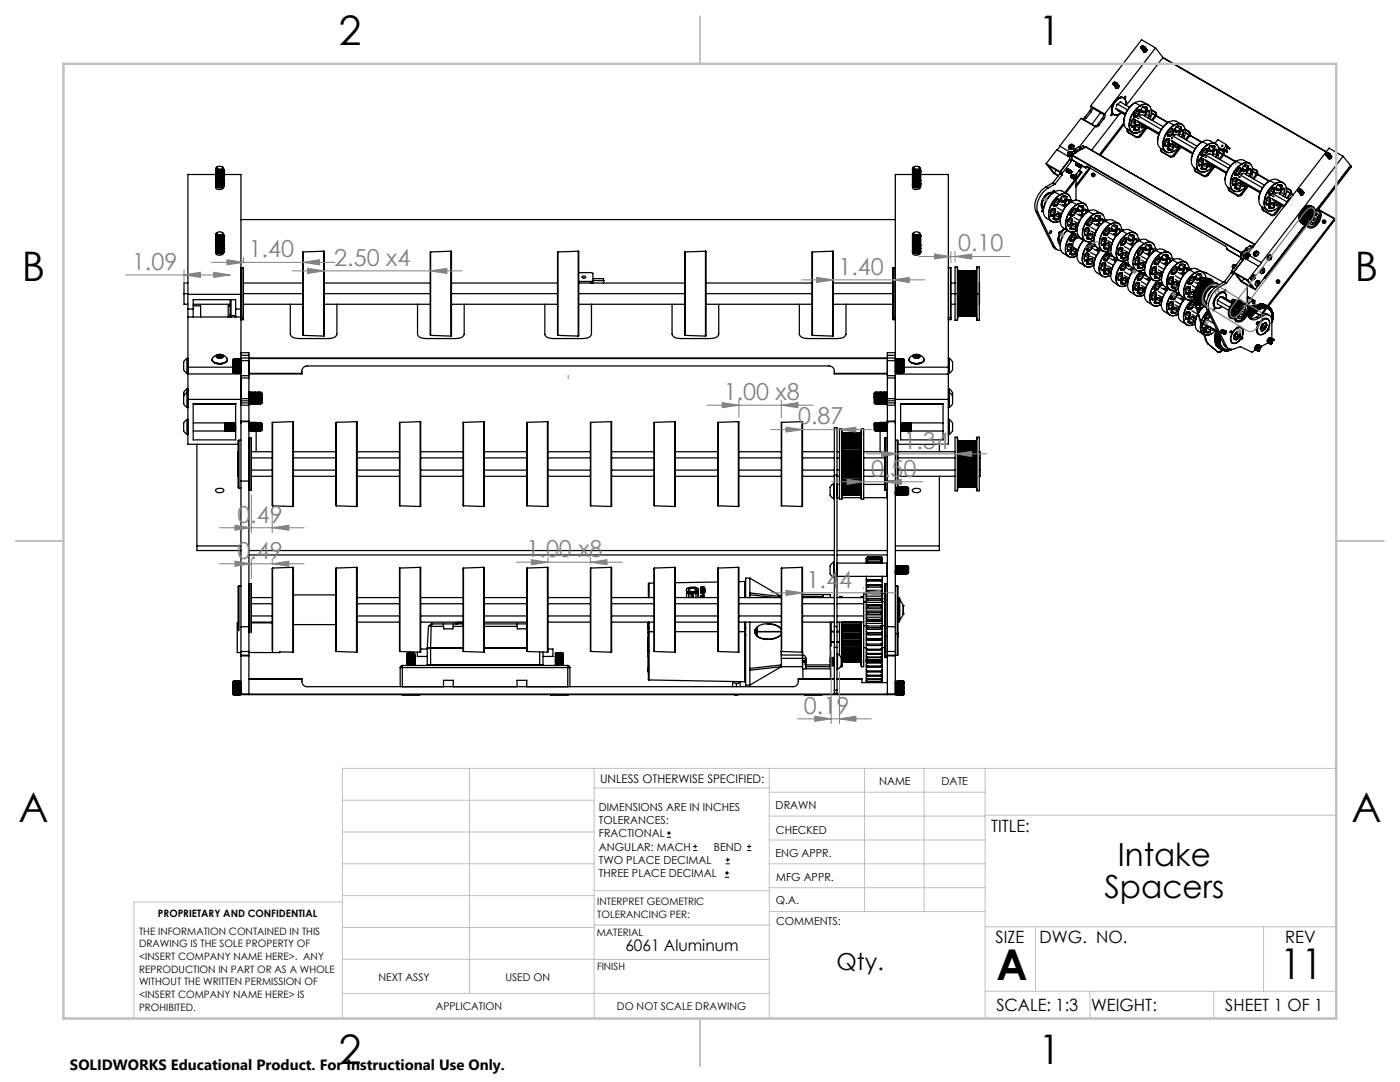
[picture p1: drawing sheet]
<svg xmlns="http://www.w3.org/2000/svg" width="279mm" height="216mm" viewBox="0 0 279 216" stroke-linecap="round" stroke-linejoin="round" font-family="sans-serif">
<defs><g id="words">
<g font-size="8.5">
<text x="198.9" y="195.5">A</text>
<text x="255.5" y="195.4">11</text>
</g>
<g font-size="8.1">
<text x="67.6" y="8.9">2</text>
<text x="207.3" y="8.9">1</text>
<text x="4.4" y="56.2">B</text>
<text x="270.4" y="56.2">B</text>
<text x="3.7" y="164.1">A</text>
<text x="269.7" y="164.1">A</text>
<text x="67.6" y="212.4">2</text>
<text x="207.3" y="212.4">1</text>
</g>
<g font-size="6.3">
<text x="223.1" y="172.9">Intake</text>
<text x="220.4" y="179.2">Spacers</text>
</g>
<g font-size="4.7" fill="#808080">
<text x="26.3" y="53.8">1.09</text>
<text x="49.6" y="51.3">1.40</text>
<text x="66.7" y="53">2.50 x4</text>
<text x="191.2" y="50.1">0.10</text>
<text x="167.4" y="54.8">1.40</text>
<text x="144.4" y="79.8">1.00 x8</text>
<text x="159.3" y="84.7">0.87</text>
<text x="180.3" y="89.5">1.34</text>
<text x="173.9" y="95.1">0.50</text>
<text x="47.4" y="104.3">0.49</text>
<text x="47.4" y="111.5">0.49</text>
<text x="105.1" y="111.2">1.00 x8</text>
<text x="161" y="117.3">1.44</text>
<text x="160.4" y="142.4">0.19</text>
</g>
<text font-size="4.7" x="166.9" y="193.5">Qty.</text>
<g font-size="3.4">
<text x="197.8" y="166">TITLE:</text>
<text x="198.7" y="188.1">SIZE</text>
<text x="207.5" y="188.1">DWG. NO.</text>
<text x="256.5" y="188.2">REV</text>
<text x="198.8" y="201.7">SCALE: 1:3</text>
<text x="217.7" y="201.8">WEIGHT:</text>
<text x="244.5" y="201.7">SHEET 1 OF 1</text>
</g>
<text font-size="3.2" x="124.8" y="189.8">6061 Aluminum</text>
<text font-size="3" x="14" y="213.5">SOLIDWORKS Educational Product. For Instructional Use Only.</text>
<text font-size="2.4" x="119.8" y="156.2">UNLESS OTHERWISE SPECIFIED:</text>
<g font-size="2.2">
<text x="119.5" y="161.8">DIMENSIONS ARE IN INCHES</text>
<text x="154.8" y="161.4">DRAWN</text>
<text x="175.4" y="156.6">NAME</text>
<text x="187.9" y="156.7">DATE</text>
<text x="119.5" y="164.4">TOLERANCES:</text>
<text x="119.5" y="167.1">FRACTIONAL</text>
<text x="154.9" y="166.3">CHECKED</text>
<text x="119.5" y="169.7">ANGULAR: MACH</text>
<text x="119.5" y="172.4">TWO PLACE DECIMAL</text>
<text x="142.5" y="169.7">BEND</text>
<text x="154.8" y="171">ENG APPR.</text>
<text x="119.5" y="175">THREE PLACE DECIMAL</text>
<text x="154.9" y="175.7">MFG APPR.</text>
<text x="154.9" y="180.4">Q.A.</text>
<text x="154.9" y="184.6">COMMENTS:</text>
</g>
<g font-size="2.1">
<text x="75.5" y="195.7">NEXT ASSY</text>
<text x="100.9" y="195.7">USED ON</text>
<text x="86.9" y="201.5">APPLICATION</text>
<text x="123.1" y="201.6">DO NOT SCALE DRAWING</text>
</g>
<g font-size="2">
<text x="31.5" y="182.9">PROPRIETARY AND CONFIDENTIAL</text>
<text x="119.2" y="180.6">INTERPRET GEOMETRIC</text>
<text x="119.2" y="183.1">TOLERANCING PER:</text>
<text x="27.8" y="186.5">THE INFORMATION CONTAINED IN THIS</text>
<text x="27.8" y="189">DRAWING IS THE SOLE PROPERTY OF</text>
<text x="27.8" y="191.6">&lt;INSERT COMPANY NAME HERE&gt;. ANY</text>
<text x="119.1" y="186.7">MATERIAL</text>
<text x="27.8" y="194.1">REPRODUCTION IN PART OR AS A WHOLE</text>
<text x="27.8" y="196.6">WITHOUT THE WRITTEN PERMISSION OF</text>
<text x="119.1" y="193.5">FINISH</text>
<text x="27.8" y="199.1">&lt;INSERT COMPANY NAME HERE&gt; IS</text>
<text x="27.8" y="201.7">PROHIBITED.</text>
</g>
</g></defs>
<g fill="none" stroke="#000" stroke-width=".25">
<path d="M222.2 16.9h.1M222.2 16.8h.1M222.2 16.5l-.1 .2 .2 .1M222.2 16.5a.28 .28 0 0 1 .4 0 .28 .28 0 0 1 0 .4 .28 .28 0 0 1-.4 0M222.2 16.5a.23 .23 0 0 0 .1 .4 .23 .23 0 0 0 .3-.2 .23 .23 0 0 0-.2-.3l-.2 .2 .1 .2M222.3 16.9h.1M222.3 17h.1M222.4 17.1h.1M222.4 17.2h.1M222.4 17h.2M222.5 17.2h.1M222.6 17.4h.1"/>
<path d="M222.7 16.5h.1M222.7 17.5h.1M222.7 16.5a.31 .31 0 0 1-.1 .4 .31 .31 0 0 1-.4 0M222.7 16.5a.31 .31 0 0 1-.1 .4 .31 .31 0 0 1-.3 0M222.7 16.6a.31 .31 0 0 1 0 .3 .31 .31 0 0 1-.4 .1M222.8 17.6h.1M222.8 16.7v-.1a.32 .32 0 0 1-.1 .4 .32 .32 0 0 1-.4 0M222.8 16.7h.1M222.8 16.7a.31 .31 0 0 1-.1 .4 .31 .31 0 0 1-.3 0M222.8 16.7a.31 .31 0 0 1 0 .4 .31 .31 0 0 1-.4 0M222.9 17.4h-.2M222.9 16.8a.32 .32 0 0 1-.1 .4 .32 .32 0 0 1-.4 0"/>
<path d="M222.9 16.8h.1M222.9 16.8a.3 .3 0 0 1 0 .4 .3 .3 0 0 1-.4 0M223 16.9h.1M223 16.9a.3 .3 0 0 1-.1 .4 .3 .3 0 0 1-.4 0M223 16.9a.32 .32 0 0 1-.1 .4 .32 .32 0 0 1-.4 0M223.1 17h-.1a.29 .29 0 0 1 0 .3 .29 .29 0 0 1-.4 .1M223.1 17a.31 .31 0 0 1 0 .4 .31 .31 0 0 1-.4 .1M223.1 17a.29 .29 0 0 1-.1 .4 .29 .29 0 0 1-.4 0M223.1 17.1a.29 .29 0 0 1 0 .4 .29 .29 0 0 1-.4 0M223.1 17v.1M223.2 17.1h.1M223.2 17.1a.29 .29 0 0 1-.1 .5 .29 .29 0 0 1-.4-.1"/>
<path d="M223.2 17.1a.31 .31 0 0 1-.1 .4 .31 .31 0 0 1-.4 0M223.2 19.6a2.83 2.83 0 0 0-1.4 2.3M223.2 19.5v.1M223.2 17.2l.1 .2M223.2 17.2h.1M223.7 19.4a2.54 2.54 0 0 0-1.7 3.2l.3 .3M223.7 19.4l.6 .1M223.7 19.4h.1M223.8 19.4a2.54 2.54 0 0 0-1.7 3.3l.7 .3M223.8 19.5a2.55 2.55 0 0 0-1.7 3.2l.3 .2 .4 .1M223.8 19.5a.98 .98 0 0 1 .8 1.5M223.8 19.4a.86 .86 0 0 1 .9 1"/>
<path d="M223.8 19.4v.1M224.5 19.2l.2 .1a.19 .19 0 0 1-.1 .2 .19 .19 0 0 1-.2 0zM227.8 9.6h.1M227.8 9.3l-.1 .2 .2 .1M227.8 9.3a.29 .29 0 0 1 .4-.1 .29 .29 0 0 1 0 .5 .29 .29 0 0 1-.4 0M227.8 9.3a.27 .27 0 0 0 .2 .4 .27 .27 0 0 0 .2-.4 .23 .23 0 0 0-.3-.1 .23 .23 0 0 0 0 .4M227.8 9.7h.1M227.9 9.8h.1M228 9.9h.1M228 10h.1M228.1 10.1h.1M228.2 10.2h.1"/>
<path d="M228.2 9.8h-.2M228.2 9.3a.29 .29 0 0 1 0 .4 .29 .29 0 0 1-.4 0M228.2 10.3h.1M228.3 9.3h.1M228.3 10.3h.1M228.3 9.3a.29 .29 0 0 1-.1 .4 .29 .29 0 0 1-.3 0M228.3 10.4h.1M228.4 9.4h.1M228.4 9.4a.31 .31 0 0 1-.1 .4 .31 .31 0 0 1-.4 0M228.4 9.5h.1M228.4 9.5a.31 .31 0 0 1-.1 .3 .31 .31 0 0 1-.4 0M228.4 9.5a.31 .31 0 0 1-.1 .4 .31 .31 0 0 1-.3 0"/>
<path d="M228.5 9.6h.1M228.5 9.6a.31 .31 0 0 1-.1 .3 .31 .31 0 0 1-.4 0M228.5 9.6a.31 .31 0 0 1-.1 .4 .31 .31 0 0 1-.4 0M228.5 9.7v-.1a.33 .33 0 0 1-.1 .4 .33 .33 0 0 1-.3 .1M228.6 9.7h.1M228.6 9.7a.31 .31 0 0 1-.1 .4 .31 .31 0 0 1-.4 0M228.6 9.8a.32 .32 0 0 1 0 .4 .32 .32 0 0 1-.4 0M228.7 9.8h.1M228.7 9.8a.31 .31 0 0 1-.1 .4 .31 .31 0 0 1-.4 0M228.7 9.9h.1M228.7 9.9a.3 .3 0 0 1-.1 .4 .3 .3 0 0 1-.4 0M228.7 9.9a.32 .32 0 0 1 0 .4 .32 .32 0 0 1-.4 0"/>
<path d="M228.7 9.9a.3 .3 0 0 1 0 .4 .3 .3 0 0 1-.4 0M228.8 10h.1M228.8 10v.2M230.6 9.6l-10.1 13.2M230.6 9.6l1.5 1.9M230.6 9.6l-2.8-1.7-10.1 13.2M232.1 11.5l32.6 18.8M232.1 11.5l-7.3 9.5M43 36.1h.1M43 35.5h.1M43 34.8h.1M43 33.7l.3 .1h.7"/>
<path d="M43 33.9h.1M43 35.2h.1M43 36.5v.1M43 37h.1M43 34.8h-5.5v23.9M43.1 34.9a.86 .86 0 0 0 .8 .5 .86 .86 0 0 0 .8-.5 .97 .97 0 0 1-1.7 .1M43.1 36.9l-.1 .2a1.02 1.02 0 0 0 1.7 0M43.1 37.1l-.1 .4a1.02 1.02 0 0 0 1.7-.1 1 1 0 0 0-1.7-.2M43.1 36.4l-.1 .1a.97 .97 0 0 0 1.7-.1 .95 .95 0 0 1-1.7 .2M43.1 36.2l-.1 .1a.97 .97 0 0 0 1.7-.1 .97 .97 0 0 1-1.7 .1M43.1 35.9l-.1 .2a1.02 1.02 0 0 0 1.7-.1M43.1 35.7l-.1 .2a.97 .97 0 0 0 1.7-.1 .93 .93 0 0 1-1.7 .1"/>
<path d="M43.1 35.5l-.1 .2a1.02 1.02 0 0 0 1.7-.1M43.1 35.1l-.1 .1a.97 .97 0 0 0 1.7-.1M43.1 33.9l-.1 .2a.92 .92 0 0 0 1.6-.2M43.2 36.8l-.1 .1M43.2 33.5l.2 .3h.6M43.2 33.4l-.2 .3M43.3 33.3l.6-.1 .5 .1 .1 .2a.73 .73 0 0 1-1.2 0zM43.4 33.3h-.1a.4 .4 0 0 0 .1 .5 .4 .4 0 0 0 .5 0h.1M44.3 33.3l.3 .2a.86 .86 0 0 1-.8 .6 .86 .86 0 0 1-.8-.4M44.6 34.5l.1 .1a1 1 0 0 1-1.7 .2l.1-.1M44.6 34.3l.1 .1a.97 .97 0 0 1-1.7 .1l.1-.1M44.6 33.6l.1 .2a.97 .97 0 0 1-1.7 .1l.1-.2"/>
<path d="M44.6 36.9h.1M44.6 36.8a.83 .83 0 0 1-.7 .6 .83 .83 0 0 1-.8-.5M44.6 36.6a.89 .89 0 0 1-.7 .6 .89 .89 0 0 1-.9-.4l.1-.2M44.6 34.1a.89 .89 0 0 1-.7 .6 .89 .89 0 0 1-.9-.4 .92 .92 0 0 0 1.7-.1M44.6 37.1v.1M44.6 34.8h3.5v23.9M44.7 34.2h.1M44.7 36h.1M44.7 36.7h.1M44.7 35.3a1 1 0 0 1-1.7 .2l.1-.2M44.7 33.8a1.02 1.02 0 0 1-1.7 .1M44.7 34a.93 .93 0 0 1-1.7 .1"/>
<path d="M44.7 34.4a.97 .97 0 0 1-1.7 .1M44.7 34.6a.92 .92 0 0 1-1.7 .2M44.7 35.1a.97 .97 0 0 1-1.7 .1M44.7 35.3a.97 .97 0 0 1-1.7 .2M44.7 35.6a.94 .94 0 0 1-1.7 .1M44.7 36a.97 .97 0 0 1-1.7 .1M44.7 36.7a.97 .97 0 0 1-1.7 .1M44.7 36.9a1.02 1.02 0 0 1-1.7 .1M44.7 33.8h.1M44.7 35.1h.1M44.7 35.3h.1M44.7 35.6h.1"/>
<path d="M44.7 36.9h.1M182.1 36.1h.1M182.1 35.5h.1M182.1 34.8h.1M182.1 33.7l.2 .1h.7M182.1 33.9h.1M182.1 35.2h.1M182.1 36.5v.1M182.1 37h.1M182.1 34.8h-3.4v35.6M182.1 34.9a.86 .86 0 0 0 .8 .5 .86 .86 0 0 0 .8-.5 .97 .97 0 0 1-1.6 .1M182.1 36.9v.2a1.02 1.02 0 0 0 1.6 0"/>
<path d="M182.2 37.1l-.1 .4a1.02 1.02 0 0 0 1.6-.1 1 1 0 0 0-1.6-.2M182.2 36.4l-.1 .1a.97 .97 0 0 0 1.6-.1 .95 .95 0 0 1-1.6 .2M182.2 36.2l-.1 .1a.97 .97 0 0 0 1.6-.1 .97 .97 0 0 1-1.6 .1M182.2 35.9l-.1 .2a1.02 1.02 0 0 0 1.6-.1M182.2 35.7l-.1 .2a.97 .97 0 0 0 1.6-.1 .93 .93 0 0 1-1.6 .1M182.2 35.5l-.1 .2a1.02 1.02 0 0 0 1.6-.1M182.2 35.1l-.1 .1a.97 .97 0 0 0 1.6-.1M182.2 33.9l-.1 .2a.92 .92 0 0 0 1.6-.2M182.2 36.8l-.1 .1M182.3 33.5l.2 .3h.5M182.3 33.4l-.2 .3M182.4 33.3l.5-.1 .6 .1v.2a.73 .73 0 0 1-1.2 0z"/>
<path d="M182.4 33.3a.4 .4 0 0 0 .1 .5 .4 .4 0 0 0 .5 0M182.4 33.3h.1M183.4 33.3l.3 .2a.86 .86 0 0 1-.8 .6 .86 .86 0 0 1-.8-.4M183.7 34.5v.1a1 1 0 0 1-1.6 .2v-.1M183.7 34.3v.1a.97 .97 0 0 1-1.6 .1l.1-.1M183.7 33.6v.2a.97 .97 0 0 1-1.6 .1l.1-.2M183.7 36.9h.1M183.7 36.8a.83 .83 0 0 1-.7 .6 .83 .83 0 0 1-.9-.5M183.7 36.6a.89 .89 0 0 1-.7 .6 .89 .89 0 0 1-.9-.4l.1-.2M183.7 34.1a.89 .89 0 0 1-.7 .6 .89 .89 0 0 1-.9-.4 .92 .92 0 0 0 1.6-.1M183.7 34.8h5.6v38.5M183.7 34.2h.1"/>
<path d="M183.7 36h.1M183.7 36.7h.1M183.7 35.3a1 1 0 0 1-1.6 .2v-.2M183.7 33.8a1.02 1.02 0 0 1-1.6 .1M183.7 34a.93 .93 0 0 1-1.6 .1M183.7 34.4a.97 .97 0 0 1-1.6 .1M183.7 34.6a.92 .92 0 0 1-1.6 .2M183.7 35.1a.97 .97 0 0 1-1.6 .1M183.7 35.3a.97 .97 0 0 1-1.6 .2M183.7 35.6a.94 .94 0 0 1-1.6 .1M183.7 36a.97 .97 0 0 1-1.6 .1M183.7 36.7a.97 .97 0 0 1-1.6 .1"/>
<path d="M183.7 36.9a1.02 1.02 0 0 1-1.6 .1M183.7 33.8h.1M183.7 35.1h.1M183.7 35.3h.1M183.7 35.6h.1M183.7 37.1v.1M208.7 39.1l.6-.5a2.67 2.67 0 0 0-1.2 3l.1 .2a2.06 2.06 0 0 1 .5-2.7zM208.7 37.3a4.5 4.5 0 0 0-2 4.8M208.7 37.3l.5 .2M208.8 32.7l1.5 1.9 .9 .5M208.8 32.7l2.8 1.6M209.2 37.5a4.5 4.5 0 0 0-2.1 4.9"/>
<path d="M209.2 38.6a2.48 2.48 0 0 0-1.1 3.1l.1 .1M209.2 38.6a2.87 2.87 0 0 0-1.4 2.3M209.2 38.6h.1M209.3 38.6h.1M210.1 36.5l.4 .3M210.1 36.5l-1.4 .8M210.1 36.4v.1M210.1 38.5h-.4l-.4 .1M210.1 38.5l-.8 .1M210.1 38.5l-.3-.2-.6 .3M210.1 36.4l.5 .3M210.3 38.3a4.8 4.8 0 0 0-2.1 3.7"/>
<path d="M210.4 34.5l.8 .5M210.4 38.3a4.6 4.6 0 0 0-2.1 4.4l.5 .8 1.1 .7M210.4 38.3l.6-.2 .7-.1 1.3 .7M210.4 38.3l1.1 .6M210.5 36.8l-1.3 .7M210.6 36.7l-.1 .1M210.8 40l.5 .3M210.8 34l-.4 .5M210.9 29.9l-2.1 2.8M210.9 29.9l2.6 1.5M211 39.7h.3v.1M211 39.7l-.7 1"/>
<path d="M211 39.7h.1M211.1 39.7l.2 .1M211.3 39.8h.1M211.3 39.8v.5M211.5 29.1l-.2 .5-.4 .3M211.5 29.1l2 1.2M211.5 38.9a4.5 4.5 0 0 0-2.1 4.7 1.31 1.31 0 0 0 2.1 .5M211.5 38.9h.1M211.5 38.9a4.4 4.4 0 0 0-1.9 4.9 1.45 1.45 0 0 0 2 .2M211.5 38.9a1.37 1.37 0 0 1 1.6-.1 1.37 1.37 0 0 1 .6 1.5M211.5 38.9a1.36 1.36 0 0 1 2 .2M211.5 34.7l.4 .2"/>
<path d="M211.5 34.7l-1.4 1.7M211.6 34.5l-.1 .2M211.6 34.5l-2.4-1.5 1.2 1.5M211.6 34.3h.1M211.6 34.4v.1M211.6 34.5l.4 .2M211.6 34.4l.4 .2M211.6 34.2v.2M211.6 34.2l.5 .3M211.7 39.6h.1M211.7 39.8l.7 .3M211.7 39.6v.5"/>
<path d="M211.9 34.9l-1.3 1.8M212 39.2l.7 .5M212 34.7l-.1 .2M212 39.2l.4-.1 .4 .1M212 39.2l-.3 .4M212 39.2h.1M212 39.2h.8M212 34.6v.1M212.1 34.5l-.1 .1M212.7 39.7h.1M212.7 39.7l-.3 .4M212.8 39.7h.1"/>
<path d="M212.8 39.7l-.4 .4M212.8 39.2h.1M212.8 39.2l-.1 .5M212.8 39.2l.1 .2-.1 .3M212.8 34.2v.1M212.9 33.9l.3-.2a.39 .39 0 0 0-.3 .6zM212.9 34.3h.1M213 34.3h.1M213 40h.1M213 40l-.4 .4M213 34.4h.1M213.1 33.9l.2-.1a.35 .35 0 0 0-.3 .6z"/>
<path d="M213.1 34.4h.1M213.1 31h.1M213.1 30.9h.1M213.1 30.8h.1M213.1 30.8l.3 .2M213.1 30.8v.1M213.1 30.8v.2M213.1 31l.3 .3M213.1 31l.3 .2M213.1 30.9l.3 .2M213.1 30.9l.3 .1M213.1 30.8l.3 .1"/>
<path d="M213.1 31.1h.1M213.1 30.7v.1M213.1 30.7h.1M213.1 31v.1M213.1 31l.4 .3M213.1 31.1l.4 .2M213.1 30.7l.3 .2M213.1 30.7l.4 .1M213.1 39.8l.2 .1M213.2 34.4h.1M213.2 31.1h.1M213.2 31.2l.3 .1"/>
<path d="M213.2 30.7h-.1M213.2 30.6h.1M213.2 30.6v.1M213.2 30.7l.3 .1M213.2 30.6l.3 .2M213.2 33.8a.36 .36 0 0 0-.2 .5M213.2 30.5v.1M213.2 33.8a.32 .32 0 0 0-.3 .1 .32 .32 0 0 0 0 .4M213.2 39.9h.1M213.2 33.8h.1M213.2 30.6l.3 .1-.3-.1M213.2 30.6l.3 .1"/>
<path d="M213.2 30.5l.3 .2M213.3 34.5h.1M213.3 33.8a.39 .39 0 0 0-.3 .5M213.3 30.5h.1M213.3 30.5l.2 .2-.2-.2M213.3 30.4h.1M213.3 30.4v.1M213.3 39.9h.1M213.3 39.9v.7M213.3 30.5l.3 .1M213.3 30.4l.3 .2M213.3 39.9l.1 .6"/>
<path d="M213.3 39.9l-.1-.1-.2 .2M213.4 33.9h.1a.35 .35 0 0 0-.2 .6l-.1-.3zM213.4 30.4h.1M213.4 30.4l.2 .2M213.4 30.4l.3 .2M213.4 34.6h.1M213.4 31.1h.1M213.4 29.7a.62 .62 0 0 0 .7 0 .62 .62 0 0 0 .2-.7 .62 .62 0 0 1-.2 .7 .62 .62 0 0 1-.7 0zM213.4 34.6a.33 .33 0 0 1 0-.4 .33 .33 0 0 1 .3-.2 .33 .33 0 0 0-.2 .3 .33 .33 0 0 0 0 .3M213.4 34.6a.39 .39 0 0 1 .3-.6 .41 .41 0 0 0-.2 .6M213.4 33.9a.35 .35 0 0 0-.3 .5M213.4 31.2h.1"/>
<path d="M213.4 31h.1M213.4 30.3v.1M213.4 30.3h.1M213.4 31.9l-1.8 2.4M213.4 31.9l-1.8 2.3M213.4 30.3l.3 .2M213.4 31.9l.4 .3M213.4 33.9a.33 .33 0 0 0-.3 .2 .33 .33 0 0 0 .1 .3M213.4 31.3h.1M213.4 30.9h.1M213.4 30.8v.1M213.4 30.3l-.3 .6"/>
<path d="M213.4 30.8h.1M213.5 34.6h.1M213.5 29.2l.1 .2M213.5 33.9a.35 .35 0 0 0-.3 .5M213.5 33.9a.31 .31 0 0 0-.4 .1 .31 .31 0 0 0 0 .4M213.5 31.3h.1M213.5 30.8l-.1 .1M213.5 30.8h.1M213.5 30.3h-.1M213.5 30.3h.1M213.5 31.7l-.1 .2M213.5 30.3l.2 .2"/>
<path d="M213.5 30.8v.9M213.5 31.7l.4 .3M213.5 30.8l.4 .3M213.5 28.9a.5 .5 0 0 1 .8 .2 .5 .5 0 0 1-.6 .7 .45 .45 0 0 1-.4-.3 .45 .45 0 0 1 .2-.6zM213.5 34.3v.3h.2M213.5 30.3l.3 .1M213.5 29v.2M213.5 29l.1 .1M213.6 29.2v.2M213.6 34a.33 .33 0 0 0-.3 .2 .33 .33 0 0 0 0 .3M213.6 30.3h.1M213.6 30.3l.3 .1"/>
<path d="M213.6 34h.1M213.6 29.2l-.1 .1M213.6 34a.37 .37 0 0 0-.3 .5M213.6 30.6h.1M213.6 30.6l-.1 .2M213.6 29.1v.1M213.6 34.3h.3a.19 .19 0 0 1-.1 .2 .19 .19 0 0 1-.2 0zM213.6 30.3l.3 .1-.2-.1M213.7 30.3h.1M213.7 34.1l-.2 .2M213.7 34.1l-.2 .4M213.7 34.1l.2 .1"/>
<path d="M213.7 30.5h.1M213.7 35.4h.1M213.7 30.3h-.3M213.7 30.5l-.1 .1M213.7 29l.2 .1M213.7 29h-.2M213.7 40l.3 .1M213.7 39.9l.4 .2M213.8 35.4h.1M213.8 29.3l-.2 .1M213.8 34.1l-.3 .2M213.8 30.4h.1"/>
<path d="M213.8 29l-.2 .1M213.8 32.2l-1.7 2.3M213.9 35.5h.1M213.9 34.3h.1M213.9 29.1l-.1 .2M213.9 29.1h.1M213.9 29.1l-.3 .1M213.9 34.3a.23 .23 0 0 0-.3-.1 .23 .23 0 0 0-.1 .3M213.9 30.4h.1M213.9 32l-.1 .2M213.9 31l33.8 19.4M213.9 31v1"/>
<path d="M213.9 30.9v.1M213.9 30.9l33.8 19.5M214 35.5h.1M214 34.9h.1a.35 .35 0 0 0-.2 .6l-.1-.2zM214.1 35.6h.1M214.1 34.9h.1M214.1 34.9a.39 .39 0 0 0-.3 .5M214.1 34.9a.32 .32 0 0 0-.4 .1 .32 .32 0 0 0 .1 .4M214.2 35.7h.1M214.2 35h.1M214.2 35a.35 .35 0 0 0-.3 .5M214.3 35.7h.1"/>
<path d="M214.3 35h.1M214.3 35.1l-.2 .4v.1a.35 .35 0 0 1 0-.3 .35 .35 0 0 1 .3-.2zM214.3 35a.35 .35 0 0 0-.3 .5M214.3 30v.2M214.3 30.2l.4 .2M214.3 30.2l-.7 .4M214.3 30l.4 .3M214.3 35.7a.39 .39 0 0 1 .3-.5 .3 .3 0 0 0-.3 .2 .3 .3 0 0 0 .1 .3M214.3 35a.35 .35 0 0 0-.2 .6M214.4 35.1h.1M214.4 35.4v.3h.2l-2.1 2.7M214.5 29.8l-.2 .2"/>
<path d="M214.5 29.8l.4 .2M214.5 35.1h.1M214.5 35.1a.39 .39 0 0 0-.3 .6M214.5 35.1a.37 .37 0 0 0-.3 .6M214.6 35.1h.1M214.6 35.2l-.2 .2M214.6 35.2l-.2 .5M214.6 35.2l.1 .1M214.6 35.1a.39 .39 0 0 0-.3 .6M214.6 35.3l-.2 .4M214.7 35.2l-.3 .2M214.7 32.9h.1"/>
<path d="M214.7 30.3v.1M214.7 35.6v4.3M214.7 30.4l-.7 .4-.4-.2M214.8 35.5l-.2-.2-.2 .4M214.8 33h.1M214.9 30l-.2 .3M214.9 32.5l-.2 .3 .1 .2M214.9 32.5l-.2 .2 .1 .3M214.9 32.5l-.1 .5 .2-.5M215 32.5l-.1 .6h.1l-.1-.3 .2-.2M215.1 32.6l-.2 .2v.3M215.1 32.6l-.1 .5"/>
<path d="M215.1 33.2h.1M215.2 32.6l-.1 .5-.1-.2 .2-.3M215.2 32.7l-.1 .5M215.2 29.4l.6 .2M215.2 29.4l.5 .2M215.2 29.4l-.7 .4M215.3 34.1l.6 .3M215.3 32.7l-.1 .3v.2l-.1-.1 .2-.4-.2 .1 .1 .4M215.4 34l.4 .2M215.4 33l.1-.2-.1 .4M215.4 33v.3h.2M215.4 32.7l-.2 .3 .2 .3-.1-.2 .2-.3"/>
<path d="M215.4 32.8l-.1 .5M215.5 32.8l-.1 .2M215.6 32.9l-.2 .3M215.6 29.4l-.1 .1M215.6 29.4l.4 .3M215.7 29.6l-.8 .4M215.8 33h.1M215.8 32.9l-.3 .4a.23 .23 0 0 1-.1-.2 .23 .23 0 0 1 .3-.2l-.3 .3M215.8 29.6h-.1M215.8 29.6l.2 .1M215.8 34.2l-1 1.3M215.8 34.2l.1 .2"/>
<path d="M215.9 34.4l-3.2 4.1M216 33.1l-1.2 1.6-.1 .6M216.1 29.1l.5 .3M216.1 29.1l.4 .3-.5 .3M216.1 29.1l-.5 .3M216.5 23.4l-.6 .3M216.5 23.4l.3 .1M216.7 29.3h.1M216.7 33.5h.1M216.7 33.5l-2.8-1.6 2.8 1.6M216.7 29.3l33.7 19.5M216.7 29.3l33.7 19.6-.6 .3"/>
<path d="M216.7 33.3v.2M216.7 29.3l-2.8 1.6M216.8 23.5l-.5 .4 2.2 1.3 .5-.4M217 33.2l27.7 16 .2 .5M217 33.2h-.2l-.1 .1M217 33.2l-.3 .1M217.1 33.3l-.4 .2M217.4 33.4l-2.7 3.5M217.5 22.1l.3 .2M217.5 22.1l-1 1.3M217.6 33.5l-2.9 3.8M217.7 21.1a.9 .9 0 0 1-.2 1"/>
<path d="M217.7 21.1l2.8 1.7M217.8 22.3l.2-.7 2.3 1.3-.3 .7M217.8 22.3l-1 1.2M217.9 35l.1 .2M218.3 34.6l.2 .2M218.6 25.2l-2.8-1.6-4.3 5.5M218.6 25.2l-3.2 4.2M219 24.8l.3 .2M219.3 25a.46 .46 0 0 1-.7 .2M219.6 22.5l-1.7 2.3M220 23.6l.3 .1M220 23.6l-1 1.2"/>
<path d="M220.3 23.7l-1 1.3M220.5 22.8a.9 .9 0 0 1-.2 .9M221.8 22.7a.15 .15 0 0 1 .2 .1 .15 .15 0 0 1-.1 .2 .15 .15 0 0 1-.2-.1zM221.8 21.9h.1M222.7 21.6l1.9 1.1M222.7 21.6l.1 .2M222.8 23h.1M222.9 20.8h.1M222.9 20.8l-.1 .4M223 20.8h-.1M223 20.7l2 1.2M223 22l1.5 .9"/>
<path d="M223.3 22.8h.1M223.3 22.8l-.5 .2M223.4 22.7l-5.6 7.3M223.6 20.4h.1M223.6 20.4l-.3 .2M223.7 20.4l1.7 1M223.7 22.5l-.9 .5M224.3 24.5l-4.9 6.4M224.3 24.8l-4.7 6.2M224.7 20.4h.1M224.9 25.8v.3l.2 .2M225 26.2l.1 .2"/>
<path d="M225.1 26.3l1.6 .9M225.1 26.3l.1 .2M225.1 25.9l-.1 .4 .2 .2M225.2 26.5l1.6 .9M225.7 24.7l.1 .5M225.8 24.3l.7 .4M225.8 25l.3 .2M225.8 24.2v1M225.8 25.2l.1 .2 .3-.2M225.8 25.2h.1M225.8 24.2h.1M225.9 24l.7 .4"/>
<path d="M226.1 23.8l-.3 .4M226.1 23.8h.1M226.1 25.2h-.3M226.1 25.2h.1M226.1 23.8h.4M226.2 23.2l.1 .1M226.2 25.8l.1 .1M226.2 23.1l.5 .2M226.3 23.2v.1M226.3 23.8l.3 .3M226.3 22.9v.4M226.3 26h.8"/>
<path d="M226.3 22.9h.1M226.3 25.9h.1M226.3 25.9v.1M226.3 25.9l.8 .1M226.3 25.5l.8 .5M226.3 23.3h.1M226.3 25.5v.5M226.3 25.5h.1M226.3 22.8l.6 .3M226.3 23.3l.4 .1M226.3 23.3h.4M226.4 20.6a4.8 4.8 0 0 0-2.1 3.6"/>
<path d="M226.5 20.5a4.5 4.5 0 0 0-2.1 4.7l.4 .5 1.2 .7M226.5 20.5l.8-.3h.5l1.3 .7M226.5 24.7v.1M226.5 20.5l1.1 .6M226.5 24.7l-.4 .5M226.5 23.8l.2 .3M226.5 23.8l.1 .3M226.5 24.8l-.3 .4M226.6 24.1h.1M226.6 24.1v.3M226.6 24.4h.1M226.6 24.4l-.1 .3"/>
<path d="M226.6 22.5l.6 .3M226.6 25.2l.8 .4M226.7 24.4l-.2 .4M226.7 24.1v.3M226.7 27.2l.1 .2M226.7 23.3v.1M226.7 25l-.4 .5M226.8 24.9h.1M226.8 22.2l.6 .3M226.9 23.1l-.2 .2M226.9 23.1l.1 .1M226.9 24.9h.1"/>
<path d="M226.9 24.9h.3M226.9 24.1l4.5 2.5M227 23.2l-.3 .2M227 24.9h.3M227 24.9l-.3 .1M227.1 21.9l-.8 1M227.1 21.9h.1M227.1 24.3h.1M227.1 26h.1M227.1 23.6h.1M227.1 23.6v.1M227.1 24.9l.3 .2"/>
<path d="M227.2 21.9l.2 .1M227.2 21.9h.1M227.2 22.8l-.3 .3M227.2 22.8l.1 .1M227.2 24.9h.1M227.3 22.9l-.3 .3M227.3 24.9h.1M227.3 24.9h-.1M227.3 23.2l4.5 2.6M227.3 24.5l4 2.3M227.3 21.9l.1 .1M227.3 24.9l.1 .2"/>
<path d="M227.3 21.9h-.2M227.4 22h.1M227.4 22.5h.1M227.4 22.5l-.2 .3M227.4 25.1h.1M227.4 25.6h.1M227.4 25.6l-.3 .4M227.4 22v.5M227.4 25.1v.5M227.4 22.5l-.1 .4M227.5 27a.65 .65 0 0 1-.8 .2M227.5 27l.1 .2"/>
<path d="M227.6 23h.1M227.6 21.1a4.4 4.4 0 0 0-2 4.9 1.38 1.38 0 0 0 1.9 .3M227.6 21.1h.1M227.6 21.1a4.6 4.6 0 0 0-2.2 4.4 1.39 1.39 0 0 0 1.1 1.1 1.39 1.39 0 0 0 1.4-.5l.8-.8M227.6 21.1a1.41 1.41 0 0 1 1.7 0 1.41 1.41 0 0 1 .5 1.6l-.2 1.1M227.6 21.1a1.41 1.41 0 0 1 1.9 .2M227.6 27.2a.71 .71 0 0 1-.8 .2M227.8 25.4l.1 .1 .2-.1M227.8 22.3l.1 .1M227.8 24.9h.1M227.8 25.3v.1M227.8 25.4v.1l.3-.1"/>
<path d="M227.8 22.3h.1M227.8 22l.6 .3M227.8 24.8v.6M227.8 22.2l.4 .2M227.8 25.3l.3 .1M227.9 22.4l.3 .1M227.9 22.4h.1M227.9 22.4h.3M227.9 22.9l4.3 2.4M228 21.4l.8 .5M228.1 21.3h.1M228.1 21.3l.7 .1"/>
<path d="M228.1 25.4h.1M228.1 21.3l.8 .1M228.1 21.3l-.3 .3v.7M228.2 22.4h.1M228.4 25.1l-.3 .3M228.4 25.2l-.3 .2M228.4 22.3l-.2 .1M228.4 22.3h.1M228.5 22.3l-.3 .2M228.5 23l.1 .2M228.5 22.9l.1 .2M228.5 22.9h.1"/>
<path d="M228.6 22.8l.7 .4M228.7 22.6l-.2 .4M228.7 22.6h.1M228.7 25.4l-1.2 1.6M228.8 21.9h.1M228.8 21.9l-.4 .4M228.8 21.4h.1M228.8 21.4v.5M228.8 21.9l-.3 .4M228.9 21.4l-.1 .5M229 25.5l-1.4 1.7M229 22.2h.1"/>
<path d="M229 22.2l-.3 .4M229.2 22l.1 .1M229.3 22l-.3 .2M229.3 22l.1 .1M229.3 22v.1M229.3 22.1h.1M229.3 22.1v1.1M229.3 23.2h.1M229.3 23.2l-.2 .3M229.4 22.1v1.1M229.4 23.2l-.3 .3M229.8 21.9l.7 .4"/>
<path d="M229.8 22.5l3.4 1.9a4.6 4.6 0 0 0-2.2 3.7M229.8 22.6l3.2 1.9M229.8 22l.8 .5M230.5 22.3a.47 .47 0 0 1 0 .7M230.5 22.3l.1 .2M230.5 23l-.7 1M230.5 23l.2 .2M230.6 22.4l.1 .2M230.6 22.5a.47 .47 0 0 1 .1 .7M230.7 23.2l-.7 .9M231.7 29.6l-.1 .3 .2 .3M231.7 30.1l.1 .2"/>
<path d="M231.8 30.2l1.6 .9M231.8 30.2l.2 .2M231.8 29.7v.5l.2 .2M232 30.4l1.5 .9M232.5 28.6l.1 .5M232.5 28.2l.7 .4M232.5 28.9l.4 .2M232.6 28.1v1M232.6 29.1h.1M232.6 28v.1M232.6 27.9l.7 .4M232.9 27.7l-.3 .4"/>
<path d="M232.9 27.7h.1M232.9 27.7h-.1M232.9 29.1l-.2 .1-.1-.1M232.9 29.1h.1M232.9 27.7h.4M233 27.1l.1 .1M233 29.7v.1M233 27l.4 .2M233 27.7l.3 .2M233 26.8l.1 .4M233 29.8l.8 .1M233 26.8h.1"/>
<path d="M233 29.8h.1M233 29.4l.8 .5M233.1 29.4l-.1 .4M233.1 27.2h.1M233.1 29.4h.1M233.1 26.7l.6 .3M233.1 27.2h.3M233.2 24.4a4.5 4.5 0 0 0-2 4.6l.4 .6 1.1 .7M233.2 24.4l.8-.3h.5l1.4 .7M233.2 28.6h.1M233.2 24.4l1.1 .6M233.2 28.6l-.3 .5"/>
<path d="M233.3 27.7l.1 .2M233.3 27.7v.2M233.3 28.6l-.4 .5M233.3 27.9h.1M233.3 28.3h.1M233.3 28.3l-.1 .3M233.3 26.4l.7 .3M233.4 28.3l-.1 .3M233.4 27.9v.4M233.4 29l.7 .5M233.4 31.1l.1 .2M233.4 27.2h.1"/>
<path d="M233.4 28.9h.1M233.4 28.9l-.3 .5M233.6 28.8h.1M233.6 26.1l.5 .3M233.7 27l-.3 .2M233.7 27h.1M233.7 28.8h.1M233.7 28.8h.3M233.7 27.9l4.4 2.6M233.7 27.1l-.3 .1M233.7 28.8l-.3 .1M233.8 27.5h.1"/>
<path d="M233.8 25.8l-.8 1M233.8 28.2h.1M233.8 29.9h.1M233.8 25.8h.1M233.8 28.8l.3 .2M233.9 27.5h-.1M233.9 25.8l.2 .1M233.9 25.8h.1M234 26.7l-.3 .3M234 26.7h.1M234 28.8h.1M234 26.7l-.3 .4"/>
<path d="M234 27.1l4.5 2.6M234 28.4l4 2.3M234 25.8l.1 .1M234 28.8l.1 .2M234.1 25.8h-.3M234.1 25.8v.1M234.1 28.8v.2M234.1 25.9h.1M234.1 26.4h.1M234.1 26.4l-.1 .3M234.1 29h.1M234.1 29.5h.1"/>
<path d="M234.1 29.5l-.3 .4M234.1 25.9v.5M234.1 29v.5M234.2 30.9a.65 .65 0 0 1-.8 .2M234.2 30.9l.2 .2M234.3 26.9h.1M234.3 25a4.4 4.4 0 0 0-2 4.9 1.42 1.42 0 0 0 1.9 .3M234.3 25h.1M234.3 25a4.6 4.6 0 0 0-2.1 4.7 1.4 1.4 0 0 0 2.4 .3l.8-.8M234.3 25a1.35 1.35 0 0 1 1.6-.2 1.35 1.35 0 0 1 .6 1.5l-.2 1.4M234.3 25a1.36 1.36 0 0 1 2 .2M234.3 26.9v.1"/>
<path d="M234.4 31.1l-.5 .3-.4-.1M234.5 29.2l.2 .2h.1M234.5 26.2l.2 .2M234.5 26.2l.2 .1M234.5 28.8h.1M234.5 29.2h.1M234.5 29.2l.1 .2 .2-.1M234.5 25.6v.1M234.5 26.1v.1M234.5 25.9l.7 .3M234.5 25.7v.5M234.5 28.7v.5"/>
<path d="M234.5 26.1l.4 .2M234.5 29.2l.3 .1M234.7 26.4h.2M234.7 26.3v.1M234.7 26.3h.2M234.7 26.7l4.2 2.5M234.8 25.3l.7 .5M234.8 25.3l.4-.1 .4 .1M234.8 29.3h.1M234.8 25.2v.1M234.8 29.3v.1M234.8 25.2l.8 .1"/>
<path d="M234.8 25.2l-.3 .5M234.9 26.3v.1M235.1 29l-.3 .3M235.1 29l-.3 .4M235.2 26.2l-.3 .1M235.2 26.2h.1M235.2 26.2l-.3 .2M235.3 26.8v.3M235.3 26.8v.2M235.3 26.6l.8 .5M235.4 26.5h.1M235.4 26.5l-.1 .3"/>
<path d="M235.5 29.2l-1.3 1.7M235.5 25.8h.1M235.5 25.8l-.3 .4M235.6 25.3h.1M235.6 25.3l-.1 .5M235.6 25.8l-.4 .4M235.6 25.3v.5M235.7 29.4l-1.3 1.7M235.8 26h.1M235.8 26l-.4 .5M235.9 25.9l.2 .1M236 25.9l.1 .1"/>
<path d="M236.1 26h.1M236.1 26v1.1M236.1 27.1h.1M236.1 27.1l-.3 .3M236.1 26l-.1-.1-.2 .1M236.1 27.1l-.2 .3M236.5 25.8l.7 .4M236.5 25.9l.8 .5a.5 .5 0 0 1 .1 .7M236.5 26.4l3.4 1.9a4.8 4.8 0 0 0-2.1 3.7M236.5 26.5l3.3 1.9M237.2 26.2a.47 .47 0 0 1 .1 .7M237.2 26.2l.3 .3"/>
<path d="M237.3 26.9l-.7 .9M237.3 26.9l.1 .2M237.4 27.1l-.6 .8M238.4 33.5l-.1 .3 .2 .3M238.4 33.5l1 .7M238.4 34l.2 .2M238.5 34.1l1.6 .9M238.5 34.1l.2 .2M238.6 33.6l-.1 .4 .2 .3M238.7 34.3l1.6 .9M239.2 32.5l.1 .5M239.3 33h.1"/>
<path d="M239.3 32.1l.7 .4M239.3 32.8l.3 .1M239.3 32v1M239.3 32h.1M239.4 31.7l.7 .5M239.5 31.6h.1M239.6 31.6h.1M239.6 32.9l-.2 .2-.1-.1M239.6 32.9v.1M239.6 31.6h.4M239.6 31.6l-.3 .4M239.6 33l-.2 .1-.1-.1"/>
<path d="M239.7 31h.1M239.7 33.6v.1M239.7 30.8l.5 .3M239.7 31.6l.4 .2M239.7 33.7h.1M239.7 33.7l.9 .1M239.8 30.7v.4M239.8 33.7l.8 .1M239.8 33.7h.1M239.8 30.7h.1M239.8 33.3l.8 .5M239.8 33.3v.4"/>
<path d="M239.8 31v.1M239.8 33.3h.1M239.8 30.6l.6 .3M239.8 31.1h.4M239.8 31l.4 .1M240 28.3a4.5 4.5 0 0 0-2.1 4.6l.5 .6M240 28.3l.7-.3h.5l1.4 .7M240 32.5h.1M240 28.3l1.1 .6M240 31.6h.1M240 32.5l-.4 .4M240 31.6l.1 .2"/>
<path d="M240 32.5l-.4 .5M240.1 31.8h.1M240.1 32.2h.1M240.1 32.2l-.1 .3M240.1 30.2l.6 .4M240.1 31.8v.4M240.1 32.9l.7 .4M240.1 35l.2 .2M240.2 31.1h.1M240.2 32.8h.1M240.2 32.8l-.4 .5M240.3 30l.5 .3"/>
<path d="M240.4 30.9l-.2 .2M240.4 30.9h.1M240.4 32.7h.1M240.4 32.7h-.1M240.4 32.7h.3M240.4 31.8l4.4 2.6M240.5 30.9l-.3 .2M240.5 32.7h.2M240.5 32.7l-.3 .1M240.6 31.4h.1M240.6 29.7l-.8 1M240.6 29.7h.1"/>
<path d="M240.6 32.1h.1M240.6 33.8h.1M240.6 32v.1M240.6 32.7l.2 .2M240.6 29.7l.2 .1M240.7 29.6h.1M240.7 30.6l-.2 .3M240.7 32.7l.2 .2M240.7 30.6l-.3 .3M240.7 30.6h.1M240.7 32.7l.1 .2M240.7 32.7h.1"/>
<path d="M240.7 31l4.6 2.6M240.7 32.3l4.1 2.3M240.8 29.6v.2M240.8 29.6l-.2 .1M240.8 29.6l.1 .2M240.8 29.8h.1M240.8 30.3h.1M240.8 30.3l-.1 .3M240.8 32.9h.1M240.8 33.3h.1M240.8 33.3l-.2 .5M240.8 29.8v.5"/>
<path d="M240.8 32.9v.4M240.9 30.3l-.2 .3M240.9 33.3l-.3 .5M240.9 29.8v.5M240.9 32.9v.4M240.9 34.8l-.4 .3-.4-.1M240.9 34.8l.2 .2M241.1 30.8h.1M241.1 28.9a4.5 4.5 0 0 0-2.2 4.7 1.31 1.31 0 0 0 2.1 .5M241.1 28.9h.1M241.1 28.9a4.3 4.3 0 0 0-2 4.9 1.51 1.51 0 0 0 2.2 .1l.8-.8M241.1 28.9a1.35 1.35 0 0 1 1.5-.2 1.35 1.35 0 0 1 .7 1.5l-.3 1.4"/>
<path d="M241.1 28.9a1.36 1.36 0 0 1 1.9 .1M241.1 30.8h-.1M241.1 35a.71 .71 0 0 1-.8 .2M241.3 33.1v.2l.2-.1M241.3 30.1l.1 .1M241.3 30.1v.1M241.3 32.6h.1M241.3 33.1h.1M241.3 29.6h.1M241.3 29.7l.6 .4M241.3 29.6v.5M241.3 32.6v.5"/>
<path d="M241.3 30l.4 .2M241.3 33.1l.2 .1M241.4 30.6l4.2 2.5M241.4 30.2h.3M241.4 30.2h.1M241.5 29.1l.8 .5M241.5 29.1l.9 .1M241.5 29.1l-.2 .5M241.5 29.1h.1M241.5 29.1l.8 .1M241.5 33.2h.1M241.7 30.2h.1"/>
<path d="M241.8 32.9l-.3 .3M241.9 32.9l-.4 .3M241.9 30.1l-.2 .1M241.9 30.1h.1M242 30.7v.3M242 30.7v.2M242 30.7h.1M242 30.6l.8 .3M242.1 30.4h.1M242.1 30.4l-.1 .3M242.2 33.1l-1.3 1.7M242.3 29.6v.1"/>
<path d="M242.3 29.6h.1M242.3 29.6l-.4 .5M242.3 29.7l-.4 .4M242.3 29.2h.1M242.3 29.2v.4M242.4 29.2v.2l-.1 .3M242.4 29.2h-.1M242.4 33.3l-1.3 1.7M242.5 28.6l.6-.7 1.6 .9v.2M242.5 29.9l.2-.1 .2 .1M242.5 29.9v.1M242.5 30l-.4 .4"/>
<path d="M242.7 29.8l.1 .1M242.8 29.9h.1M242.8 29.9v1M242.8 30.9h.1M242.8 30.9l-.3 .4M242.9 29.9v1M242.9 30.9l-.3 .4M243.2 29.4l.7 .4M243.2 29.6l1.1 .6M243.2 29.8l.9 .4M243.2 29.7l.7 .4M243.3 30.3l3.3 1.9a5 5 0 0 0-2.1 3.7"/>
<path d="M243.3 30.4l3.2 1.9M243.9 30.1a.47 .47 0 0 1 .1 .7M243.9 29.8l.4 .4M243.9 30.1l.2 .1M244 30.8l-.7 .9M244 30.8l.2 .2M244.1 30.2l.1 .1M244.1 30.2a.51 .51 0 0 1 .1 .8M244.1 29.8h-.2M244.1 29.8l.3 .4M244.2 31l-.7 .9M244.3 30.2h.1"/>
<path d="M244.3 29.9l.6 .4M244.4 30.2h-.1M244.4 30.2h.1M244.5 30.1l-.1 .1M244.7 28.9l.3 .4M244.7 29l-.6 .8M244.7 29l.2 .2M244.9 30l-.7-.3 .6 .5M244.9 30.1l.1 .1M244.9 30.2v.1zM245 29.5l-.3 .4 .3-.4M245 29.3h.1"/>
<path d="M245.1 37.4v.2l.2 .4 1.6 .9M245.1 37.4l1 .7M245.2 37.9l.2 .3M245.3 37.5v.5l.1 .2M245.4 29.6v.1zM245.4 29.6l-.6-.4v.2l.6 .3M245.4 38.2l1.6 .9M246 36.4v.5M246 36.5v.4M246 35.8v1.1M246 36.9h.1M246 36l.7 .4"/>
<path d="M246 36.7l.3 .1M246 35.8h.1M246.1 35.6l.7 .5M246.3 35.5h.1M246.3 36.8l-.1 .2-.2-.1M246.3 36.8l.1 .1M246.3 35.5h.4M246.4 35.5l-.4 .3M246.4 36.9l-.3 .1-.1-.1M246.4 35.5h-.1M246.4 35.5h.3M246.5 34.9l.1 .1z"/>
<path d="M246.5 37.5v.1M246.5 34.7l.4 .3M246.5 35.5l.3 .2M246.5 32.3h-.1M246.5 34.6h.1M246.5 37.6h.1M246.5 37.6h.8M246.5 34.6v.4M246.5 37.6l.8 .1M246.5 37.2l.8 .4M246.6 37.1l-.1 .5M246.6 35h.1"/>
<path d="M246.6 37.1h.1M246.6 34.5l.6 .3M246.6 35h.3M246.7 32.2a4.4 4.4 0 0 0-2.1 4.6l.5 .6M246.7 32.2l.5-.3h.8l1.3 .7M246.7 36.4h.1M246.7 32.2l1.1 .5M246.7 35.5h.1M246.7 36.4l-.4 .4M246.7 35.5l.1 .2M246.7 36.4l-.3 .5M246.8 35.7h.1"/>
<path d="M246.8 36.1h.1M246.8 36.1l-.1 .3M246.8 34.1l.6 .4M246.8 35.7v.4M246.8 36.8l.8 .4M246.9 38.9l.1 .2M246.9 35h.1M246.9 36.7h.1M246.9 36.7l-.3 .4M247.1 36.6h.1M247.1 33.8l.5 .3M247.2 34.8l-.3 .2"/>
<path d="M247.2 34.8h.1M247.2 36.6h.1M247.2 36.6h.2M247.2 35.7l4.4 2.6M247.2 36.5l.2 .1M247.2 36.5l-.3 .2M247.3 37.6h.1M247.3 35.3h.1M247.3 33.6l.2-.1 .1 .2M247.3 33.6l-.8 1M247.3 33.6h.1M247.3 37.6v.1"/>
<path d="M247.3 35.9v.1M247.3 36.6l.3 .2M247.4 33.5l.2 .2M247.4 34.5l-.2 .3M247.4 36.6l.2 .2M247.4 34.5h.1M247.4 36.6h.1M247.5 34.9l4.5 2.6M247.5 36.2l4 2.3M247.6 33.7h.1M247.6 34.1h.1M247.6 34.1l-.2 .4"/>
<path d="M247.6 36.8h.1M247.6 37.2h.1M247.6 37.2l-.3 .4M247.6 33.7v.4M247.6 36.8v.4M247.6 37.2l-.3 .5M247.7 38.7a.59 .59 0 0 1-.8 .2M247.7 38.7l.1 .1M247.8 34.7h.1M247.8 32.7a4.5 4.5 0 0 0-2.1 4.8 1.31 1.31 0 0 0 2 .5M247.8 32.7v.1M247.8 32.8a4.4 4.4 0 0 0-2 4.9 1.58 1.58 0 0 0 2.5-.2l.5-.5"/>
<path d="M247.8 32.8a1.35 1.35 0 0 1 1.6-.2 1.35 1.35 0 0 1 .6 1.5l-.3 1.4M247.8 32.7a1.36 1.36 0 0 1 1.9 .2M247.8 38.8a.65 .65 0 0 1-.8 .3M248 37l.1 .2 .2-.1M248 33.9l.1 .2M248 36.5v.5M248 33.4v.5M248 33.9h.1M248 37h.1M248 37l.1 .1h.2M248 33.6l.6 .4M248 36.5h.1"/>
<path d="M248 34l.1 .1M248 33.9l.4 .2M248 36.9l.3 .2M248.1 34.5l4.3 2.5M248.1 34.1h.3M248.1 34.1h.1M248.2 33.1l.8 .4M248.3 33l.4-.1 .4 .2M248.3 33l-.3 .4M248.3 33h.1M248.3 33l.8 .1M248.3 37.1h.1"/>
<path d="M248.4 34.1h.1M248.5 36.8l-.2 .3M248.6 36.8l-.3 .3M248.6 34l-.2 .1M248.6 34h.1M248.7 34l-.3 .1M248.7 34.6v.3M248.7 34.6v.1M248.7 34.6h.1M248.8 34.4l.8 .4M248.8 34.3l-.1 .3M248.8 34.3h.1"/>
<path d="M249 37l-1.3 1.7M249 33.5h.1M249 33.5l-.4 .5M249 33.5l-.3 .5M249.1 33.1h.1M249.1 33.1l-.1 .4M249.1 33.1l.1 .2-.2 .2M249.1 37.1l-1.3 1.7M249.2 33.8h.1M249.2 33.8l-.3 .5M249.4 33.7l.2 .1M249.5 33.7l.1 .1"/>
<path d="M249.6 33.8h.1M249.6 33.8v1M249.6 34.8v.1M249.6 34.8h.1M249.6 34.8l-.3 .4M249.6 33.8v1.1M249.6 33.8l-.1-.1-.3 .1M249.6 34.9l-.3 .3M250 33.7l.8 .4M250 33.5l.7 .4M250 34.2l3.3 1.9a5 5 0 0 0-2.1 3.7M250 34.3l3.3 1.9"/>
<path d="M250.7 33.9l.2 .3-.1 .5M250.7 33.9l.1 .2M250.8 34.7l-.8 .9M250.8 34.7l.1 .2M250.8 34l.1 .2M250.8 34.1a.47 .47 0 0 1 .1 .8M250.9 34.9l-.7 .8M252.7 39.8v1M252.7 39.9l.7 .4M252.8 39.7l-.1 .1M252.8 39.5l.7 .5M253 39.4h.1"/>
<path d="M253.1 39.4h.1M253.1 39.4h.4M253.1 39.4l-.4 .4M253.2 38.8h.1M253.2 38.6l.4 .3M253.2 39.4l.3 .2M253.2 38.5h.1M253.3 38.5l-.1 .2 .1 .1M253.3 38.4l.6 .3M253.3 38.8l.3 .1M253.4 36.1a4.5 4.5 0 0 0-2 4.6l.2 .4 1.3 .8M253.4 36.1l1.1-.4 1.5 .7"/>
<path d="M253.4 39.4h.1M253.4 36.1l1.1 .5M253.5 39.4l.1 .2M253.5 39.4v.2M253.5 39.6h.1M253.5 40h.1M253.5 40l-.1 .3M253.5 38l.6 .4M253.6 40l-.1 .3M253.6 39.6v.4M253.6 38.9h.1M253.8 37.7l.5 .3"/>
<path d="M253.9 38.7l-.3 .2M253.9 38.7h.1M253.9 39.6l2.5 1.5M254 39.2h.1M254 37.5l.3-.1 .1 .2M254 37.5l-.7 1M254 37.5h.1M254 39.8v.1M254 39.9h.1M254.1 39.2h-.1M254.1 37.4l.2 .2M254.1 38.4l-.2 .3"/>
<path d="M254.1 38.4h.1M254.2 38.4l-.3 .3M254.2 38.8l2.7 1.5M254.3 37.6h.1M254.3 38h.1M254.3 38l-.2 .4M254.3 37.6v.4M254.4 38l-.2 .4M254.4 37.6v.4M254.5 36.6a4.6 4.6 0 0 0-2.1 4.7 1.31 1.31 0 0 0 2.1 .5M254.5 36.6v.1M254.5 36.6a1.45 1.45 0 0 1 2 .2"/>
<path d="M254.5 38.6h.1M254.5 36.7a4.4 4.4 0 0 0-1.9 4.9 1.58 1.58 0 0 0 2.5-.2l.5-.5M254.5 36.7a1.43 1.43 0 0 1 1.8-.1 1.43 1.43 0 0 1 .5 1.7l-.3 1M254.7 37.8l.2 .2M254.7 37.8l.1 .2M254.7 37.4v.4M254.7 37.5l.7 .4M254.7 37.9l.1 .1M254.7 37.8l.4 .2M254.8 38h.1M254.8 38h.3M254.8 38.4l2.5 1.4"/>
<path d="M254.9 38h.2M255 36.9h.1M255 36.9l.8 .1M255 36.9l.7 .5M255 36.9l-.3 .5M255.1 38h.1M255.4 37.9l-.3 .1M255.4 37.9h.1M255.4 36.9l.4 .1M255.5 38.5v.3M255.5 38.5v.1M255.5 38.3l.8 .4"/>
<path d="M255.6 38.2l-.1 .3M255.6 38.2h.1M255.7 37.4h.1M255.7 37.4l-.3 .5M255.8 37.4l-.4 .5M255.8 37h.1M255.8 37l-.1 .4M255.8 37l.1 .2-.1 .2M256 37.7h.1M256 37.7l-.4 .5M256.2 37.6l.1 .1M256.3 37.7h.1"/>
<path d="M256.3 37.7v1M256.3 38.7h.1M256.3 38.7l-.3 .4M256.3 37.7l-.1-.1-.2 .1M256.7 37.5l.9 .5a.47 .47 0 0 1 0 .8M256.7 37.4l.7 .4M256.8 38.2l1.3 .7M256.8 38.1l1.3 .7M257.4 37.8a.55 .55 0 0 1 .1 .8M257.4 37.8l.3 .3M257.5 38.6l-.7 .9M257.5 38.6l.1 .2"/>
<path d="M257.6 38.8l-.6 .8M259.1 38.1h.1M259.1 38.2h.1M259.1 37.8l.1 .3M259.1 37.8a.29 .29 0 0 1 .4 0 .29 .29 0 0 1 0 .4 .29 .29 0 0 1-.4 0M259.1 37.8l-.1 .1a.23 .23 0 0 0 .2 .3 .23 .23 0 0 0 .3-.3 .23 .23 0 0 0-.3-.2l-.2 .3 .2 .1M259.2 38.3h.1M259.2 38.3l.1 .1M259.3 38.4h.1M259.3 38.5h.1M259.4 38.5h.1M259.4 38.6h.1"/>
<path d="M259.5 38.3h-.2M259.5 38.7h.1M259.5 37.8h.1M259.5 37.8a.3 .3 0 0 1 0 .4 .3 .3 0 0 1-.4 0M259.6 37.8h.1M259.6 37.8a.3 .3 0 0 1-.1 .4 .3 .3 0 0 1-.4 0M259.6 38.8h.1M259.6 37.9a.32 .32 0 0 1-.1 .3 .32 .32 0 0 1-.3 .1M259.6 37.9h.1M259.6 38.9h.1M259.6 37.9a.3 .3 0 0 1 0 .4 .3 .3 0 0 1-.4 0M259.7 38a.29 .29 0 0 1-.1 .3 .29 .29 0 0 1-.3 0"/>
<path d="M259.7 38h.1M259.8 38h-.1a.3 .3 0 0 1 0 .4 .3 .3 0 0 1-.4 0M259.8 38.1a.29 .29 0 0 1-.1 .4 .29 .29 0 0 1-.3 0M259.8 38.1a.29 .29 0 0 1-.1 .3 .29 .29 0 0 1-.4 .1M259.8 38.1h.1M259.9 38.1a.32 .32 0 0 1-.1 .4 .32 .32 0 0 1-.4 .1M259.9 38.2h.1M259.9 38.2a.31 .31 0 0 1-.1 .4 .31 .31 0 0 1-.4 0M259.9 38.2a.31 .31 0 0 1-.1 .4 .31 .31 0 0 1-.3 0v.1M260 38.3a.32 .32 0 0 1-.1 .4 .32 .32 0 0 1-.4 0M260 38.3h.1M260 38.3a.31 .31 0 0 1-.1 .4 .31 .31 0 0 1-.4 0"/>
<path d="M260 38.4h.1M260 38.4a.31 .31 0 0 1-.1 .3 .31 .31 0 0 1-.3 .1M260 38.4a.3 .3 0 0 1 0 .5 .3 .3 0 0 1-.4-.1M260.1 38.5a.31 .31 0 0 1-.1 .3 .31 .31 0 0 1-.4 0M260.1 38.4v.1M260.1 38.5h.1M260.1 38.5v.2M264.7 30.8h.1M264.7 30.9h.1M264.7 30.8v.1M264.7 30.6l-.1 .2 .1 .1M264.7 30.6a.29 .29 0 0 1 .4 0 .29 .29 0 0 1 0 .4 .29 .29 0 0 1-.4-.1"/>
<path d="M264.7 30.6a.26 .26 0 0 0 .1 .4 .26 .26 0 0 0 .3-.3 .23 .23 0 0 0-.4-.2 .23 .23 0 0 0 0 .4M264.7 31h.1M264.8 31.1h.1M264.8 31.2h.1M264.9 31.2v.1M264.9 31.3h.1M264.9 31.2h.2M265 31.4h.1M265 31.5h.1M265.1 31.5h.1M265.1 30.6h.1M265.1 31.5a.29 .29 0 0 0 .4 0 .29 .29 0 0 0 0-.4 .31 .31 0 0 1 .1 .5 .31 .31 0 0 1-.5 0"/>
<path d="M265.1 30.6a.31 .31 0 0 1-.1 .3 .31 .31 0 0 1-.3 0M265.1 31.6h.1M265.1 30.6a.33 .33 0 0 1 0 .4 .33 .33 0 0 1-.4 0M265.2 30.7h.1M265.2 31.6h.1M265.2 30.7a.31 .31 0 0 1-.1 .3 .31 .31 0 0 1-.4 0M265.2 30.7a.31 .31 0 0 1-.1 .4 .31 .31 0 0 1-.3 0M265.2 31.6v.1M265.3 30.8v-.1a.33 .33 0 0 1-.1 .4 .33 .33 0 0 1-.4 .1M265.3 30.8h.1M265.3 30.8a.31 .31 0 0 1-.1 .4 .31 .31 0 0 1-.4 0M265.3 30.8a.3 .3 0 0 1 0 .4 .3 .3 0 0 1-.4 0"/>
<path d="M265.4 30.9a.31 .31 0 0 1-.1 .4 .31 .31 0 0 1-.4 0M265.4 30.9h.1M265.4 30.9a.3 .3 0 0 1-.1 .4 .3 .3 0 0 1-.4 0M265.4 31h.1M265.4 31a.3 .3 0 0 1 0 .4 .3 .3 0 0 1-.4 0M265.5 31a.31 .31 0 0 1-.1 .4 .31 .31 0 0 1-.4 0M265.5 31h.1M265.5 31.1h.1M265.5 31.1a.29 .29 0 0 1 0 .4 .29 .29 0 0 1-.4 0M265.6 31.2a.29 .29 0 0 1-.1 .4 .29 .29 0 0 1-.4 0M265.6 31.2a.29 .29 0 0 1 0 .4 .29 .29 0 0 1-.4 0M265.6 31.2h.1"/>
<path d="M265.6 31.3l.1 .2M265.7 31.3h.1M268 31.2l1.6 1.9M268 31.2l-16.3 21.2M268 31.2l-2.7-1.6-16.3 21.1M269.5 33.1l.2 .2M269.6 33.1l-6.8 8.7M269.6 33.1l.1 .2M269.7 33.3l-6.6 8.6M36.7 58.6h.8M37.5 58.7v3M37.5 58.7h10.6"/>
<path d="M37.5 56.5h-.8v4.2h.8M43 50.1h.1M43 49h.1M43 48.3h.1M43 47.7h.1M43 46.7l.5 .3 .5-.1M43 48.1h.1M43 49.4v.1M43 49.7h.1M43.1 48.4a.86 .86 0 0 0 .8 .6 .86 .86 0 0 0 .8-.6 .97 .97 0 0 1-1.7 .1M43.1 48l-.1 .1a.97 .97 0 0 0 1.7-.1M43.1 50l-.1 .2a.98 .98 0 0 0 1.7 0"/>
<path d="M43.1 50.2l-.1 .4a.97 .97 0 0 0 1.7-.2 .97 .97 0 0 0-1.7-.1M43.1 49.5l-.1 .2a1.02 1.02 0 0 0 1.7-.1M43.1 49.3l-.1 .1a.97 .97 0 0 0 1.7-.1 .95 .95 0 0 1-1.7 .2M43.1 49.1l-.1 .1a.97 .97 0 0 0 1.7-.1 .97 .97 0 0 1-1.7 .1M43.1 48.8l-.1 .2a1.02 1.02 0 0 0 1.7-.1M43.1 48.6l-.1 .2a.97 .97 0 0 0 1.7-.2 .93 .93 0 0 1-1.7 .2M43.1 48.2l-.1 .1a1 1 0 0 0 1.7-.1 .92 .92 0 0 1-1.7 .1M43.1 47l-.1 .2a1.02 1.02 0 0 0 1.7-.1l-.1-.1M43.2 49.9l-.1 .1M43.2 46.7l.2 .2h.6M43.2 46.5l-.2 .2M43.3 46.5l.6-.3 .4 .2 .2 .2a.73 .73 0 0 1-1.2 0z"/>
<path d="M43.4 46.4h-.1a.38 .38 0 0 0 .1 .5 .38 .38 0 0 0 .5 0h.1M44.3 46.4l.3 .2a.89 .89 0 0 1-1.6 .2v-.1M44.6 47.6l.1 .2a1.02 1.02 0 0 1-1.7 .1l.1-.1M44.6 47.3l.1 .2a1 1 0 0 1-1.7 .2l.1-.2M44.6 46.7l.1 .1a.97 .97 0 0 1-1.7 .2l.1-.2M44.6 50h.1M44.6 49.9a.89 .89 0 0 1-.7 .6 .89 .89 0 0 1-.9-.4l.1-.1M44.6 49.7a.89 .89 0 0 1-.7 .6 .89 .89 0 0 1-.9-.4l.1-.2M44.6 47.2a.89 .89 0 0 1-.7 .6 .89 .89 0 0 1-.9-.4 .97 .97 0 0 0 1.7-.1M44.6 50.2h.1M44.7 47.1h.1M44.7 48.9h.1"/>
<path d="M44.7 49.6h.1M44.7 50.2h.1M44.7 46.8a.93 .93 0 0 1-1.7 .2M44.7 47.1a.97 .97 0 0 1-1.7 .1M44.7 47.5a.92 .92 0 0 1-1.7 .2M44.7 47.8a.97 .97 0 0 1-1.7 .1M44.7 48a.97 .97 0 0 1-1.7 .1M44.7 48.9a.97 .97 0 0 1-1.7 .1M44.7 49.6a1 1 0 0 1-1.7 .1M44.7 49.8a.99 .99 0 0 1-1.7 .1M44.7 50a.95 .95 0 0 1-1.7 .1M44.7 48h.1"/>
<path d="M44.7 49.8h.1M44.7 50.2l-.1 .1M45.9 59.8v3M46.1 59.8v3.2M48.1 58.7v3M48.1 43.8h130.6M48.1 53.4v10M48.1 53.4h.1M48.1 53.4h.4M48.5 53.4v10M48.5 53.4l.1 9.9M48.6 58.6h11.9"/>
<path d="M48.6 56.5h11.9M60.5 50.3v16.6M64.6 50.1v17M64.6 50.1l.1 .1v16.8l-.1 .1M64.6 50.1l-4.1 .2M64.7 58.6h21.2M64.7 56.5h21.2M85.9 50.3v16.6M90 50.1v17M90 50.1l.1 .1v16.8l-.1 .1M90 50.1l-4.1 .2M90.1 58.6h21.2"/>
<path d="M90.1 56.5h21.2M111.3 50.3v16.6M115.4 50.1v17M115.4 50.1l.1 .1v16.8l-.1 .1M115.4 50.1l-4.1 .2M115.5 54.4h2.7l.1 .1v2M115.5 56.2h2.5M115.5 58.6h21.2M115.5 56.5h21.2M116.1 55.2a.41 .41 0 0 1 .5-.2 .41 .41 0 0 1 .3 .4 .41 .41 0 0 1-.4 .1 .41 .41 0 0 1-.4-.3zM118 56.2v.3M118.3 55.6h2.1v.4"/>
<path d="M120.4 56h-2.1l-.3 .2M120.4 56v.5M120.4 56h.1M136.7 50.3v16.6M140.8 50.1v17M140.8 50.1l.1 .1v16.8l-.1 .1M140.8 50.1l-4.1 .2M140.9 58.6h21.2M140.9 56.5h21.2M162.1 50.3v16.6M166.2 50.1v17M166.2 50.1l.1 .1v16.8l-.1 .1"/>
<path d="M166.2 50.1l-4.1 .2M166.3 58.6h11.9M166.3 56.5h11.9M178.2 53.4v10M178.2 53.4v9.9M178.2 53.4h.4M178.6 53.4v10M178.6 53.4h.1M182.1 50.1h.1M182.1 49h.1M182.1 48.3h.1M182.1 47.7h.1"/>
<path d="M182.1 46.7l.4 .3 .5-.1M182.1 48.1h.1M182.1 49.4v.1M182.1 49.7h.1M182.1 48.4a.86 .86 0 0 0 .8 .6 .86 .86 0 0 0 .8-.6 .97 .97 0 0 1-1.6 .1M182.1 48v.1a.97 .97 0 0 0 1.6-.1M182.1 50v.2a.98 .98 0 0 0 1.6 0M182.2 50.2l-.1 .4a.97 .97 0 0 0 1.6-.2 .97 .97 0 0 0-1.6-.1M182.2 49.5l-.1 .2a1.02 1.02 0 0 0 1.6-.1M182.2 49.3l-.1 .1a.97 .97 0 0 0 1.6-.1 .95 .95 0 0 1-1.6 .2M182.2 49.1l-.1 .1a.97 .97 0 0 0 1.6-.1 .97 .97 0 0 1-1.6 .1M182.2 48.8l-.1 .2a1.02 1.02 0 0 0 1.6-.1"/>
<path d="M182.2 48.6l-.1 .2a.97 .97 0 0 0 1.6-.2 .93 .93 0 0 1-1.6 .2M182.2 48.2l-.1 .1a1 1 0 0 0 1.6-.1 .92 .92 0 0 1-1.6 .1M182.2 47l-.1 .2a1.02 1.02 0 0 0 1.6-.1v-.1M182.2 49.9l-.1 .1M182.3 46.7l.2 .2h.5M182.3 46.5l-.2 .2M182.4 46.5l.5-.3 .4 .2 .2 .2a.73 .73 0 0 1-1.2 0zM182.4 46.4a.38 .38 0 0 0 .1 .5 .38 .38 0 0 0 .5 0M183.4 46.4l.3 .2a.89 .89 0 0 1-1.6 .2v-.1M183.7 47.6v.2a1.02 1.02 0 0 1-1.6 .1v-.1M183.7 47.3v.2a1 1 0 0 1-1.6 .2l.1-.2M183.7 46.7v.1a.97 .97 0 0 1-1.6 .2l.1-.2"/>
<path d="M183.7 50h.1M183.7 49.9a.89 .89 0 0 1-.7 .6 .89 .89 0 0 1-.9-.4v-.1M183.7 49.7a.89 .89 0 0 1-.7 .6 .89 .89 0 0 1-.9-.4l.1-.2M183.7 47.2a.89 .89 0 0 1-.7 .6 .89 .89 0 0 1-.9-.4 .97 .97 0 0 0 1.6-.1M183.7 50.2h.1M183.7 47.1h.1M183.7 48.9h.1M183.7 49.6h.1M183.7 46.8a.93 .93 0 0 1-1.6 .2M183.7 47.1a.97 .97 0 0 1-1.6 .1M183.7 47.5a.92 .92 0 0 1-1.6 .2M183.7 47.8a.97 .97 0 0 1-1.6 .1"/>
<path d="M183.7 48a.97 .97 0 0 1-1.6 .1M183.7 48.9a.97 .97 0 0 1-1.6 .1M183.7 49.6a1 1 0 0 1-1.6 .1M183.7 49.8a.99 .99 0 0 1-1.6 .1M183.7 50a.97 .97 0 0 1-1.6 .1M183.7 48h.1M183.7 49.8h.1M183.7 50.2v.1M189.3 53.4v10M189.3 53.4h.4M189.3 53.4h.1M189.7 53.4v10"/>
<path d="M189.7 53.4h.1M189.8 53.4v9.9M189.8 58.6h5.7M189.8 56.5h.8M191.1 53.3v10.6M191.1 53.3h-.5v10.6h.5M191.1 53.3l.1 .7M191.2 54v9.2l-.1 .7M191.2 55.6h3.6M191.2 58.3h3.6M191.2 58.8h3.6M191.2 55.5h3.6"/>
<path d="M191.2 54.5h3.6M191.2 54h3.6M191.2 58.7h3.6M191.2 58.5h3.6M191.2 58.4h3.6M191.2 57.2h3.6M191.2 57.1h3.6M191.2 60h3.6M191.2 57h3.6M191.2 57.3h3.6M191.2 59.9h3.6M191.2 56.9h3.6"/>
<path d="M191.2 59.8h3.6M191.2 57.4h3.6M191.2 56.8h3.6M191.2 58.9h3.6M191.2 58.2h3.6M191.2 57.5h3.6M191.2 59.7h3.6M191.2 59.2h3.6M191.2 58h3.6M191.2 57.7h3.6M191.2 59.4h3.6M191.2 57.9h3.6"/>
<path d="M191.2 59.3h3.6M191.2 56.7h3.6M191.2 55.8h3.6M191.2 55.7h3.6M191.2 55.9h3.6M191.2 56.1h3.6M191.2 56.6h3.6M191.2 56.2h3.6M191.2 56.3h3.6M191.2 55.3h3.6M191.2 54.8h3.6M191.2 54.7h3.6"/>
<path d="M191.2 55.1h3.6M191.2 54.6h3.6M191.2 55.2h3.6M191.2 54.2h3.6M191.2 54.1h3.6M194.8 54v9.2l.2 .7M195 53.3v10.6M195 53.3h.4v10.6h-.4M195 53.3l-.2 .7M195.4 56.5v4.2M206.7 42.1l.4 .3M206.7 42.1l3.4 7"/>
<path d="M207.1 42.4l3.4 6.9M207.8 40.9h.1M208 41.9h.2v.2l-.3 .2zM209.7 46h.1a.31 .31 0 0 1 0 .4 .31 .31 0 0 1-.3 .1zM209.7 42.5v.5M209.7 42v1M209.7 43h.1M209.7 42.1l.7 .4M209.7 42h.1M209.7 42.8l.4 .2M209.8 41.8l.7 .4M210 41.6h.1"/>
<path d="M210.1 49.1l.3 .4 .6 .3M210.1 41.6h.1M210.1 43l-.2 .1-.2-.1M210.1 43h.1M210.1 41.6l.3 .1M210.1 49.1l.4 .2M210.1 41.6l-.4 .4M210.1 41.6h.4M210.2 43.6v.1M210.2 40.9l.4 .2M210.2 41.6l.3 .2M210.2 43.7h.1"/>
<path d="M210.2 43.7l.8 .1M210.3 40.7v.4M210.3 43.7l.7 .1M210.3 40.7h.1M210.3 41.1h.1M210.3 43.7h.1M210.3 43.4l.7 .4M210.3 43.3v.4M210.3 43.3h.1M210.3 40.6l.6 .4M210.3 41.1l.3 .1M210.3 41.1h.3"/>
<path d="M210.4 42.5h.1M210.4 41.7h.1M210.4 42.5l-.3 .5M210.5 41.6l.1 .3M210.5 41.6l-.1 .1M210.5 41.7v.1M210.5 42.6l-.4 .4M210.5 49.3l.5 .5 .7 .2M210.5 41.8l.1 .1M210.5 41.8v.4M210.5 42.2h.1M210.5 42.2l-.1 .3"/>
<path d="M210.5 40.3l.7 .3M210.6 42.2l-.1 .4M210.6 41.9v.3M210.6 43l.7 .4M210.6 41.1v.1M210.6 42.8h.1M210.6 42.8l-.3 .5M210.8 42.7h.1M210.9 41l-.3 .1M210.9 41h.1M210.9 42.7h.3M210.9 41l-.3 .2"/>
<path d="M210.9 42.7l-.3 .1M210.9 42.7h.1M211 42.2l.8 .5M211 41.5l1.1 .6M211 43.8h.1M211 42.7l.3 .2M211.1 47.9h.1M211.1 47.9a3 3 0 0 1 1.3-2.3 2.66 2.66 0 0 0-1.1 2.9l.3 .3M211.2 40.6l-.3 .4M211.2 42.7l.1 .2M211.2 40.6h.1M211.2 42.7h.1"/>
<path d="M211.3 40.3h.1M211.3 40.3l-.1 .3M211.3 42.9h.1M211.3 43.4h.1M211.3 43.4l-.3 .4M211.3 42.9v.5M211.5 40.7l1.1 .6M211.6 49a4.9 4.9 0 0 1 1.3-3.1 3.9 3.9 0 0 0-1 4.4l1.3 .9M211.6 48.8h.1M211.7 40.1l.2 .2M211.7 40.1l.2 .1M211.7 42.7h.1"/>
<path d="M211.7 40.1h.1M211.7 42.6v.5M211.7 40l.4 .2M211.9 40.3h.2M211.9 40.2v.1M211.9 40.2h.2M212.1 40.8l.6 .4M212.1 40.2v.1M212.4 40.1l-.3 .1M212.4 40.1h.1M212.4 40.1l-.3 .2M212.5 40.8v.2"/>
<path d="M212.5 40.7v.2M212.5 40.7v.1M212.5 45.7a2.66 2.66 0 0 0-1.1 2.9l.2 .2M212.5 40.6l.5 .3M212.5 45.7a2.36 2.36 0 0 0-.9 3.1M212.6 40.4l-.1 .4M212.6 40.4h.1M213 49.5l.1 .5M213 44.5l.1 .4M213 49.8l.4 .2M213.1 49v1M213.1 50h.1"/>
<path d="M213.1 49h.1M213.1 49.1l.7 .4M213.1 44.8l.3 .1M213.1 43.9v1.1M213.1 44.9v.1M213.1 43.9h.1M213.1 44.1l.7 .4M213.2 48.8l.7 .4M213.2 43.7l.7 .4M213.3 48.6h.1M213.4 43.6h.1M213.4 48.6h.1"/>
<path d="M213.4 50l-.1 .1-.2-.1M213.4 50h.1M213.4 48.6l-.3 .4M213.4 50l-.2 .1-.1-.1M213.4 44.9l-.1 .1-.2-.1M213.4 44.9h.1M213.4 48.6h.4M213.5 43.5l-.4 .4M213.5 44.9l-.3 .2-.1-.1M213.5 43.6h.3M213.5 43.5l.3 .1M213.5 50.6l.1 .1"/>
<path d="M213.6 48h.1M213.5 45.6h.1M213.5 48.6l.4 .2M213.5 47.8l.5 .3M213.5 42.8l.5 .3M213.6 47.7l-.1 .2 .1 .2M213.6 50.7l.8 .1M213.6 50.7h.1M213.6 50.7l.7 .1M213.6 43h.1M213.6 47.7h.1M213.6 43.6l.3 .2"/>
<path d="M213.6 48v.1M213.6 42.7v.3M213.6 45.7l.4 .1h.4M213.6 45.6h.1M213.6 45.6v.1M213.6 45.6l.8 .1M213.6 42.7h.1M213.6 45.3l.8 .4M213.6 48l.4 .1M213.6 50.3l-.1 .2 .1 .2M213.6 50.3h.1M213.6 45.2h.1"/>
<path d="M213.6 47.6l.6 .3M213.6 50.2v.2l.7 .4M213.6 48.1l.4 .1M213.6 43l.4 .1M213.7 45.2l-.2 .3 .1 .2M213.7 42.6l.6 .3M213.7 45.2h.1M213.7 40.3a5 5 0 0 0-2.1 3.7M213.8 49.5h.1M213.8 44.5h.1M213.8 48.6l.1 .2M213.8 49.5l-.4 .5"/>
<path d="M213.8 43.6h.1M213.8 44.5l-.4 .4M213.8 40.3a4.4 4.4 0 0 0-2.1 4.6l.3 .4 1.3 .8M213.8 43.6l.2 .2M213.8 40.3l1-.4 1.6 .7M213.8 48.6h.1M213.8 40.3l1.1 .5M213.8 44.5l-.3 .4M213.9 43.6v.2M213.9 48.8h.1M213.9 48.8v.4M213.9 49.2h.1"/>
<path d="M213.9 49.2l-.1 .3M213.9 47.2l.6 .4M213.9 49.9l.7 .4M213.9 43.8h.1M213.9 43.8v.3M213.9 44.1h.1M213.9 44.1l-.1 .4M213.9 42.2l.6 .3M213.9 44.9l.8 .4M214 44.1l-.2 .4M214 43.8v.3M214 48.1v.1"/>
<path d="M214 43.1h.1M214 49.8h.1M214 49.8l-.4 .5M214 44.8h.1M214 44.8l-.3 .4M214.1 49.7h.1M214.1 47l.5 .3M214.1 41.9l.6 .3M214.2 44.7h.1M214.2 47.9l-.2 .2M214.2 47.9h.1M214.2 49.7h.3"/>
<path d="M214.3 47.9l-.3 .3M214.3 49.7h.2M214.3 49.7l-.3 .1M214.3 49.7h-.1M214.3 42.9l-.3 .2M214.3 42.9h.1M214.3 44.7h.2M214.3 46.2a4.5 4.5 0 0 0-1.5 4.4 1.28 1.28 0 0 0 2 .5M214.3 44.6l.3 .1M214.3 44.6l-.3 .2M214.3 44.6v.1M214.3 46.7h.1"/>
<path d="M214.3 50.8h.1M214.3 44.1l.9 .5M214.3 43.4l1.2 .6M214.4 46.7l.2-.1 .1 .2M214.4 46.7l-.8 1M214.4 41.7h.1M214.4 45.7v.1M214.4 45.7h.1M214.4 49.7l.2 .2M214.4 46.2a4.2 4.2 0 0 0-1.5 4.6 1.45 1.45 0 0 0 2 .2M214.4 41.7l.3-.1v.2M214.4 41.7l-.8 1"/>
<path d="M214.4 44.7l.3 .1M214.5 46.6l.1 .2zM214.5 41.6l.2 .2M214.5 47.6l-.3 .3M214.5 47.6h.1M214.5 47.6l-.2 .3M214.5 49.7l.2 .2M214.5 49.7l.1 .2M214.5 42.5l-.2 .4M214.5 42.5l.1 .1M214.5 49.7h.1M214.6 42.6l-.3 .3"/>
<path d="M214.6 44.7l.1 .1M214.6 44.7h.1M214.6 46.8h.1M214.6 47.3h.1M214.6 47.3l-.1 .3M214.6 49.9h.1M214.6 50.3h.1M214.6 50.3l-.3 .5M214.6 46.8v.5M214.6 49.9v.4M214.7 41.8h.1M214.7 42.2h.1"/>
<path d="M214.7 42.2l-.2 .3M214.7 44.8h.1M214.7 45.3h.1M214.7 45.3l-.3 .4M214.7 41.8v.4M214.7 44.8v.5M214.7 47.3l-.2 .3M214.7 50.3l-.3 .5M214.7 42.2l-.1 .4M214.7 45.3l-.3 .5M214.7 46.8v.5M214.7 49.9v.4"/>
<path d="M214.9 40.8a4.6 4.6 0 0 0-2.1 4.7 1.28 1.28 0 0 0 2 .5M214.9 40.8v.1M214.9 40.8a1.44 1.44 0 0 1 1.9 .2M214.9 40.9a4.5 4.5 0 0 0-2.1 4.6 1.3 1.3 0 0 0 2.1 .5M214.9 40.9a1.38 1.38 0 0 1 1.6-.2 1.38 1.38 0 0 1 .6 1.5M214.9 42.7l1.1 .6M214.9 50.9a4.9 4.9 0 0 1 1.4-3 4.1 4.1 0 0 0-1.1 4.2l.3 .3 1.1 .7M215.1 47.1l.1 .1M215.1 47.1h.1M215.1 46.7v.4M215.1 49.8v.3M215.1 47l.2 .1"/>
<path d="M215.1 42l.1 .2M215.1 44.6h.1M215.1 42h.1M215.1 41.7l.7 .4M215.1 44.6v.4M215.1 42l.4 .2M215.1 42.1l.1 .1M215.2 47.2h.1M215.2 42.2h.3M215.2 42.2h.1M215.3 41.1l.8 .5M215.4 41.1h.1"/>
<path d="M215.4 41.1l.7 .1M215.4 41.1l.8 .1M215.4 41.1l-.3 .3v.6M215.5 42.7l.6 .4M215.5 42.2h.1M215.8 42.1l-.3 .1M215.8 42.1h.1M215.8 47.6v.1M215.8 47.7h.1M215.9 42.7v.3M215.9 42.7v.1M215.9 42.7h.1"/>
<path d="M215.9 42.5l.5 .3M216 42.3l-.1 .4M216.1 41.6h.1M216.1 41.6l-.3 .5M216.1 48h.1M216.1 41.2h.1M216.2 41.2l-.1 .4M216.2 48l-.8-.5a1.27 1.27 0 0 0-1.1 1.9l.8 .5M216.3 41.9l-.3 .4M216.3 41.9h.1M216.4 51.5l.1 .4M216.4 46.4l.1 .5"/>
<path d="M216.4 51l.7 .5M216.4 51.7l.4 .2M216.5 50.9v1.1M216.5 51.9v.1M216.5 45.9v1M216.5 46.9h.1M216.5 46.9v.1l.3-.1M216.5 50.9h.1M216.5 46l.7 .4M216.5 46.7l.3 .2M216.5 45.9h.1M216.5 41.8l.1 .1"/>
<path d="M216.5 50.7l.7 .4M216.6 45.7l.7 .4M216.6 41.8v.1M216.6 41.9h.1M216.6 41.9l.1 .6zM216.7 41.9v.6M216.7 41.9l-.1-.1-.3 .1M216.7 50.6h.1M216.7 45.5h.1M216.8 50.6l-.3 .3M216.8 50.6h.1M216.8 51.9l-.2 .1-.1-.1"/>
<path d="M216.8 51.9h.1M216.8 50.6h.4M216.8 51.9l-.2 .2-.1-.1M216.8 45.5h.1M216.8 46.9h.1M216.8 45.5h.4M216.9 45.5l-.4 .4M216.9 46.9l-.3 .1-.1-.1M216.9 49.9l.1 .1M216.9 52.6h.1M216.9 49.8l.4 .2M216.9 50.6l.3 .2"/>
<path d="M216.9 47.5l.1 .1M216.9 44.9l.1 .1M216.9 50l.1 .1M216.9 44.8l.5 .2M216.9 45.5l.4 .3M217 49.6v.4M217 52.7h.7M217 52.6h.1M217 52.6v.1M217 52.6l.7 .1M217 44.6h.1M217 47.6h.1"/>
<path d="M217 47.6v.1M217 47.6l.7 .1M217 47.6l.8 .1M217 49.6h.1M217 52.3l.7 .4M217 44.9v.1M217 52.2v.5M217 50v.1M217 52.2h.1M217 44.6v.4M217 47.7h.8M217 49.6l.6 .3"/>
<path d="M217 47.2l.7 .5M217 50.1h.3M217 50h.3M217 47.2v.5M217 45h.1M217 47.2h.1M217 44.5l.6 .3M217 45h.4M217.1 42.2a5 5 0 0 0-2.2 3.7M217.1 41.9l.3 .2M217.1 41.8l.4 .2M217.1 51.5h.1"/>
<path d="M217.1 51.5l-.3 .4M217.2 50.6l.1 .2M217.2 42.2a4.5 4.5 0 0 0-2.1 4.6l.2 .4 1.3 .9M217.2 42.2l1-.3 1.6 .7M217.2 46.4h.1M217.2 50.6v.2M217.2 45.5h.1M217.2 51.5l-.4 .4M217.2 42.2l1.1 .6M217.2 45.5l.1 .3M217.2 46.5l-.3 .4M217.2 50.8h.1"/>
<path d="M217.2 50.8v.3M217.2 51.1h.1M217.2 51.1l-.1 .4M217.2 49.2l.7 .3M217.3 51.1l-.1 .4M217.3 50.8v.3M217.3 45.8h.1M217.3 45.8v.3M217.3 46.1h.1M217.3 46.1l-.1 .3M217.3 51.9l.7 .4M217.3 44.2l.6 .3"/>
<path d="M217.3 46.1l-.1 .4M217.3 46.8l.8 .5M217.3 50v.1M217.3 51.8h.1M217.3 51.8l-.3 .4M217.4 45h.1M217.4 46.7h.1M217.4 46.7l-.4 .5M217.5 51.6h.1M217.5 48.9l.5 .3M217.5 46.6h.1M217.5 43.9l.6 .3"/>
<path d="M217.6 49.9l-.3 .1M217.6 49.9h.1M217.6 51.6h.3M217.6 49.9l-.3 .2M217.6 51.6l-.3 .2M217.6 51.6h.1M217.6 44.8l-.2 .2M217.6 44.8l.1 .1M217.6 46.6h.3M217.7 44.9l-.3 .1M217.7 46.6h.2M217.7 46.6l-.3 .1"/>
<path d="M217.7 46.6h-.1M217.7 50.4l1.1 .6M217.7 51.1l.8 .5M217.7 48.2a4.2 4.2 0 0 0-1.5 4.5 1.34 1.34 0 0 0 2 .3M217.7 45.3l1.2 .7M217.7 46.1l.9 .5M217.7 48.6h.3l.1 .2M217.7 48.6l-.7 1M217.7 48.6h.1M217.7 52.7h.1M217.7 47.7h.1M217.7 51.6l.3 .2"/>
<path d="M217.8 43.6l.2-.1 .1 .2M217.8 43.6l-.8 1M217.8 43.6h.1M217.8 47.7h.1M217.8 46.6l.3 .2M217.8 48.2a4.5 4.5 0 0 0-1.7 4.3 1.39 1.39 0 0 0 2.2 .5M217.8 48.6l.2 .2M217.8 43.6l.3 .1M217.9 49.5l-.3 .4M217.9 49.5v.1M217.9 51.6l.1 .2M217.9 43.5l.2 .2"/>
<path d="M217.9 44.5l-.3 .3M217.9 44.5v.1M217.9 51.6h.1M217.9 49.6l-.3 .3M217.9 51.6l.2 .2M217.9 44.6l-.2 .3M217.9 46.6l.2 .2M218 48.8h.1M218 49.2h.1M218 49.2l-.1 .3M218 51.8h.1M218 52.3h.1"/>
<path d="M218 52.3l-.3 .4M218 48.8v.4M218 51.8v.5M218.1 49.2l-.2 .4M218.1 52.3l-.4 .4M218.1 43.7h.1M218.1 44.2h.1M218.1 44.2l-.2 .3M218.1 46.8h.1M218.1 47.3h.1M218.1 47.3l-.4 .4M218.1 43.7v.5"/>
<path d="M218.1 46.8v.5M218.1 44.2l-.2 .4M218.1 47.3l-.3 .4M218.2 49.7l1.1 .6M218.3 42.8a4.5 4.5 0 0 0-2.2 4.7 1.31 1.31 0 0 0 2.1 .5M218.3 42.8h.1M218.3 42.8a4.4 4.4 0 0 0-2 4.9 1.45 1.45 0 0 0 2 .2M218.3 42.8a1.38 1.38 0 0 1 1.6-.1 1.38 1.38 0 0 1 .6 1.5M218.3 42.8a1.41 1.41 0 0 1 1.9 .2M218.3 44.6l1 .6M218.4 49l.2 .2M218.4 49l.2 .1"/>
<path d="M218.4 51.6h.1M218.4 44l.2 .1M218.4 49h.1M218.4 43.5l.1 .5M218.4 44h.1M218.4 43.5v.5M218.4 46.6v.4M218.4 48.6v.4M218.4 51.5v.5M218.4 46.6l.1 .4M218.4 49l.3 .1M218.4 49.1h.2"/>
<path d="M218.5 44l.1 .1M218.5 43.7l.6 .3M218.5 46.5l-.1 .1M218.5 43.9l.4 .2M218.6 49.2h.1M218.6 49.1v.1M218.6 49.1h.1M218.6 44.1l.3 .1M218.6 44.1h.1M218.6 44.1h.3M218.7 43.1l.8 .4M218.8 43l.8 .1"/>
<path d="M218.8 43l-.4 .5M218.8 43h.1M218.8 43l.7 .1M218.8 49.7l.7 .4M218.8 44.7l.7 .3M218.9 44.1v.1M219.1 44l-.2 .1M219.1 44h.1M219.1 44l-.2 .2M219.2 49.7v.3M219.2 49.7v.1M219.2 49.7h.1"/>
<path d="M219.2 49.5v.2M219.2 44.7v.2M219.2 44.7v.1M219.3 44.4l.5 .3M219.3 44.3l-.1 .4M219.3 44.3h.1M219.5 43.6h.1M219.5 43.6l-.4 .4M219.5 43.1h.1M219.5 43.1v.4M219.6 43.1v.2l-.1 .3M219.7 49.8a4 4 0 0 0-1.2 4.2l1.5 1.1"/>
<path d="M219.7 49.8a4.9 4.9 0 0 0-1.4 3.1M219.7 43.9h.1M219.7 43.9l-.3 .4M219.7 43.9l-.4 .4M219.7 53.4l.1 .5M219.8 48.4l.1 .5M219.8 53.7l.3 .1M219.8 52.8v1.1M219.8 53.9h.1M219.8 52.8h.1M219.8 53l.7 .4M219.8 48.6l.4 .2"/>
<path d="M219.9 47.8v1.1M219.9 48.9l.1 .1 .2-.1M219.9 48.9h.1M219.9 47.8h.1M219.9 47.9l.6 .5M219.9 43.7l.1 .1M219.9 52.6l.7 .5M220 47.6l.6 .4M220 43.7v.1M220 43.8h.1M220 43.8l.1 .6zM220.1 43.8v.6"/>
<path d="M220.1 43.8l-.1-.1-.3 .2M220.1 52.5h.1M220.1 53.8l-.1 .2-.2-.1M220.1 53.8l.1 .1M220.1 52.5h.4M220.2 47.4h.1M220.2 47.4l-.1 .1M220.2 48.8l-.3 .1M220.2 48.8v.1M220.2 52.5l-.4 .3M220.2 53.9l-.3 .1-.1-.1M220.2 52.5h.1"/>
<path d="M220.2 47.4l.4 .1M220.2 52.5h.3M220.2 47.4l-.3 .4M220.2 54.5l.1 .1M220.2 51.8l.5 .2M220.3 46.8v.1M220.3 49.5h.1M220.3 51.9v.1M220.3 51.9l.1 .1M220.3 46.7l.4 .3M220.3 52.5l.3 .2M220.3 51.6v.4"/>
<path d="M220.3 54.6l.4 .2 .4-.1M220.3 54.6h.1M220.3 54.6h.8M220.3 51.6h.1M220.3 54.2l.8 .4M220.3 47.5l.3 .2M220.3 46.5v.4M220.3 49.6l.8 .1M220.3 49.5v.1M220.3 49.5l.4 .2 .4-.1M220.3 52h.1M220.3 54.2h.1"/>
<path d="M220.3 46.5h.1M220.3 49.2l.8 .4M220.3 49.6h.1M220.3 46.9h.1M220.3 52h.4M220.3 46.9l.1 .1M220.4 49.1l-.1 .5M220.4 46.9v.1M220.4 49.1h.1M220.4 54.2l-.2 .2 .1 .2M220.4 51.5l.6 .3M220.4 54.2h.1"/>
<path d="M220.4 47h.4M220.4 46.9l.3 .1M220.4 52h.3M220.4 46.5l.6 .3M220.5 44.2a4.8 4.8 0 0 0-2.2 3.6M220.5 43.9l.3 .1M220.5 43.7l.4 .3M220.5 44.1a4.5 4.5 0 0 0-2 4.7l.4 .6 1.1 .6M220.5 44.1l.6-.2h.7l1.4 .6M220.5 48.4h.1M220.5 52.5l.2 .2M220.5 53.4h.1"/>
<path d="M220.5 52.5l.1 .2M220.5 44.1l1.1 .6M220.5 47.5h.1M220.5 48.4l-.3 .4M220.5 53.4l-.3 .5M220.5 53.4l-.4 .4M220.5 52.5h.1M220.6 47.5l.1 .2M220.6 47.5h.1M220.6 48.4l-.4 .5M220.6 47.5v.2M220.6 47.7h.1"/>
<path d="M220.6 47.7v.3M220.6 48h.1M220.6 48l-.1 .4M220.6 52.7h.1M220.6 52.7v.4M220.6 53.1l-.1 .3M220.6 51.1l.6 .4M220.6 53.8l.8 .5M220.7 53.1l-.2 .3M220.7 52.7v.4M220.7 53.1h-.1M220.7 48.8l.7 .4"/>
<path d="M220.7 46.1l.6 .4M220.7 48l-.1 .4M220.7 47.7v.3M220.7 52h.1M220.7 47h.1M220.7 53.7h.1M220.7 53.7l-.3 .5M220.8 48.6l-.4 .5M220.8 50.9l.6 .3M220.9 48.5h.1M220.9 53.6h.1M220.9 45.8l.5 .3"/>
<path d="M221 51.8l-.3 .2M221 51.8h.1M221 53.6h.2M221 46.8l-.3 .2M221 46.8h.1M221 48.5h.1M221 48.5l.3 .1M221 53.6h.3M221 53.6l-.3 .1M221 53.6h.1M221.1 46.8l-.3 .2M221.1 48.5h.2"/>
<path d="M221.1 48.5l-.3 .1M221.1 50.1a4.5 4.5 0 0 0-1.6 4.4 1.28 1.28 0 0 0 2 .5M221.1 52.3l1.1 .7M221.1 53.1l.8 .5M221.1 50.6h.1M221.1 54.6v.1M221.1 54.6h.1M221.1 47.3l1.1 .6M221.1 48l.9 .5M221.1 45.5l-.8 1M221.1 45.5v.1M221.1 49.6v.1"/>
<path d="M221.1 49.6h.1M221.1 50.6l.3-.1v.2M221.1 50.6l-.8 1M221.1 53.6l.3 .2M221.2 50.1a4.2 4.2 0 0 0-1.6 4.6 1.4 1.4 0 0 0 2.1 .2M221.2 48.5l.2 .2M221.2 50.5l.2 .2zM221.2 45.5l.2 .1M221.2 45.5h.2M221.2 51.5l-.2 .3M221.2 51.5h.1M221.3 46.5l-.3 .3"/>
<path d="M221.3 46.5h.1M221.3 48.6l.1 .1M221.3 51.5l-.3 .3M221.3 53.6l.1 .2M221.3 53.6h.1M221.3 46.5l-.2 .3M221.3 48.5l.1 .2M221.3 48.5v.1M221.4 45.5h-.3M221.4 50.7h.1M221.4 51.2h.1M221.4 51.2l-.2 .3"/>
<path d="M221.4 53.8h.1M221.4 54.3h.1M221.4 54.3l-.3 .3M221.4 45.5v.1M221.4 50.7v.5M221.4 53.8v.5M221.4 45.6h.1M221.4 46.1h.1M221.4 46.1l-.1 .4M221.4 48.7h.1M221.4 49.2h.1M221.4 49.2l-.3 .4"/>
<path d="M221.4 51.2l-.1 .3M221.4 54.3l-.3 .4M221.4 45.6v.5M221.4 48.7v.5M221.4 49.2l-.3 .5M221.6 44.7a4.7 4.7 0 0 0-2.1 4.7 1.32 1.32 0 0 0 2 .5M221.6 44.7l.1 .1M221.6 44.7a1.4 1.4 0 0 1 2 .2M221.6 51.6l1.1 .6M221.7 44.8a4.5 4.5 0 0 0-2.1 4.6 1.3 1.3 0 0 0 2.1 .4M221.7 44.8a1.36 1.36 0 0 1 1.6-.2 1.36 1.36 0 0 1 .6 1.5M221.7 46.6l1 .6"/>
<path d="M221.8 50.9l.2 .2M221.8 50.9l.1 .2M221.8 53.5v.1M221.8 50.9h.1M221.8 50.6v.3M221.8 53.5v.5M221.8 50.9l.2 .1M221.8 45.9l.2 .2M221.8 45.9l.2 .1M221.8 48.5h.1M221.8 45.9h.1M221.8 45.6l.7 .3"/>
<path d="M221.8 48.4v.6M221.8 45.9l.4 .2M221.8 51l.1 .1M221.9 46h.1M221.9 51.1h.1M222 46.1h.3M222 46v.1M222 46l.2 .1M222 51.1h.1M222.1 45l.7 .5M222.1 45h.1M222.1 45h.8"/>
<path d="M222.1 45l-.2 .3-.1 .6M222.2 51.6l.6 .4M222.2 46.1h.1M222.2 46.6l.6 .4M222.5 45.9l-.3 .2M222.5 45.9h.1M222.5 45.9v.1M222.5 46l-.2 .1M222.6 46.6v.2M222.6 46.6v.1M222.6 51.5v.1M222.6 51.6v.3"/>
<path d="M222.6 51.6v.2M222.6 46.6h.1M222.6 46.4l.5 .3M222.7 46.2l-.1 .4M222.7 46.2h.1M222.8 45.5h.1M222.8 45.5l-.3 .4M222.9 45h.1M222.9 45l-.1 .5M222.9 45.5l-.4 .5M222.9 45v.5M223 51.8a4.7 4.7 0 0 0-1.3 3"/>
<path d="M223.1 51.8a4 4 0 0 0-1.2 4.2l1.4 1M223.1 45.8h.1M223.1 45.8l-.4 .4M223.1 55.4l.1 .4M223.2 50.3v.5M223.2 54.8v1M223.2 55.8h.1M223.2 55.8v.1l.3-.1M223.2 54.9l.7 .5M223.2 55.6l.3 .2M223.2 49.8v1M223.2 50.8h.1"/>
<path d="M223.2 49.7v.1M223.2 49.9l.7 .4M223.2 54.8h.1M223.2 50.6l.4 .2M223.2 45.6l.2 .2M223.3 54.6l.7 .4M223.3 49.6l.7 .4M223.3 45.7l.1 .1M223.4 45.8h.1M223.4 45.8v.6zM223.4 45.8l.1 .6M223.4 45.8l-.1-.2-.2 .2"/>
<path d="M223.4 54.4h.1M223.5 54.4l-.3 .4M223.5 54.4h.1M223.5 55.8h.1M223.5 54.4l.4 .1M223.6 49.4h.1M223.6 49.4h-.2M223.6 50.8h-.4M223.6 50.8h.1M223.6 55.8l-.2 .2-.2-.2M223.6 49.4h.3M223.6 49.4l-.4 .4"/>
<path d="M223.6 50.8l-.3 .1-.1-.1M223.6 53.8l.1 .1M223.6 56.4l.1 .1M223.6 53.7l.5 .2M223.6 54.4l.4 .3M223.7 48.8v.1M223.7 51.4v.1M223.7 56.5h.1M223.7 56.5v.1M223.7 56.5l.8 .1M223.7 48.8l.1 .1M223.7 48.6l.4 .3"/>
<path d="M223.7 49.4l.3 .2M223.7 53.9h.1M223.7 51.5h.1M223.7 51.5l.8 .1M223.7 53.5v.4M223.7 56.6l.8 .1M223.7 53.5h.1M223.7 56.2l.8 .4M223.7 48.9h.1M223.7 48.5l-.1 .2 .1 .2M223.7 56.1v.5M223.7 56.1h.1"/>
<path d="M223.7 48.5h.1M223.7 51.1l.8 .5M223.7 53.4l.6 .4M223.7 53.9l.4 .1M223.7 53.9h.4M223.8 51l-.1 .5M223.8 51h.1M223.8 48.4l.6 .3M223.8 48.9h.3M223.8 46.1a4.8 4.8 0 0 0-2.1 3.7M223.8 45.8l.3 .2M223.8 45.7l.4 .2"/>
<path d="M223.9 55.4h.1M223.9 54.5h.1M223.9 55.4l-.4 .4M223.9 46.1a4.3 4.3 0 0 0-2 4.8l1.4 1.1M223.9 46.1l.8-.3h.4l1.4 .7M223.9 50.3h.1M223.9 54.5l.1 .2M223.9 49.4h.1M223.9 46.1l1.1 .6M223.9 49.4v.1M223.9 50.3l-.3 .5M223.9 55.4l-.3 .4"/>
<path d="M223.9 49.4l.1 .2M223.9 49.5l.1 .1M224 54.7h.1M224 54.7v.3M224 55h.1M224 55l-.1 .4M224 53.1l.6 .3M224 49.6h.1M224 49.6v.4M224 50h.1M224 50l-.1 .3M224 48l.6 .4"/>
<path d="M224 55.8l.8 .4M224 50.7l.8 .5M224.1 53.9v.1M224.1 55.6h.1M224.1 55.6l-.4 .5M224.1 48.9h.1M224.1 50.6l-.3 .4M224.2 55.5h.1M224.2 52.8l.6 .3M224.3 50.5h.1M224.3 47.8l.5 .3M224.3 53.8l-.2 .1"/>
<path d="M224.3 53.8h.1M224.3 55.5l.3 .1M224.4 48.7l-.3 .2M224.4 48.7v.1M224.4 50.5h.1M224.4 50.5h.2M224.4 53.8l-.3 .2M224.4 55.5h.2M224.4 55.5l-.3 .1M224.4 55.5h-.1M224.4 48.8l-.3 .1M224.4 50.5l-.3 .1"/>
<path d="M224.4 52.1a4.3 4.3 0 0 0-1.4 4.5 1.32 1.32 0 0 0 1.9 .3M224.4 54.3l1.2 .6M224.4 55l.9 .5M224.4 49.2l1.2 .7M224.4 50l.9 .5M224.5 51.6h.1M224.5 52.5h.2l.1 .1M224.5 52.5l-.8 1M224.5 52.5h.1M224.5 56.6v.1M224.5 56.6h.1M224.5 55.5l.3 .2"/>
<path d="M224.5 47.5l.3-.1v.2M224.5 47.5l-.8 1M224.5 47.5h.1M224.5 52a4.3 4.3 0 0 0-1.5 4.6 1.45 1.45 0 0 0 2 .2M224.5 50.5l.3 .2M224.5 52.5l.3 .1M224.6 52.5l.2 .1M224.6 47.4l.2 .2M224.6 48.4l-.2 .3M224.6 48.4h.1M224.6 53.5l-.2 .3M224.6 55.5l.2 .2"/>
<path d="M224.6 53.4l-.3 .4M224.6 53.4v.1M224.6 55.6l.2 .1M224.6 55.5v.1M224.6 48.4l-.2 .4M224.6 50.5l.2 .2M224.8 47.6h.1M224.8 48.1h.1M224.8 48.1l-.2 .3M224.8 50.7h.1M224.8 51.2h.1M224.8 51.2l-.3 .4"/>
<path d="M224.8 52.6h.1M224.8 53.1h.1M224.8 53.1l-.2 .3M224.8 55.7h.1M224.8 56.2h.1M224.8 56.2l-.3 .4M224.8 47.6v.5M224.8 50.7v.5M224.8 52.6v.5M224.8 55.7v.5M224.8 53.1l-.2 .4M224.8 56.2l-.3 .5"/>
<path d="M225 46.7a4.5 4.5 0 0 0-2.1 4.7 1.31 1.31 0 0 0 2 .5M225 46.7h.1M225 46.7a1.4 1.4 0 0 1 1.9 .1M225 53.6l1 .6M225 46.7a4.3 4.3 0 0 0-2 4.9 1.37 1.37 0 0 0 2.1 .2M225 46.7a1.36 1.36 0 0 1 1.6-.1 1.36 1.36 0 0 1 .6 1.4M225 48.5l1.1 .6M225 56.8a5 5 0 0 1 1.4-3.1 4 4 0 0 0-1.1 4.2l1.4 1M225.2 47.8l.2 .2M225.2 47.8l.1 .2M225.2 52.9l.1 .2M225.2 52.9l.1 .1"/>
<path d="M225.2 55.5h.1M225.2 52.9h.1M225.2 50.4v.5M225.2 47.4v.4M225.2 52.5v.4M225.2 55.4v.6M225.2 53h.1M225.2 52.8l.2 .2M225.2 47.3v.1M225.2 47.6l.6 .3M225.2 50.4h.1M225.2 47.8l.4 .2"/>
<path d="M225.2 47.9l.1 .1M225.3 48h.1M225.3 48h.3M225.3 53.1h.2M225.3 53v.1M225.3 53h.1M225.4 48h.2M225.5 46.9h.1M225.5 46.9l.8 .1M225.5 47l.7 .4M225.5 46.9l-.3 .5M225.5 53.6l.7 .4"/>
<path d="M225.6 48.6l.6 .3M225.6 48h.1M225.8 47.9l-.2 .1M225.8 47.9h.1M225.9 47.9l-.3 .1M225.9 53.6v.2M225.9 53.6v.1M226 48.5v.3M226 48.5v.1M226 53.4l-.1 .2M226 48.3l.5 .3M226.1 48.2l-.1 .3"/>
<path d="M226.1 48.2h.1M226.2 47.4v.1M226.2 47.4h.1M226.2 47.4l-.4 .5M226.2 47.5l-.3 .4M226.3 47h.1M226.3 47l-.1 .4M226.3 47l.1 .2-.2 .3M226.4 47.7h.1M226.4 47.7l-.3 .5M226.5 57.3l.1 .5M226.5 52.2l.1 .5"/>
<path d="M226.5 52.3l.1 .4M226.5 57.6l.4 .1M226.6 56.8v1M226.6 57.8l.1 .1 .2-.1M226.6 57.8h.1M226.6 51.8l.7 .4M226.6 56.7v.1M226.6 56.9l.6 .4M226.6 52.5l.3 .2M226.6 51.7v1.1M226.6 52.7v.1M226.6 51.7h.1"/>
<path d="M226.6 47.6l.2 .1M226.7 56.6l.7 .4M226.7 51.5l.7 .4M226.7 47.6l.1 .1M226.7 47.6l-.3 .1M226.8 47.7h.1M226.8 47.7v.6zM226.8 47.7v.6M226.9 56.4h.1M226.9 56.4h-.1M226.9 57.7l-.3 .1M226.9 57.7v.1"/>
<path d="M226.9 56.4h.4M226.9 51.3h.1M226.9 51.3l-.1 .1M226.9 52.7l-.2 .1-.1-.1M226.9 52.7h.1M226.9 56.4l-.3 .4M226.9 51.3l.4 .1M226.9 51.3l-.3 .4M226.9 52.7l-.2 .2-.1-.1M227 55.8h.1M227 58.4v.1M227 55.6l.4 .3"/>
<path d="M227 50.7l.1 .1M227 53.3l.1 .1M227 56.4l.4 .2M227 50.6l.5 .2M227 55.8l.1 .1M227 55.5v.3M227 58.5l.8 .1M227 58.5h.1M227 58.5h.8M227 55.5h.1M227 58.1l.8 .4M227 50.8h.1"/>
<path d="M227 51.4l.4 .2M227.1 50.4v.4M227.1 53.5l.8 .1M227.1 53.4h.1M227.1 53.4v.1M227.1 53.4l.8 .1M227.1 55.8v.1M227.1 58h.1M227.1 50.4h.1M227.1 53.1l.8 .4M227.1 55.8l.3 .1M227.1 53v.5"/>
<path d="M227.1 50.8h.1M227.1 53h.1M227.1 58l-.1 .3v.2M227.1 55.4l.6 .3M227.1 50.8l.4 .1M227.1 50.8h.4M227.1 55.9h.4M227.2 50.3l.5 .4M227.2 48.1a4.8 4.8 0 0 0-2.1 3.7M227.2 57.3h.1M227.2 56.4l.2 .2M227.2 47.7l.3 .2"/>
<path d="M227.2 47.6l.4 .3M227.2 57.3l-.3 .4M227.3 48a4.5 4.5 0 0 0-2.1 4.7l.5 .5 1 .7M227.3 48l1.2-.3 1.4 .7M227.3 52.2v.1M227.3 56.4l.1 .2M227.3 51.4l.1 .2M227.3 56.4h.1M227.3 48l1.1 .6M227.3 52.2l-.4 .5M227.3 57.3l-.4 .5M227.3 51.4h.1"/>
<path d="M227.3 52.3l-.4 .4M227.4 51.6h.1M227.4 51.6v.3M227.4 51.9h.1M227.4 51.9l-.1 .3M227.4 56.6h.1M227.4 56.6v.4M227.4 57h.1M227.4 57l-.2 .3M227.4 57.7l.7 .4M227.4 55l.6 .4M227.4 57l-.1 .3"/>
<path d="M227.4 52.7l.7 .4M227.4 50l.6 .3M227.4 51.9l-.1 .4M227.4 55.9h.1M227.5 50.8v.1M227.5 57.6l-.4 .4M227.5 52.6h.1M227.5 52.6l-.4 .4M227.6 57.5h.1M227.6 54.8l.5 .2M227.6 52.4h.1M227.6 49.7l.5 .3"/>
<path d="M227.7 50.7l-.2 .1M227.7 50.7h.1M227.7 52.4l.3 .1M227.7 55.7l-.3 .2M227.7 55.7h.1M227.7 57.5h.1M227.7 57.5h.3M227.7 52.4h.1M227.8 50.7l-.3 .2M227.8 52.4h.2M227.8 52.4l-.3 .2M227.8 55.7l-.3 .2"/>
<path d="M227.8 57.5h.2M227.8 57.5l-.3 .1M227.8 54a4.4 4.4 0 0 0-1.6 4.3 1.28 1.28 0 0 0 2 .5M227.8 56.2l1.1 .7M227.8 56.9l.9 .6M227.8 54.5l.3-.1v.2M227.8 54.5l-.8 1M227.8 54.5h.1M227.8 58.5v.1M227.8 58.5h.1M227.8 51.2l1.2 .6M227.8 51.9l.9 .5"/>
<path d="M227.9 49.4h.2l.1 .1M227.9 49.4l-.8 1M227.9 53.5v.1M227.9 53.5h.1M227.9 49.4v.1M227.9 57.5l.2 .1M227.9 54a4.5 4.5 0 0 0-1.6 4.3 1.3 1.3 0 0 0 2.1 .5M227.9 52.5l.2 .1M227.9 54.4l.2 .2zM227.9 49.4l.2 .1M228 49.4l.1 .1M228 55.4l-.3 .3"/>
<path d="M228 55.4h.1M228 50.3l-.3 .4M228 50.3v.1M228 52.5h.1M228 55.4l-.2 .3M228 57.5h.1M228 50.4l-.2 .3M228 52.4l.2 .2M228 52.4v.1M228 57.5l.1 .1M228.1 52.5v.1M228.1 57.5v.1"/>
<path d="M228.1 54.6h.1M228.1 55.1h.1M228.1 55v.1M228.1 55l-.1 .4M228.1 57.6h.1M228.1 58.1h.1M228.1 58.1l-.3 .4M228.1 54.6v.5M228.1 57.6v.5M228.1 49.5h.1M228.1 50h.1M228.1 50l-.1 .3"/>
<path d="M228.1 52.6h.1M228.1 53.1h.1M228.1 53.1l-.2 .4M228.1 55.1l-.1 .3M228.1 58.1l-.3 .5M228.1 49.5v.5M228.1 52.6v.5M228.2 50l-.2 .4M228.2 53.1l-.3 .5M228.4 48.6a4.7 4.7 0 0 0-2.2 4.7 1.36 1.36 0 0 0 2.1 .5M228.4 48.6h.1M228.4 48.6a1.36 1.36 0 0 1 1.9 .2"/>
<path d="M228.4 55.5l1 .6M228.4 48.6a4.5 4.5 0 0 0-2.1 4.7 1.3 1.3 0 0 0 2.1 .4M228.4 48.6a1.36 1.36 0 0 1 1.6-.1 1.36 1.36 0 0 1 .6 1.5M228.4 50.4l1 .7M228.5 54.8l.2 .2M228.5 57.4h.1M228.5 54.8h.1M228.5 54.5v.3M228.5 57.4v.5M228.5 54.8l.2 .1M228.6 49.8l.1 .2M228.6 49.8l.1 .1"/>
<path d="M228.6 52.4h.1M228.6 49.3h.1M228.6 49.8h.1M228.6 49.5l.6 .3M228.6 49.3v.5M228.6 52.4v.4M228.6 49.7l.4 .3M228.6 54.9l.1 .1M228.6 49.9h.1M228.7 55h.1M228.7 50h.3M228.7 49.9v.1"/>
<path d="M228.7 49.9l.3 .1M228.8 48.9l.8 .5M228.8 48.9h.1M228.9 48.9h.8M228.9 48.9l-.3 .4M228.9 48.9h.7M228.9 55.5l.7 .4M228.9 50.5l.7 .4M229 50h.1M229.2 49.8l-.2 .2M229.2 49.8h.1M229.3 49.8l-.3 .2"/>
<path d="M229.3 50.5v.2M229.3 50.5v.1M229.3 55.4v.1M229.3 55.5v.3M229.3 55.5v.1M229.3 50.3l.6 .3M229.4 50.1l-.1 .4M229.4 50.1h.1M229.6 49.4h.1M229.6 49.4l-.4 .4M229.6 48.9h.1M229.6 49.4l-.3 .4"/>
<path d="M229.6 48.9l.1 .1M229.7 48.9l-.1 .5M229.7 49l-.1 .4M229.8 55.7a5 5 0 0 0-1.4 3M229.8 55.7a3.9 3.9 0 0 0-1.1 4.2l1.3 1M229.8 49.7h.1M229.8 49.7l-.4 .4M229.9 59.2v.5M229.9 54.2v.5M229.9 58.7v1.1M229.9 59.7v.1M229.9 58.8l.7 .4"/>
<path d="M229.9 59.5l.4 .2M229.9 53.7v1M229.9 54.7h.1M229.9 53.7h.1M229.9 53.8l.7 .4M229.9 58.7h.1M229.9 54.5l.4 .1M230 49.6h.1M230 58.5l.7 .4M230 53.4l.8 .5M230.1 49.6h.1M230.1 49.6l.1 .7v-.7"/>
<path d="M230.1 49.6l-.3 .1M230.1 49.6l.1 .7M230.3 58.3l-.4 .4M230.3 58.3h.1M230.3 58.3h-.1M230.3 59.7h-.4M230.3 59.7h.1M230.3 58.3h.3M230.3 53.3h.1M230.3 53.3h-.1M230.3 54.6l-.2 .2-.2-.1M230.3 54.6v.1"/>
<path d="M230.3 59.7l-.3 .2-.1-.1M230.3 53.3h.3M230.3 53.3l-.4 .4M230.3 54.7l-.2 .1-.2-.1M230.3 53.3h.4M230.4 57.7l.1 .1M230.4 58.3l.3 .3M230.4 57.6l.4 .2M230.4 52.7h.1zM230.4 55.3v.1M230.4 53.3l.4 .2M230.4 52.5l.5 .3"/>
<path d="M230.4 52.4v.2l.1 .1M230.4 55.4l.8 .1M230.4 55.4h.1M230.4 57.4l-.1 .2 .1 .2M230.4 52.4h.1M230.4 57.4h.1M230.4 57.8h.1M230.5 60l-.1 .5M230.5 57.8h.1M230.5 60h.1M230.5 55l.7 .5M230.5 57.3l.6 .3"/>
<path d="M230.5 57.8l.3 .1M230.5 57.8h.3M230.5 54.9l-.1 .5M230.5 55h.1M230.5 52.3l.6 .3M230.5 54.9v.1M230.5 52.7l.4 .1M230.5 50a4.8 4.8 0 0 0-2.1 3.7M230.6 49.7l.3 .1M230.6 49.6l.4 .2M230.6 59.2v.1M230.6 59.2l-.3 .5"/>
<path d="M230.6 50a4.3 4.3 0 0 0-1.9 4.8l.3 .4 1.1 .6M230.6 50l1.1-.3 .5 .1 1.1 .6M230.6 54.2h.1M230.6 58.3l.2 .3M230.6 53.3h.1M230.6 53.3l.2 .2M230.6 58.3l.1 .3M230.6 50l1.1 .6M230.6 54.2l-.3 .4M230.6 59.3l-.3 .4M230.7 53.3l.1 .2M230.7 54.2l-.4 .5"/>
<path d="M230.7 58.6h.1M230.7 58.6v.3M230.7 58.9h.1M230.7 58.9l-.1 .3M230.7 57l.6 .3M230.8 53.5h.1M230.8 53.5v.4M230.8 53.9h.1M230.8 53.9l-.2 .3M230.8 58.9l-.2 .4M230.8 58.6v.3M230.8 51.9l.6 .4"/>
<path d="M230.8 54.6l.7 .4M230.8 59.7l.7 .4M230.8 53.9l-.1 .3M230.8 57.8v.1M230.8 59.5h.1M230.8 59.5l-.3 .5M230.9 52.8h.1M230.9 54.5h.1M230.9 54.5l-.4 .5M230.9 54.5l-.4 .4M231 59.4h.1M231 56.7l.5 .3"/>
<path d="M231 51.6l.5 .4M231.1 57.6l-.3 .2M231.1 57.6v.1M231.1 59.4h.1M231.1 59.4h.2M231.1 52.6l-.2 .2M231.1 52.6h.1M231.1 54.4h.1M231.1 54.4h-.1M231.1 54.4h.3M231.1 57.7l-.3 .2M231.1 59.4h.3"/>
<path d="M231.1 59.4l-.3 .1M231.1 54.4l-.2 .1M231.1 56a4.2 4.2 0 0 0-1.4 4.5 1.35 1.35 0 0 0 1.9 .3M231.1 58.1l1.2 .7M231.1 58.9l.9 .5M231.2 53.1l1.1 .7M231.2 53.8l.9 .6M231.2 51.4h.1M231.2 55.5h.1M231.2 56.4l.3-.1v.2M231.2 56.4l-.8 1M231.2 56.4h.1"/>
<path d="M231.2 59.4l.3 .2M231.2 51.4l.2-.1 .2 .2M231.2 51.4l-.8 1M231.2 56a4.2 4.2 0 0 0-1.5 4.5 1.37 1.37 0 0 0 2.1 .2M231.2 54.4l.3 .1M231.3 56.4l.2 .1zM231.3 57.3l-.2 .3M231.3 57.3l.1 .1M231.3 51.3l.2 .2M231.4 51.3l.1 .2M231.4 52.3l-.3 .3M231.4 52.3h.1"/>
<path d="M231.4 57.4l-.3 .3M231.4 59.4l.1 .2M231.4 59.4h.1M231.4 54.4l.2 .1M231.4 54.4l.1 .1M231.4 54.4h.1M231.5 51.5h.1M231.5 52h.1M231.5 52l-.1 .3M231.5 54.5h.1M231.5 55h.1M231.5 55l-.3 .5"/>
<path d="M231.5 56.5h.1M231.5 57h.1M231.5 57l-.2 .3M231.5 59.6h.1M231.5 51.5v.5M231.5 54.5v.5M231.5 56.5v.5M231.5 59.6v.5M231.5 57l-.1 .4M231.6 52l-.2 .3M231.6 55l-.4 .5M231.6 51.5v.5"/>
<path d="M231.6 54.5v.5M231.7 50.6a4.6 4.6 0 0 0-2.1 4.7 1.31 1.31 0 0 0 2.1 .5M231.7 50.6h.1M231.7 50.6a1.4 1.4 0 0 1 2 .1M231.7 57.4l1.1 .6M231.7 50.6a4.5 4.5 0 0 0-2 4.6 1.33 1.33 0 0 0 2.1 .5M231.7 50.6a1.36 1.36 0 0 1 1.6-.2 1.36 1.36 0 0 1 .7 1.5M231.7 52.4l1.1 .6M231.9 56.8l.2 .1M231.9 56.8h.1M231.9 56.4v.4M231.9 59.4h.1"/>
<path d="M231.9 51.8l.2 .1M231.9 54.3l.1 .5M231.9 56.8l.1 .1M231.9 51.2v.1M231.9 51.3v.5M231.9 54.3v.5M231.9 59.4v.4M231.9 59.3v.1M231.9 56.9h.1M231.9 56.7l.2 .1M232 51.3l-.1 .5M232 51.4l.6 .4"/>
<path d="M232 54.3h-.1M232 51.8l.1 .1M232 51.7l.3 .2M232 56.9h.1M232 56.9h.2M232.1 51.9h.1M232.1 51.9h.2M232.1 56.9h.1M232.2 50.8l.8 .1M232.2 50.8l.7 .5M232.2 50.8l-.3 .5M232.2 50.8h.1"/>
<path d="M232.3 57.5l.6 .4M232.3 52.5l.6 .3M232.3 51.9h.1M232.6 51.8l-.3 .1M232.6 51.8h.1M232.6 50.8l.4 .1M232.7 57.5v.2M232.7 57.5v.1M232.7 52.4v.3M232.7 52.4v.1M232.7 57.3v.2M232.7 52.2l.6 .3"/>
<path d="M232.8 52.1l-.1 .3M232.8 52.1h.1M232.9 51.3h.1M233 51.4h.1M233 50.9l-.1 .4M233 51.4l-.4 .4M233 50.9v.5M233 50.9h.1M233.2 51.6l-.4 .5M233.3 56.2v.4M233.3 55.7l.7 .4M233.3 56.4l.3 .2"/>
<path d="M233.3 55.6v1.1M233.3 56.6v.1M233.3 55.6h.1M233.3 51.5l.2 .1M233.4 55.4l.7 .4M233.4 51.5l.1 .1M233.5 51.5l-.3 .1M233.5 51.6h.1M233.5 51.6v.6v-.6M233.5 51.5v.1M233.5 51.6l.1 .6M233.6 55.2h.1"/>
<path d="M233.6 56.6l-.2 .1-.1-.1M233.6 56.6h.1M233.6 55.2h.4M233.7 55.2l-.4 .4M233.7 56.6l-.3 .2-.1-.1M233.7 55.2h-.1M233.7 55.2h.3M233.7 59.7h.1M233.7 59.5l.5 .3M233.8 54.6l.1 .1M233.8 57.3h.1M233.8 59.7h.1"/>
<path d="M233.8 54.5l.4 .2M233.8 59.3v.5M233.8 59.3h.1M233.8 59.8h.1M233.8 55.2l.3 .3M233.8 54.3l.1 .4M233.8 57.4h.8M233.8 54.3h.1M233.8 57.3v.1M233.8 57.3l.8 .1M233.8 59.7v.1M233.8 57l.8 .4"/>
<path d="M233.8 59.8h.4M233.8 59.7l.4 .1M233.9 56.9l-.1 .5M233.9 54.7h.1M233.9 56.9h.1M233.9 54.2l.6 .3M233.9 59.3l.5 .3M233.9 54.7l.3 .1M233.9 54.7h.3M233.9 52a5 5 0 0 0-2.1 3.6M233.9 51.5l.4 .3M234 51.6l.2 .2"/>
<path d="M234 51.9a4.5 4.5 0 0 0-2 4.7l.3 .5 1.2 .7M234 51.9l.8-.3h.5l1.3 .7M234 56.1v.1M234 55.2l.1 .3M234 51.9l1.1 .6M234 56.1l-.4 .5M234 55.2l.2 .3M234 56.2l-.3 .4M234.1 55.5h.1M234.1 55.5v.3M234.1 55.8h.1M234.1 55.8l-.1 .3"/>
<path d="M234.1 58.9l.6 .4M234.1 56.6l.8 .4M234.1 53.9l.6 .3M234.2 55.8l-.2 .4M234.2 55.5v.3M234.2 59.8h.1M234.2 54.7v.1M234.2 56.4h.1M234.2 56.4l-.3 .5M234.3 58.6l.5 .3M234.4 53.6l.5 .3M234.4 59.6l-.2 .2"/>
<path d="M234.4 59.6h.1M234.5 54.5l-.3 .2M234.5 54.5v.1M234.5 56.3h.1M234.5 56.3h-.1M234.5 56.3h.2M234.5 54.6l-.3 .2M234.5 56.3h.3M234.5 56.3l-.3 .1M234.5 59.6l-.3 .2M234.5 57.9a4.5 4.5 0 0 0-1.6 4.3 1.36 1.36 0 0 0 2.1 .6M234.6 58.3l-.8 1"/>
<path d="M234.6 58.3v.1M234.6 55l1.1 .7M234.6 55.8l.8 .5M234.6 53.3h.2l.1 .1M234.6 53.3l-.8 1M234.6 53.3h.1M234.6 57.4h.1M234.6 56.3l.3 .2M234.6 57.9a4.5 4.5 0 0 0-1.6 4.3 1.3 1.3 0 0 0 2.1 .5M234.7 53.3l.2 .1M234.7 59.3l-.3 .3M234.7 59.3h.1"/>
<path d="M234.7 54.2l-.2 .3M234.7 54.2l.1 .1M234.7 56.3l.2 .2M234.7 59.3l-.2 .3M234.7 56.3h.1M234.8 54.3l-.3 .3M234.8 56.3l.1 .2M234.8 58.3h-.2M234.8 58.3h-.1l.1 .2M234.8 58.3l.1 .2M234.8 58.3v.2M234.8 58.5h.1"/>
<path d="M234.8 58.9h.1M234.8 58.9l-.1 .4M234.8 58.5v.4M234.9 53.4h.1M234.9 53.9h.1M234.9 53.9l-.2 .3M234.9 56.5h.1M234.9 57h.1M234.9 57l-.3 .4M234.9 58.9l-.2 .4M234.9 53.4v.5M234.9 56.5v.5"/>
<path d="M234.9 58.5v.4M234.9 53.9l-.1 .4M235.1 52.5a4.4 4.4 0 0 0-2 4.9 1.34 1.34 0 0 0 1.9 .3M235.1 52.5h.1M235.1 52.5a4.7 4.7 0 0 0-2.2 4.4 1.33 1.33 0 0 0 2.3 .7M235.1 52.5a1.35 1.35 0 0 1 1.6-.1 1.35 1.35 0 0 1 .6 1.5 5 5 0 0 0-2.1 3.7M235.1 52.5a1.36 1.36 0 0 1 1.9 .2M235.1 59.4l1 .6M235.1 54.3l1 .7M235.3 58.7l.1 .2M235.3 58.7l.1 .1M235.3 58.7h.1"/>
<path d="M235.3 58.3v.4M235.3 58.7l.2 .1M235.3 53.7l.1 .2M235.3 53.7l.1 .1M235.3 56.3h.1M235.3 53.2h.1M235.3 53.4l.6 .3M235.3 53.2v.5M235.3 56.2v.5M235.3 53.8h.1M235.3 53.6l.4 .2M235.3 58.8h.1"/>
<path d="M235.4 58.8v.1M235.4 58.8h.1M235.4 53.9h.3M235.4 53.8v.1M235.4 53.8h.3M235.5 58.9h-.1M235.5 52.8l.8 .5M235.6 52.8h.8M235.6 52.8h.1M235.6 52.7l.8 .1M235.6 52.7l-.3 .5M235.6 52.7v.1"/>
<path d="M235.7 59.4l.6 .4M235.7 54.4l.6 .4M235.7 53.8v.1M235.9 53.7l-.2 .1M235.9 53.7h.1M235.9 53.7l.1 .1M236 53.8l-.3 .1M236 59.4v.3M236 59.4v.1M236 54.4l.1 .2M236 54.4l.1 .1M236 59.3v.1"/>
<path d="M236.1 54.2l.5 .3M236.2 54l-.2 .4M236.2 54h.1M236.4 53.3h.1M236.3 53.3h.1M236.3 53.3l-.4 .4M236.4 52.8h.1M236.4 52.8l-.1 .5M236.4 53.3l-.4 .5M236.4 52.8v.5M236.5 53.6l-.3 .4M236.6 58.1l.1 .5"/>
<path d="M236.7 57.5v1.1M236.7 58.6h.1M236.7 57.5h.1M236.7 57.7l.7 .4M236.7 58.3l.3 .2M236.7 53.4l.2 .2M236.8 57.3l.7 .4M236.8 53.4l-.3 .2M236.8 53.4l.1 .1M236.8 53.4l.1 .2M236.9 53.6h.1M236.9 53.6v.6"/>
<path d="M236.9 53.5l.1 .7M236.9 53.5v.1M236.9 57.2h.1M237 57.2h.1M237 58.5l-.1 .2-.2-.1M237 58.5v.1M237 57.1l-.3 .4M237 58.6l-.2 .1-.1-.1M237 57.1v.1M237 57.2h.4M237 57.1l.4 .1M237.1 56.6h.1"/>
<path d="M237.1 59.2l.1 .1M237.1 56.4l.5 .3M237.1 57.2l.4 .2M237.2 56.3l-.1 .2 .1 .2M237.2 59.3l.8 .1M237.2 59.3h.1M237.2 59.3h.7M237.2 56.3h.1M237.2 56.6h.1M237.2 56.6v.1M237.2 58.9l.7 .4M237.2 56.6l.4 .1"/>
<path d="M237.2 58.8l-.1 .3 .1 .2M237.2 58.8h.1M237.2 56.2l.6 .3M237.2 56.7h.4M237.3 53.6l.3 .1M237.3 53.5l.4 .2M237.4 53.9a4.2 4.2 0 0 0-2 4.8l1.4 1.1M237.4 53.9l1-.3 1.6 .7M237.4 58.1h.1M237.4 57.2l.1 .2M237.4 53.9l1 .5M237.4 58.1l-.4 .4"/>
<path d="M237.4 57.2h.1M237.4 58.1l-.4 .5M237.5 57.4h.1M237.5 57.4v.3M237.5 57.7h.1M237.5 57.7l-.1 .4M237.5 55.8l.6 .4M237.5 58.5l.7 .4M237.6 56.7h.1M237.6 58.4h.1M237.6 58.4l-.4 .4M237.7 55.5l.5 .3"/>
<path d="M237.8 56.5l-.2 .2M237.8 56.5h.1M237.8 58.2h.1M237.8 58.2l-.1 .1M237.8 58.2l.3 .1M237.9 56.5l-.3 .2M237.9 58.2l.2 .1M237.9 58.2l-.3 .2M237.9 59.9a4.3 4.3 0 0 0-1.5 4.5 1.32 1.32 0 0 0 2 .3M237.9 57l1.1 .6M237.9 57.7l.9 .5M237.9 55.3h.1"/>
<path d="M237.9 59.3l.1 .1M237.9 59.3h.1M238 55.3l.2-.1 .1 .2M238 55.3l-.8 1M238 59.8a4.2 4.2 0 0 0-1.5 4.6 1.41 1.41 0 0 0 2 .2M238 58.3l.2 .2M238.1 55.2l.1 .2M238.1 56.2l-.3 .3M238.1 56.2h.1M238.1 56.2l-.2 .3M238.1 58.3l.2 .2M238.1 58.3l.1 .2"/>
<path d="M238.1 58.3h.1M238.2 55.4h.1M238.2 55.8h.1M238.2 55.8l-.1 .4M238.2 58.5h.1M238.2 58.9h.1M238.2 58.9l-.3 .4M238.2 55.4v.4M238.2 58.5v.4M238.3 59.8l2.3 7.9M238.3 59.8l.1 .1M238.3 55.8l-.2 .4"/>
<path d="M238.3 58.9l-.3 .5M238.3 55.4v.4M238.3 58.5v.4M238.4 59.9l2.3 7.9M238.4 54.4a4.6 4.6 0 0 0-2 4.8 1.28 1.28 0 0 0 2 .5M238.4 54.4l.1 .1M238.4 54.4a1.4 1.4 0 0 1 2 .2M238.5 54.5a4.5 4.5 0 0 0-2.1 4.7 1.37 1.37 0 0 0 2.2 .3M238.5 54.5a1.37 1.37 0 0 1 1.6-.2 1.37 1.37 0 0 1 .6 1.6M238.5 56.3l1 .6M238.7 55.6l.1 .2M238.7 55.1h.1"/>
<path d="M238.7 55.6h.1M238.7 55.3l.6 .4M238.7 55.6l.4 .2M238.7 55.1v.5M238.7 58.2v.3M238.7 55.7l.1 .1M238.7 59.9l-.1 .3M238.8 55.8h.1M238.8 55.8h.3M238.9 54.7l.8 .5M238.9 54.7l.8 .1M238.9 54.7h.1"/>
<path d="M239 54.7l.7 .1M239 54.7l-.3 .4M239 54.7h-.1M239 59v.4M239 59.5v.3M239 58.9h.1M239 58.9v.1M239 59h.1M239 59l.8 .5zM239 59.3v.1M239 59.4h.1M239 59.3h.1"/>
<path d="M239 59.4v.1M239 59.5h.1M239 59.5l.7 .4-.5-.3M239 58.9l.8 .5-.8-.4M239 59.4l.7 .4M239 59.3l.7 .5M239 59.4l.7 .5M239 58.8v.1M239 58.8h.1M239 58.8l.8 .5-.8-.4M239 59.3l.7 .4M239 58.5v.4"/>
<path d="M239 58.5h.1M239 58.4v.1M239 58.4l.9 .5-.9-.4M239 59.8h.1M239 59.8l.1 .1M239 58.8l.8 .5M239 59.8l.7 .4M239 56.3l.6 .4M239.1 55.8h.1M239.1 59.9l.2 .2M239.1 58.3h.1M239.1 58.8h-.1"/>
<path d="M239.1 58.8h.1M239.1 59.3h-.1M239.1 59.2v.1M239.1 59.8h-.1M239.1 59.9h.1M239.1 59.9l.6 .4M239.1 59.2l.6 .4M239.1 59.3l.6 .4M239.1 58.4l.8 .5M239.1 58.3l-.1 .1M239.1 58.8l.7 .4-.7-.4M239.1 59.2h.1"/>
<path d="M239.1 59.8l.6 .3M239.1 59.1v.1M239.1 59.7v.1M239.1 58.3l.8 .5M239.1 58.3l.9 .5M239.1 59.1h.1M239.1 59.1l.6 .4M239.1 59.7l.6 .4M239.1 59.7h.1M239.1 59.7l.6 .3M239.2 58.6h.1M239.2 58.7l-.1 .1"/>
<path d="M239.2 59.6l-.1 .1M239.2 59.6h.1M239.2 58.7l.7 .4M239.2 58.6l.7 .4M239.2 58.6v.1M239.2 58.3h-.1M239.2 58.3h.1M239.2 58.3l.8 .4M239.3 57.9l-.2 .4M239.3 57.9h.1M239.3 58l.8 .4M239.3 57.9l.8 .5"/>
<path d="M239.3 57.9v.1M239.3 57.8v.1M239.3 57.8h.1M239.3 57.8l.8 .5M239.3 55.7l-.2 .1M239.3 55.7h.1M239.3 58h.1M239.3 58.2v.1M239.3 58.1l.7 .4M239.3 57.8l.9 .5M239.3 58.2l.7 .4M239.3 58.1v.1"/>
<path d="M239.4 55.7l-.3 .1M239.4 54.7l.3 .1M239.4 55.7h.1M239.4 57.8h.1M239.4 58l-.1 .1M239.4 57.8l.8 .4M239.4 58l.7 .5M239.4 56.3v.3M239.4 56.3v.1M239.4 56.3h.1M239.5 56.1l.5 .3M239.5 57.8l.7 .4"/>
<path d="M239.5 57.7l.7 .5M239.5 57.7v.1M239.5 56l-.1 .3M239.5 57.4h.1M239.5 57.4l.1 .1M239.5 57.7h.1M239.5 56h.1M239.5 57.4l.9 .5-.9-.5M239.5 57.7l.8 .4M239.6 57.4l-.3 .4M239.6 57.3v.1M239.6 57.4h-.1"/>
<path d="M239.6 57.4h.1M239.6 57.5h.1M239.6 57.4l.8 .5M239.6 57.3l.8 .5M239.6 57.5l.8 .4M239.6 57.6l.7 .5M239.6 57.6l-.1 .1M239.6 57.3h.1M239.6 57.5v.1M239.6 57.3l.9 .5M239.6 57.5l.7 .4M239.6 57.5l.7 .5"/>
<path d="M239.6 57.3l.9 .4M239.7 55.2h.1M239.7 57.3h-.1M239.7 57.3h.1M239.7 57.3l.8 .4M239.7 55.2l-.4 .5M239.7 55.2l-.3 .5M239.7 54.8h.1M239.7 54.8v.4M239.8 57.3l.7 .4M239.9 57.2l-.1 .1M239.9 57.2l.7 .4-.7-.4"/>
<path d="M239.9 57.2h.1M239.9 57h.1M239.9 55.5h.1M239.9 55.5l-.4 .5M239.9 57l.8 .4M239.9 56.9l-.3 .4M239.9 56.9h.1M239.9 56.9v.1M239.9 57.1v.1M239.9 57v.1M239.9 57.1h.1M239.9 56.9l.8 .5"/>
<path d="M239.9 57l.8 .5M239.9 57l.8 .5-.8-.4M240 56.9h-.1M240 56.9l.8 .5-.9-.5M240 56.8v.1M240 56.8h.1M240 56.8l.8 .5M240.1 54.3l.5 .1 3.6 1.9M240.1 55.4l.1 .1M240.1 56.9h.1M240.1 56.9l.7 .4M240.2 56.9h-.1"/>
<path d="M240.2 55.4v.1M240.2 56.9l.7 .4M240.2 55.5h.1M240.2 55.5l.1 .6M240.2 56.8l.7 .4M240.2 56.8v.1M240.3 55.5v.6M240.3 55.5l-.2-.1-.2 .1M240.3 56.7l-.1 .1M240.3 56.6h.1M240.3 56.6v.1M240.3 56.7h.1"/>
<path d="M240.3 56.6l.8 .4M240.3 56.6l.8 .5M240.3 56.7l.7 .4-.7-.4M240.3 56.5l-.3 .3M240.3 56.5v.1M240.3 56.5h.1M240.3 56.5l.9 .5M240.4 56.5h.1M240.4 56.5l.8 .4-.6-.3M240.4 56.5l.8 .5M240.4 56a3.8 3.8 0 0 0-1.7 4l.5 .5M240.4 56l.2 .1"/>
<path d="M240.6 56.1a3.5 3.5 0 0 0-1.7 4.1l.3 .3 .7 .1-.4 .4M240.6 56.1a1.09 1.09 0 0 1 1.7 .3M240.6 56.1v.3M240.6 56.4l-.2 .1M240.6 56.6h.1M240.7 56.5l-.1 .1M240.7 56.5h.1M240.7 55.4l.6 .4M240.7 56.5l.6 .4M240.7 56.4h.1M240.7 56.4v.1M240.7 55.5l.4 .3"/>
<path d="M240.7 56.4l.7 .4M240.7 56.3h.1M240.7 56.3v.1M240.7 56.3l.8 .5M240.8 56.3h-.1M240.8 56.3h.1M240.8 56.3l-.2 .1M240.8 56.3l.7 .4-.8-.4M240.8 56.2v.1M240.8 56.2h.1M240.8 56.2l.8 .5M240.8 56.3l.8 .4"/>
<path d="M241.1 56.3v.1M241.1 56.3h.1M241.1 56.3l.5 .4M241.1 56.3l.6 .4M241.1 56.2h.1M241.1 56.2v.1M241.1 56.2l.7 .4M241.2 56.2h-.1M241.2 56.2h.1M241.2 56.2h-.4M241.2 58.8v.4M241.2 56.2l.7 .4"/>
<path d="M241.2 58.8l.1 .1M241.2 56.1v.1M241.2 56.1h.1M241.2 56.1l.7 .5M241.2 56.1l.3 .1M241.5 56.2v.1M241.5 56.2l.4 .3M241.5 56.2h.1M241.5 56.2l.5 .3M241.5 55.7h.2M241.5 56.2l.6 .3M241.6 56.7a3.7 3.7 0 0 0-1.7 3.9l.4 .5"/>
<path d="M241.6 56.2h.1M241.6 56.7l.1 .1M241.6 56.2l.5 .3M241.6 56.2l.3 .1M241.7 57a3.3 3.3 0 0 0-1.5 3.5l.5 .5M241.7 57l.7-.2 .6 .2M241.7 57.4a2.39 2.39 0 0 0-1.1 3l.1 .1M241.7 57.4h.1M241.7 56.8a3.8 3.8 0 0 0-1.7 3.9l.2 .4 .5 .2M241.7 57.4a2.42 2.42 0 0 0-1.1 3l.1 .1M241.7 56.8a1.12 1.12 0 0 1 1.6 .1M241.7 56.8v.2"/>
<path d="M241.7 58.1l.1 .1M241.7 58.1l-.5 .7M241.7 58.1v.1M241.9 56a1.34 1.34 0 0 0-2 0 4.1 4.1 0 0 0-1.6 3.8M242 56a1.46 1.46 0 0 0-2.3 .3 4.1 4.1 0 0 0-1.3 3.6M242 56l-.9-.2-.7 .2M242 56l.3 .4M242.2 56.3l.3 .1M242.6 57.3h.1M242.6 57.3l-.5-.1-.4 .2M242.6 57.3l-.3-.1-.6 .2M243 57a4.5 4.5 0 0 0-2.1 4.8"/>
<path d="M243 57l.4 .3M243 59.9v.7l2.2 1.3M243 59.9l2.4 1.4M243 56.6l-.7-.2-.7 .3M243.4 57.3a4.5 4.5 0 0 0-2.1 4.8M243.4 58.4l.1 .1M243.5 58.5a2.32 2.32 0 0 0-1 2.9l.4 .2 .6-.2M243.5 58.5v.1M243.5 58.5a.77 .77 0 0 1 .8-.1 .77 .77 0 0 1 .5 .7M243.5 58.6a.81 .81 0 0 1 1.1 0 .81 .81 0 0 1 .1 1l.1-.5M243.5 58.6a2.26 2.26 0 0 0-1 2.7l.5 .2 .5-.2M243.5 59.2l-.5 .7"/>
<path d="M243.5 59.2l2.4 1.4M243.6 59.2l.5 .1 2 1.1M244.3 56.3l.4 .2M244.3 56.3l-1.3 .7M244.4 58.4a1.01 1.01 0 0 0-1.4 .3 2.17 2.17 0 0 0-.6 2.6l.2 .2M244.4 56.2l-.1 .1M244.4 56.2l.4 .2M244.7 56.5l-1.3 .8M244.8 56.4l-.1 .1M244.9 49.7v.1M244.9 49.7l2.8 1.7M245.7 54.4l.4 .3"/>
<path d="M245.7 54.4l-1.3 1.8M245.8 54.3l-.1 .1M245.8 54.2l.4 .2M245.8 54.3l.4 .2M245.8 54.2v.1M245.9 54l-.1 .2M245.9 54l.4 .2M246 53.2h.1M246 53.4h.1M246.1 53.4h.1M246.1 52.9h.1M246.1 52.9l-.1 .4"/>
<path d="M246.1 52.9l-.1 .3M246.1 53l.3-.1a.35 .35 0 0 0-.3 .5zM246.1 54.7l-1.3 1.7M246.2 53.5h.1M246.2 59.8h.1M246.2 59.8a.33 .33 0 0 0-.3 .1 .33 .33 0 0 0 0 .4M246.2 54.5l-.1 .2M246.2 59.8a.32 .32 0 0 0-.3 .1 .32 .32 0 0 0-.1 .4M246.2 54.3l2.8 1.6M246.2 54.3l1.5 1.9 2.8 1.6M246.2 54.4v.1M246.2 59.8a.37 .37 0 0 0-.2 .6"/>
<path d="M246.2 59.8a.33 .33 0 0 0-.2 .5M246.2 54.3v.1M246.3 59.8h.1M246.3 52.8a.39 .39 0 0 0-.3 .6M246.3 52.8v.1M246.3 52.8l-.2 .2-.1 .4M246.4 59.9h.1M246.4 59.9a.39 .39 0 0 0-.3 .5M246.4 59.9h-.1a.37 .37 0 0 0-.2 .5M246.5 53h.1M246.5 53a.33 .33 0 0 0-.3 .1 .33 .33 0 0 0 0 .4v-.3l.3-.2M246.5 53a.35 .35 0 0 0-.3 .5"/>
<path d="M246.5 59.9l-.3 .1-.1 .4M246.5 59.9l-.4 .2v.3M246.5 59.9h.1M246.5 60h.1M246.6 53.1l-.3 .2M246.6 53.1l-.3 .3M246.6 53h.1M246.6 53l-.3 .2-.1 .2M246.6 54.6l2.3 1.4 1.2 1.4-2.3-1.2zM247.6 51.7l.4 .2 .1-.1M247.6 51.7l-1.7 2.3M247.7 50.4h.1"/>
<path d="M247.7 51.5l-.1 .2M247.7 50.4v1.1M247.7 51.5l.4 .3M247.8 50.3l-.1 .3 .4 .2M247.8 50.3l.4 .3M248.1 50.8v1M248.2 51.2l.1 .2M248.2 51.2v.1M248.2 51.1v.1M248.2 51h.1M248.2 51.1h.1M248.2 51.2h.1"/>
<path d="M248.2 51.3h.1M248.2 50.6l-.1 .2M248.2 51l.4 .2M248.2 51l.4 .3M248.2 51.1l.3 .1M248.2 51.1l.3 .2M248.2 51.2l.3 .2M248.2 51.3l.3 .2M248.2 51.3l.4 .2M248.2 51.1l.4 .2M248.2 51.2l.4 .2M248.3 51h.1"/>
<path d="M248.3 51.3v.1M248.3 51.4h.1M248.3 55.6l-.5 .6M248.3 50.9l.3 .2M248.3 50.9v.1M248.3 51l.3 .2M248.3 51.4l.3 .2M248.3 50.9h.1M248.3 51.4l.3 .1M248.3 50.9l.3 .1M248.4 50.8v.1M248.4 51.4h.1"/>
<path d="M248.4 50.9h.1M248.4 51.5l-2.2 2.8M248.4 51.5l2.8 1.6M248.4 50.8l.3 .2M248.4 50.9l.2 .1M248.4 50.8h.1M248.4 50.7v.1M248.4 50.7h.1M248.4 51.5h.1M248.4 50.7l.3 .2M248.4 50.8l.3 .1M248.5 50.7h-.1"/>
<path d="M248.5 50.7h.1M248.5 50.7l.2 .2M248.5 50.6h.1M248.5 50.6l-.3 .5M248.5 50.7l.3 .1M248.5 50.7l.3 .2M248.5 51.4l.1 .1M248.5 51.4h.1M248.5 51.3v.1M248.5 51.3h.1M248.5 51.2h.1M248.5 51.5h.1"/>
<path d="M248.5 51.2l.1 .1M248.5 50.6v.1M248.5 50.6l.3 .2M248.5 49.8v.2M248.5 50.6l.4 .2M248.5 50l-.8 .4M248.5 50l.4 .2M248.5 50l-.7 .3M248.5 49.8l.4 .2M248.6 51.5h.1M248.6 51.4h.1M248.6 51.3h.1"/>
<path d="M248.6 51.3h-.1M248.6 51.2v.1M248.6 51.2h.1M248.6 50.6h.1M248.6 51.1h.1M248.6 50.6l.2 .2M248.6 51.6h.1M248.6 51v.1M248.6 51.6h.3M248.6 51.5v.1M248.6 50.6l.3 .1M248.6 51h.1"/>
<path d="M248.6 51v.2M248.6 50.6l.4 .1M248.7 51.6h.1M248.7 51h-.1M248.7 51h.1M248.7 50.9v.1M248.7 50.9h.1M248.7 50.5l-.3 .1-.2 .6M248.7 49.5l-.2 .3M248.7 50.6h.1M248.7 49.5l.4 .3M248.7 51a.29 .29 0 0 1 .4-.2 .29 .29 0 0 1 .1 .5 .33 .33 0 0 1-.5 .3 .33 .33 0 0 1 0-.6z"/>
<path d="M248.7 51.3l.1 .1M248.7 50.6l.4 .1M248.8 51.6h.1M248.8 50.8h.1M248.8 50.5a.6 .6 0 0 0-.6 .7M248.8 50.6h.1M248.8 50.5v.1M248.8 50.9h-.1M248.8 50.8l-.1 .1M248.8 50.9a.27 .27 0 0 1 .4-.1 .27 .27 0 0 1 0 .5 .32 .32 0 0 1-.3 .3 .32 .32 0 0 1-.4-.2 .32 .32 0 0 1 .2-.4zM248.8 50.6l.3 .1M248.8 51.2l.2 .1"/>
<path d="M248.8 51.1l-.1 .2 .1-.1M248.8 51.1v.1M248.9 50.8h.1M248.9 50.9l-.1 .2M248.9 50.7h.1M248.9 50.7v.1M248.9 59.6l.2 .1-.2 .1M248.9 51.5v.1M248.9 50v.2M248.9 56.9v3.9M248.9 50.9l.2 .1M248.9 50.2l-.7 .4"/>
<path d="M249 50.7h.1M249 50.9l-.2 .1-.1 .3M249 51.3l-.2 .1M249 50.9l.1 .1M249 50.9l-.2 .2M249 55.9l1.5 1.9M249.1 50.7h.1M249.1 49.8l-.2 .2M249.1 59.2l1.3 .8M249.1 59.2l1.2 .8M249.1 59.2l-.2 .1 1.2 .7M249.1 50.7l.1 .1"/>
<path d="M249.1 51l-.1 .3M249.2 50.8h.1M249.2 50.8v.1M249.2 50.8v.2M249.2 51h.1M249.2 50.9h.1M249.2 50.9l2.5 1.5M249.4 49.1l.5 .2M249.4 49.1l-.7 .4M249.7 55.8h.1M249.7 49.2h.1M249.8 49.2l.2 .1"/>
<path d="M249.9 49.3h.1M249.9 49.3l-.8 .5M249.9 55a.39 .39 0 0 1 .6 .1 .39 .39 0 0 1-.2 .6 .38 .38 0 0 1-.6 .2 .38 .38 0 0 1 .1-.7zM249.9 55l-.2 .5M249.9 49.3l.1 .1M250.1 55.6l.1 .1M250.2 55.6h.1M250.2 55.3l.1-.1a.23 .23 0 0 1 .1 .4 .23 .23 0 0 1-.4 0zM250.3 55.6h.1M250.3 55.6h-.1M250.3 54.9h.1M250.3 50.3a.49 .49 0 0 1 .8 0 .49 .49 0 0 1-.3 .7 .45 .45 0 0 1-.6-.1 .45 .45 0 0 1 .1-.6z"/>
<path d="M250.3 51h.1M250.3 54.9a.71 .71 0 0 0-.6 .9M250.3 55.3l-.1 .3M250.3 55.3v.1M250.3 55.6l-.1 .1M250.3 55.3l.1 .1M250.3 55.3l-.2 .3M250.3 55.3h-.1M250.3 50.5l.1 .2M250.3 60h.1M250.3 55.4h.1M250.3 55.4v.2"/>
<path d="M250.3 48.9l-.5 .3M250.3 60h-.2M250.3 48.9h.1M250.4 48.9h-.1M250.4 55.4l-.1 .2M250.4 50.3l-.1 .2M250.4 50.5v.2M250.4 50.3l.1 .1M250.4 50.5v.1M250.5 50.4l-.1 .1M250.6 50.6l-.2 .1M250.6 50.3l.2 .1"/>
<path d="M250.6 50.3h-.2M250.7 50.3l-.2 .1M250.8 50.4l-.2 .2M250.8 50.4l-.4 .1M250.8 50.4h.1M250.8 56.1l.4-.1a.67 .67 0 0 0-.6 1 .6 .6 0 0 1 .2-.9zM250.8 56.1l-.3 .5M250.9 56.1a.37 .37 0 0 1 .5 .1 .37 .37 0 0 1-.1 .5 .39 .39 0 0 1-.6 .3 .39 .39 0 0 1-.1-.6zM251 56.7l.1 .1M251.1 56.4h.1a.27 .27 0 0 1 .1 .3 .27 .27 0 0 1-.3 .1zM251.1 50.3a.6 .6 0 0 1-.2 .6 .6 .6 0 0 1-.6 .1M251.1 50.3h.1"/>
<path d="M251.1 56.7h.1M251.2 56.4l-.2 .4 .1-.1M251.2 50.3a.61 .61 0 0 1-.2 .7 .61 .61 0 0 1-.7 0M251.2 56.4v.1M251.2 53.1l-2.2 2.8M251.2 56.7l-.1 .1M251.2 56.4l.1 .1M251.2 56.4l-.2 .3M251.2 56.4h-.1M251.2 56.5h.1M251.2 56.5l-.1 .2M251.3 56.5l-.1 .2"/>
<path d="M251.7 53.8a.38 .38 0 0 1 .7 0 .38 .38 0 0 1-.2 .6 .34 .34 0 0 1-.5 .2 .34 .34 0 0 1-.1-.5zM251.7 52.4l-.5 .7M251.8 53.7l-.3 .5M251.8 41.3v.3l.2 .3 1.6 .9M251.9 53.6h.3a.71 .71 0 0 0-.6 .9 .65 .65 0 0 1 .3-.9zM251.9 41.8l.3 .3M252 54.3l.1 .1M252 41.4v.3l.2 .4M252.1 54l.1-.1a.26 .26 0 0 1 .1 .4 .26 .26 0 0 1-.3 .1zM252.1 54.3h.1M252.2 42.1l1.6 .9M252.2 54l-.2 .3h.1"/>
<path d="M252.2 54l.1 .1M252.2 54l-.1 .3M252.2 54.3l-.1 .1M252.2 54l-.2 .3M252.2 54h-.1M252.3 54.1l-.1 .2M252.3 55.5l.2 .1M252.4 55.4l.1 .2M252.7 40.3v.4M252.7 40.8h.1M252.7 40.7l.1 .2 .3-.2M252.7 40.6l.4 .1"/>
<path d="M253 51.9h.1M253.1 40.7h.1M253.1 40.7l-.2 .2-.2-.1M253.2 41.4v.1M253.2 51a.4 .4 0 0 1 .6 .2 .4 .4 0 0 1-.2 .5 .37 .37 0 0 1-.6 .2 .37 .37 0 0 1 0-.6zM253.2 51l-.3 .5M253.2 41.5h.1M253.2 41.5h.8M253.3 41.5l.7 .1M253.3 41.1l.7 .4M253.3 41v.5M253.3 41h.1"/>
<path d="M253.4 51.6l.1 .1M253.4 51.6h.1M253.4 40.3h.1M253.4 40.3l-.3 .4M253.5 51.4l.1-.1a.24 .24 0 0 1 .1 .3 .24 .24 0 0 1-.4 0zM253.5 40.3l-.4 .4M253.5 51.6h.1M253.5 51.6h-.1M253.6 50.9a.63 .63 0 0 0-.7 .7l.1 .3M253.6 40.7l.7 .4M253.6 50.9h.1M253.6 51.6l-.1 .1"/>
<path d="M253.6 51.3l.1 .1M253.6 51.3l-.2 .3M253.6 51.3h-.1M253.6 51.4l-.2 .2M253.6 51.4h.1M253.6 51.4l-.1 .2M253.6 42.8l.2 .2M253.6 40.6h.1M253.6 40.6l-.3 .4M253.7 51.4l-.1 .2M253.8 40.5h.1M253.9 40.5h.2"/>
<path d="M253.9 40.4l.3 .1M253.9 40.4l-.3 .2M253.9 40.4v.1M254 41.5v.1M254 41.5h.1M254 40.5l.3 .1M254.2 40.5l.2 .1M254.2 40.5l.1 .1M254.2 40.5h.1M254.2 40.1l2.1 1.1M254.3 40.6h.1M254.3 41.1h.1"/>
<path d="M254.3 41.1l-.1 .4h-.2M254.3 40.6v.5M254.4 41.1l-.4 .5M254.4 40.6v.5M254.4 42.5a.65 .65 0 0 1-.8 .3M254.4 42.5l.2 .2M254.6 42.7a.65 .65 0 0 1-.8 .3M254.7 40.9l.1 .2 .2-.1M254.7 40.9l.1 .1h.2M254.7 40.4v.5M254.7 56.3l.2 .2M254.7 40.4h.1"/>
<path d="M254.7 40.8l.3 .2M255 41h.1M255.2 55.9l.2 .2M255.3 40.7l-.3 .3M255.7 40.9l-1.3 1.6M255.9 41l-1.3 1.7M256.5 40.9l.5-.8 .6-.6-.6 .6-.5 .8M259.3 43.5h.1M259.6 43.8l.1 .6 .4 .4M259.6 43.8l.1 .1M259.7 43.9a.83 .83 0 0 0 1.1 .9l-.6-.3M259.9 43.7l.2 .6 .3 .3"/>
<path d="M259.9 43.7h.1M259.9 43.7v.1M259.9 43.8h.1M259.9 43.7l-.2 .2M259.9 43.7l.8 .5M259.9 43.7l.8 .5-.8-.5M259.9 43.8l.8 .5M260 43.6h.1M260 43.6l.7 .5M260 43.2h.1M260 43.2v.1M260 43.3h.1"/>
<path d="M260 43.3l.8 .5-.7-.4v.2M260 44.1h.1M260 44.1v.1M260 44.2h.1M260 44.2l.7 .4-.7-.4M260 43.2l.8 .5M260 43.2l.8 .5-.8-.4M260 44.1l.7 .5M260 43.1v.1M260 43.1h.1M260 43.1l.9 .5M260.1 43.6h.1"/>
<path d="M260.1 43.6h-.1M260.1 44h.1M260.1 44l-.1 .1M260.1 43.6l.7 .4M260.1 43.6l.7 .4-.8-.4M260.1 44l.6 .4M260.1 43.1h-.1M260.1 43.1h.1M260.1 43.9v.1M260.1 44l.6 .3M260.1 43.1l.8 .5M260.1 43.1l.8 .4"/>
<path d="M260.2 42.7v.1M260.2 42.8h.1M260.2 43.1h-.1M260.2 44.4h.1M260.2 44.4v.1M260.2 44.5h.1M260.2 42.7l.9 .5M260.2 42.8l.8 .5-.8-.5M260.2 43.1l.7 .4M260.2 44.4l.5 .3M260.2 44.4l.6 .4M260.2 42.7h.1"/>
<path d="M260.2 42.7l.9 .4M260.2 42.6v.1M260.2 42.6h.1M260.2 43v.1M260.2 44.3v.1M260.2 42.6l.9 .5M260.2 42.9l.8 .5M260.2 43l.7 .4-.7-.4M260.2 42.9v.1M260.3 42.6h.1M260.3 42.9h-.1M260.3 42.8v.1"/>
<path d="M260.3 42.8l.7 .5-.7-.4M260.3 42.6l.8 .5M260.4 42.6h.1M260.4 42.6l.7 .5M260.4 42.6l.7 .4M260.5 42.5l-.1 .1M260.5 42.5l.7 .5M260.5 42.5h.1M260.5 42.2h.1M260.5 42.2v.1M260.5 42.3h.1M260.5 42.2l.8 .6"/>
<path d="M260.5 42.2l.9 .5-.9-.5M260.5 42.5l.7 .4M260.5 44.8l-10 13M260.5 42.3v.1M260.5 42.4v.1M260.5 42.4h.1M260.5 42.3l.8 .5-.8-.4M260.6 42.2h-.1M260.6 42.1v.1M260.6 42.1l.8 .5zM260.6 42.2l.8 .5M260.6 41.2h.1"/>
<path d="M260.6 41.2a3.1 3.1 0 0 0-1.3 2.3M260.7 44.4l.2 .7 .4 .3M260.7 44.4l.1 .1M260.8 42.2h-.1M260.8 42.1h.1M260.8 42.1v.1M260.8 42.2l.7 .3M260.8 42.1l.7 .4M260.8 44.8l-8.3 10.8M260.8 43.8l-.7-.4 .7 .5M260.9 41.8v.1M260.9 41.9h.1"/>
<path d="M260.9 41.9v.1M260.9 42h.1M260.9 42l-.1 .1M260.9 41.9l.8 .4M260.9 42l.7 .4M260.9 41.9l.8 .5M260.9 41.8h.1M260.9 41.8l.8 .5-.8-.5M260.9 41.8l.9 .5M261 41.8h.1M261 41.8l.8 .4M261 44.4l-.2 .1"/>
<path d="M261.1 41.8h.1M261.1 41.8l.7 .4M261.2 41a2.54 2.54 0 0 0-1.7 3.3l.3 .2a1.68 1.68 0 0 1 .1-2.4l.5-.6 .9-.4M261.2 41l.5 .1h-.4M261.2 41l.1 .1M261.2 41.7v.1M261.2 41.8h.1M261.2 41.8l.7 .4M261.2 41.7l.7 .4M261.3 41.6v.1M261.3 41.7h-.1M261.3 41.1h.1"/>
<path d="M261.3 41.1a2.53 2.53 0 0 0-1.7 3.2l.2 .2M261.3 41.1h.4M261.3 41.6h.1M261.3 41.6l.7 .5M261.3 41.7l.7 .4M261.3 41.6l.8 .4M261.3 44.2l.3 .6M261.3 44.2h.1M261.4 41.5h.1M261.4 41.5l-.1 .1M261.4 41.5l.7 .5-.8-.4M261.6 41.6v.1"/>
<path d="M261.6 44.1h.1M261.6 44.1l.3 .4M261.6 41.6l.6 .3M261.7 41.5h.1M261.7 41.5l-.1 .1M261.7 41.5l.6 .4M261.7 41.5l.7 .4M261.7 41.5l.7 .4-.4-.3M261.8 41.5h.1M261.9 43.3h.1M261.9 44.5h.1M261.9 43.3l-.3 .8"/>
<path d="M262 41.6h.1M262 41.6l.5 .2M262 41.6a1.63 1.63 0 0 0-1.9 1.4l-.2 .7M262.1 42.8a.64 .64 0 0 1 .9-.1 .64 .64 0 0 1 .1 .9 1.31 1.31 0 0 1-1.5 1.2 1.45 1.45 0 0 1 .5-2zM262.1 41.3a1.68 1.68 0 0 0-2.2 1.1l-.3 1.4M262.3 43.4h.1a.31 .31 0 0 1 0 .4 .31 .31 0 0 1-.4 .1zM262.5 41.8a.86 .86 0 0 0-1.5-.3 3.3 3.3 0 0 0-1.3 2.4M262.6 42.9l-.7 .4M262.6 42.9h.1M262.6 42.9l.3 .4-.3 .9-.7 .3M262.9 42.6a1.42 1.42 0 0 0-1.6 1.6M262.9 41.7l3.6 2.1"/>
<path d="M262.9 41.7l3.4 1.9M263.2 42a1.29 1.29 0 0 0-1.8 .6l-.5 1-.2 .8M263.5 43a.77 .77 0 0 0-.5-.9 .77 .77 0 0 0-.9 .2 2.72 2.72 0 0 0-1.1 2.1M263.5 43a2.45 2.45 0 0 1-1.8 2.2l-.5-.2-.2-.6M263.7 42.9a.93 .93 0 0 0-.7-1 .93 .93 0 0 0-1.1 .4 3.2 3.2 0 0 0-1.1 2.2M263.7 42.9a2.69 2.69 0 0 1-2.2 2.6l-.5-.3-.2-.7M263.7 42.9l-.2 .1M263.9 44.3l.2 .2M264.4 44l.2 .1M266.3 43.6l-14.8 19.3M266.3 43.6l.2 .2M266.5 43.8l-14.9 19.3"/>
<path d="M36.7 79.1v.4a1.41 1.41 0 0 0 .4 1.7l.3 .1M37.4 77.6h.1M37.4 77.6l-.4 .2a1.07 1.07 0 0 0-.3 1.3M37.4 78.3h.1M37.4 78.3l-.7 .8M37.4 71.5h.1M37.4 74.5h.1M37.4 71.5l-.3 .1a2 2 0 0 0-.2 2.5l.5 .4M37.4 77.6v.7M37.4 78.3v3M37.4 71.5v3M37.5 77.6h.1"/>
<path d="M37.5 78.3h.1M37.5 71.5h.1M37.5 77.6v.7M37.5 78.3v3M37.5 71.5v3M37.5 74.5h.1M37.5 73.3v1.3M37.5 61.7h1.1M37.5 79.7h10.6M37.5 61.7v11.6M37.5 74.6v14.1h10M37.5 74.6h10.6"/>
<path d="M37.5 73.3h9M37.5 63.3h10.6M38.6 61.7v-1.9h8.4v1.9M38.6 61.7v1.6M38.6 61h1.4v2.3M38.6 60.7h7.3M42.3 71.8a1.95 1.95 0 0 0 2.8 .4l.3-.4a1.87 1.87 0 0 1-3 .2zM42.7 71.1a1.66 1.66 0 0 1 2.7 .7 1.97 1.97 0 0 1-3 .1v-.4zM42.9 72.4l.7 .2 1.2-.2M43.2 70.9l.8-.2a.52 .52 0 0 1 .6 .5 .87 .87 0 0 1-1.5-.2zM43.3 71l.1 .3M43.5 71.2l-.1 .1"/>
<path d="M43.7 70.8l.6 .1M43.7 70.8l-.4 .2M43.7 70.8v.3M43.7 71.1l-.2 .1M43.7 71.1h.3M44 71.1l-.5 .1M44 71.1l.3 .2M44 71.1l.3 .1M44.3 70.9l.2 .3M44.3 71.2v.1M44.3 70.9v.3M44.5 71.2a.86 .86 0 0 1-1.1 .1"/>
<path d="M44.5 71.2l-.2 .1M45.9 62.8l.1 .5M45.9 62.8l.2 .2M45.9 61h-.4v2.3M46.1 63v.3M46.1 63h.9M46.5 71.8v2.5M46.5 74.3h.1M46.5 73h1.2h-1.2M46.5 74.1h1.2M46.5 73.9l1.2 .1M46.5 73.8l1.2 .1"/>
<path d="M46.5 73.7l1.2 .1M46.5 73.7h1.2M46.5 73.6h1.2h-1.2M46.5 73.4h1.2l-1.2 .1M46.5 73.3h1.2l-1.2 .1M46.5 73.1l1.2 .1M46.5 72.9h1.2h-1.2M46.5 71.7h.1M46.5 71.8h.1M46.5 71.8v.1M46.5 71.9h.1M46.5 71.9v.1"/>
<path d="M46.5 72h.1M46.5 72.1h.1M46.5 72.2h.1M46.5 72.2v.1M46.5 72.4h.1M46.5 72.5h.1M46.5 72.6h.1M46.5 72.7h.1M46.5 72.8h.1M46.5 72.9h.1M46.5 73h.1M46.5 73.1h.1"/>
<path d="M46.5 73.2h.1M46.5 73.7h.1M46.5 73.7v.1M46.5 73.8h.1M46.5 73.9h.1M46.5 74h.1M46.5 74.1h.1M46.5 74.2h.1M46.5 71.7v.1M46.5 73.3v.1M46.5 73.4v.1M46.5 73.6h.1"/>
<path d="M46.5 74.1v.1M46.5 74.3h1.2M46.5 74.2h1.2M46.5 72.3h1.2M46.5 72.2h1.2M46.5 72.1h1.2M46.5 71.9h1.2M46.5 71.8h1.2M46.5 73.1l.1 .1M46.5 73.2h1.2M46.5 72.4h1.2M46.5 73.2l.1 .1"/>
<path d="M46.5 73.8l.1 .1M46.5 74.2l.1 .1M46.6 72.9v.1M46.6 73v.1M46.6 72v.1M46.6 72.8v.1M46.6 73.2h.1M46.6 71.7v.1M46.6 71.8h.1M46.6 71.9h.1M46.6 72h.1M46.6 72.1h.1"/>
<path d="M46.6 72.2h.1M46.6 72.3v.1M46.6 72.4h.1M46.6 72.5h.1M46.6 72.6h.1M46.6 72.7v.1M46.6 73.3h.1M46.6 73.4h.1M46.6 73.5v.1M46.6 73.6v.1M46.6 73.7h.1M46.6 73.8h.1"/>
<path d="M46.6 73.9h.1M46.6 73.9v.1M46.6 74v.1M46.6 74.1h.1M46.6 74.2h.1M46.6 74.3h.1M46.6 74h.1M46.6 74.1v.1M46.6 74.2v.1M46.6 71.7h.1M46.6 74.3h1.3M46.6 73.3h1.1"/>
<path d="M46.6 73.7h1.1M46.6 73.2h-.1M46.6 71.7l-.1 .1M46.6 71.8l-.1 .1M46.6 72.1l-.1 .1M46.6 72.4l-.1 .1M46.6 72.5l-.1 .1M46.6 72.6l-.1 .1M46.6 72.7h.1M46.6 72.3h.1M46.6 71.9v.1M46.6 71.8v.1"/>
<path d="M46.6 74h1.1M46.6 73.8h1.1M46.6 73.2h1.1M46.6 72.7h1.1M46.6 72.6h1.1M46.6 72.1h1.1M47 61.7h1.1M47 61.7v1.6M47.7 72.8h.1M47.7 72.7h.1M47.6 73.6h.1M47.6 73.7h.1"/>
<path d="M47.6 73.7l.1 .1M47.6 73.8h.1M47.6 73.9h.1M47.7 73h.1M47.7 72.9h.1M47.7 73.1v.1M47.7 73.2h.1M47.7 73.3v.1M47.7 73.4v.1M47.7 72.4h-.1M47.7 72.2l-.1 .1M47.7 72h.1"/>
<path d="M47.7 74h.1M47.7 72.1h-.1M47.7 73.2v.1M47.7 73.7h.1M47.7 73.8h.1M47.7 73.8v.1M47.7 73.9v.1M47.7 74.1h.1M47.7 74.2h.1M47.7 74.3h.1M47.7 72.7l-1.2 .1M47.7 72.6l-1.2 .1"/>
<path d="M47.7 72.5l-1.2 .1M47.7 72.4l-1.2 .1M47.7 72.3l-1.2 .1M47.7 72.2v.1M47.7 72.1v.1M47.7 72.1h.1M47.7 72h-1.2M47.7 71.9h.1M47.7 71.8h.1M47.7 71.7v.1M47.7 71.7h.1M47.7 72.5v.1"/>
<path d="M47.7 72.4l-.1 .1M47.7 74h-1.2M47.7 73.9h-1.2M47.7 72.7v.1M47.7 72.6v.1M47.7 72.3v.1M47.7 72.2h.1M47.9 74.3h.1M47.9 71.7h.1M47.9 71.7v2.6M47.9 71.7h-1.4M48 71.7v2.6"/>
<path d="M48 71.7l.1 .1M48.1 71.8h.1M48.1 75.4v4.6M48.1 75v.4M48.1 71.4v.6M48.1 70.4v.5M48.1 70.4h1.6v.5M48.1 71.8v2.5h-.1M48.1 61.7v8.7M48.1 70.9v.5M48.1 72v3M48.1 80v.4"/>
<path d="M48.1 63.7v.1M48.1 72h1.6M48.1 71.4h130.6M48.1 80h1.6M48.1 79.6h1.6M48.1 75.4h1.6M48.1 75h1.6M48.1 70.9h1.6M48.1 63.3v.1M48.1 63.4v.4M48.1 63.8h.4M48.1 63.4h.4"/>
<path d="M48.5 63.4v.4M48.6 63.3l-.1 .5M48.6 60.7h11.9M48.6 63.3l-.1 .1M49.7 79.8l.1 .8M49.7 70.9v.6M49.7 79.6v.4M49.7 75v.4M49.7 74.5h10.6M49.7 71.5v3.5M49.7 75.4v4.2M49.7 80v.4"/>
<path d="M49.7 71.5h127.4M49.7 78.3l.1 .7zM49.7 78.3l.1 .2M49.7 79l.1 .2M49.7 79l.2 1.6-.2-1.6M49.7 79v.1M49.8 78.5l.1 .6M49.8 79.2l.2 1.2M50 79l.1 1.6M50 78.3l.2 .8M50 78.3l-.2 .2M50 79l.2 .6v.8l-.1 .2"/>
<path d="M50 79l-.2 .2M50 78.3l.1 .7-.1-.7M50.2 78.3l.1 .7M50.2 79l.2 1.6M50.3 78.3l.1 .2M50.3 78.3l-.2 .2 .1 .6M50.3 79l.1 .2M50.3 79l-.2 .2 .2 1.4M50.3 78.3v.7M50.3 79l.1 1.6M50.4 78.5v.6M50.4 79.2l.1 1.2"/>
<path d="M50.5 78.3l.1 .7M50.5 79l.1 1.6M50.5 78.3l.1 .2M50.5 78.3l-.1 .2M50.5 79l.1 .2M50.5 79l-.1 .2M50.5 79l.2 1.6M50.6 79.2l.2 1.2-.1 .2M50.6 78.5l.1 .6M50.7 79.2l.2 1.4M50.7 78.5v.6M50.8 78.3v.7"/>
<path d="M50.8 79l.1 1.6M50.8 78.3l.1 .2M50.8 78.3l-.1 .2M50.8 79l.1 .2M50.8 79l-.1 .2M50.8 78.3l.1 .7M50.9 78.5v.6M50.9 78.5l.1 .6M50.9 79.2l.1 1.2M51 78.3l.1 .7M51 79l.2 1.6M51 78.3l.2 .8v-.6l.1-.2"/>
<path d="M51 78.3l-.1 .2M51 79l.2 .6 .1 .8-.1 .2M51 79l-.1 .2M51.3 78.3l.1 .7M51.3 78.3l.1 .2M51.3 79l.1 .2M51.3 79l-.1 .2 .2 1.4M51.3 79l.2 1.6-.2-1.6M51.4 78.5l.1 .6zM51.4 79.2l.1 1.2M51.4 79.2l.2 1.2M51.5 78.3l.1 .7"/>
<path d="M51.5 79l.2 1.6M51.6 78.3l.2 .8M51.6 78.3l-.2 .2M51.6 79l.2 1.4M51.6 79l-.2 .2M51.6 78.3v.7M51.6 79l.1 1.6M51.8 78.3v.8M51.8 79l-.1 .2 .2 1.2M51.8 78.3l.1 .7M51.8 79l.2 1.6M51.8 78.3h.1"/>
<path d="M51.8 79h.1M51.9 78.3l.1 .2M51.9 79l.1 .2M51.9 78.3v.7M51.9 79l.1 1.6M52 78.5v.6M52 79.2l.1 1.2M52.1 78.3l-.1 .2M52.1 79l-.1 .2M52.1 78.3v.2M52.1 79v.2M52.1 78.3l.2 .9"/>
<path d="M52.1 79l.2 .9M52.1 78.5v.5M52.1 79.2l.1 1.3M52.2 78.5l.1 .7M52.2 79.2l.1 .7M52.3 78.5v.7M52.3 79.2h.1M52.3 79.2v1.2l-.1 .1M57.9 60.7v6a1.47 1.47 0 0 0 1.7 .9h5.9a1.47 1.47 0 0 0 1.7-.9v-6M60.3 74.5a1.14 1.14 0 0 1 1-1.5h104.2a1.12 1.12 0 0 1 1 1.5M60.3 74.5v.1h-10.6M60.5 66.9l4.1 .2"/>
<path d="M64.7 60.7h21.2M83.3 60.7v6a1.47 1.47 0 0 0 1.7 .9h5.9a1.47 1.47 0 0 0 1.7-.9v-6M85.9 66.9l4.1 .2M90.1 60.7h21.2M108.7 60.7v6a1.47 1.47 0 0 0 1.7 .9h5.9a1.47 1.47 0 0 0 1.7-.9v-6M111.3 66.9l4.1 .2M115.5 60.7h21.2M134.1 60.7v6a1.47 1.47 0 0 0 1.7 .9h5.9a1.47 1.47 0 0 0 1.7-.9v-6M136.7 66.9l4.1 .2M140.9 60.7h21.2M159.5 60.7v6a1.47 1.47 0 0 0 1.7 .9h5.9a1.47 1.47 0 0 0 1.7-.9v-6M162.1 66.9l4.1 .2"/>
<path d="M166.3 60.7h11.9M166.5 74.5v.1h10.6M166.5 74.5h10.6M174.4 79.2l.2 1.3M174.4 79.2v1.2l.2 .1M174.5 78.5l.1 .6M174.5 79.2l.2 1.2M174.6 79.2l-.1-.7-.1 .7M174.6 79.2l.1 1.2M174.6 79.8h.1M174.6 78.3v.8M174.6 79v.2"/>
<path d="M174.7 79l.1 1.6 .1-.2M174.7 78.3v.8M174.7 78.3v.1M174.7 78.3h-.1M174.7 79h-.1M174.7 78.3l.1 .8M174.7 79l.2 1.4M174.7 78.3v.7M174.7 79l.1 1.6M174.9 78.3v.7M174.9 79l-.1 .2 .1 1.2M174.9 79l.1 1.6 .2-.2"/>
<path d="M174.9 78.3l.1 .7M174.9 78.3h.1M174.9 79h.1M174.9 78.3l.2 .8M174.9 79l.3 1.4M174.9 79l.2 1.6M175.2 78.3l-.1 .7M175.2 79v1.4M175.2 78.3l.2 2.1-.1 .2-.1-1.6M175.2 78.3h.1M175.2 79h.1M175.2 78.3l.1 .7"/>
<path d="M175.2 79l.1 1.6M175.2 78.3l.2 .8M175.5 78.3l-.2 .2 .3 2.1 .1-.2M175.5 78.3l.1 .8M175.5 79l-.2 .2 .2 1.2M175.5 79l.2 1.4M175.5 78.3v.7l-.1-.7M175.5 79l.1 1.6M175.7 78.3l.2 2.3 .1-.2-.2-1.4M175.7 79v1.4M175.7 78.3l.1 .7M175.7 78.3h.1"/>
<path d="M175.7 79h.1M175.7 79l.2 1.6M175.8 78.3l.1 .8M176 78.3v.7M176 79l.1 1.6M176 78.3l-.1 .2v.5M176 78.3l.1 .2M176 79l.1 1.6-.1-.2M176 79l-.1 .2 .1 1.2M176 79l.1 .2M176 78.3l.1 .7M176.1 78.5l.1 .6"/>
<path d="M176.1 79.2l.1 1.2M176.1 78.5l.1 .5M176.2 78.3l-.1 .2M176.2 79l-.1 .2M176.2 78.3l.1 .7M176.2 79l.2 1.6M176.2 78.3h.1M176.2 79l.2 1.6-.2-.2M176.2 79h.1M176.3 78.3l.1 .2M176.3 79l.1 .2M176.4 79.2l.1 1.2-.1 .2"/>
<path d="M176.4 78.5v.6M176.4 78.5l.2 2.1 .2-.2M176.4 79.2l.1 1.2M176.5 78.3l.1 .7M176.5 78.3l-.1 .2M176.5 78.3l.2 .8M176.5 79l-.1 .2M176.5 79l.3 1.4M176.5 79l.2 1.6M176.7 78.3l.2 2.3 .1-.2-.3-2.1M176.7 79l.1 1.4M176.8 78.3h.1"/>
<path d="M176.8 79h.1M176.8 78.3v.7M176.8 79l.1 1.6M176.8 78.3l.2 .8M177 78.3l.1 .7M177 79l.1 .8M177.1 78.3l-.2 .2 .1 .5M177.1 79l-.2 .2 .2 1.2M177.1 78.3v.2M177.1 79v.2M177.1 78.3v.1M177.1 79v.1"/>
<path d="M177.1 70.9v.6M177.1 79.6v.4M177.1 75v.4M177.1 72h1.6M177.1 71.5v3.5M177.1 75.4v4.2M177.1 80v.4M177.1 80h1.6M177.1 79.6h1.6M177.1 75.4h1.6M177.1 75h1.6M177.1 70.9h1.6"/>
<path d="M178.2 63.3v.5M178.2 63.3v.1M178.2 63.4v.4M178.2 63.8h.4M178.2 63.4h.4M178.6 63.4v.4M178.7 71.8h.1M178.7 74.2v.1M178.7 75.4v4.6M178.7 75v.4M178.7 71.4v.6M178.7 70.4v.5"/>
<path d="M178.7 70.4h-1.6v.5M178.7 71.8v2.5M178.7 74.3h.1M178.7 63.7l-.1 .1M178.7 79.7h10.6M178.7 70.9v.5M178.7 72v3M178.7 80v.4M178.7 74.6h10.6M178.7 63.3l-.1 .1M178.8 71.7h.1M178.8 74.3h.1"/>
<path d="M178.8 73v1.3M178.8 71.7v1.3M178.8 74.3h1.4M178.8 71.7h1.4M178.8 71.7l-.1 .1M179.1 74.3h.1M179.1 71.7h.1M179.1 71.7v.1M179.1 71.8h.1M179.1 71.9h.1M179.1 72.1h.1M179.1 72.1v.1"/>
<path d="M179.1 72.2v.1M179.1 72.3l1.1 .1M179.1 72.4l1.1 .1M179.1 72.5l1.1 .1M179.1 72.6l1.1 .1M179.1 72.7l1.1 .1M179.1 73.2v.1M179.1 74h.1M179.1 74.2h.1M179.1 72.5v.1M179.1 72.4v.1M179.1 73.3h1.1"/>
<path d="M179.1 74.3h1.1M179.1 74.2h1.1M179.1 74.1h1.1M179.1 74h1.1M179.1 73.9h1.1M179.1 73.8h1.1M179.1 73.7h1.1M179.1 73.2h1.1M179.1 72.7h1.1M179.1 72.6h1.1M179.1 72.3h1.1M179.1 72.2h1.1"/>
<path d="M179.1 72.1h1.1M179.1 71.9v.1h1.1M179.1 71.9h1.1M179.1 71.8h1.1M179.1 73.2h.1M179.1 72.7v.1M179.1 72.6v.1M179.1 72.3v.1M179.1 72.2h.1M179.1 73h.1M179.1 73.1v.1M179.1 72.9h.1"/>
<path d="M179.1 72.8h.1M179.1 73.3v.1M179.1 72.7h.1M179.1 73.4v.1M179.1 73.6h.1M179.1 73.7h.1M179.1 72.4h.1M179.1 73.8h.1M179.1 73.9h.1M179.1 72h.1M179.1 73.8v.1M179.1 72.4h1.1"/>
<path d="M179.1 73.9v.1M179.1 74.1h.1M179.1 73.7v.1M180.2 71.7h.1M180.2 71.8h.1M180.2 71.8v.1M180.2 71.9h.1M180.2 72.1h.1M180.2 72.2h.1M180.2 72.3h.1M180.2 72.4h.1M180.2 72.5h.1"/>
<path d="M180.2 73.3h.1M180.2 73.6h-1.1h1.1M180.2 73.7h.1M180.2 73.8h.1M180.2 73.9h.1M180.2 74h.1M180.2 74v.1M180.2 74.1v.1M180.2 74.2h.1M180.2 74.2v.1M180.2 74.3h.1M180.2 72.7v.1"/>
<path d="M180.2 72.6h.1M180.2 73.6h.1M180.2 72.3v.1M180.2 72h.1M180.2 71.9v.1M180.2 71.7v.1M180.2 74.2l-1.1 .1M180.2 73v.1M180.2 73h.1M180.2 72.9v.1M180.2 73h-1.1h1.1M180.2 72v.1"/>
<path d="M180.2 72.7h.1M180.2 72.8v.1M180.2 72.9h-1.1h1.1M180.2 73.1l-1.1 .1M180.2 73.2h.1M180.2 73.3h-1.1l1.1 .1M180.2 73.4h.1M180.2 73.4h-1.1l1.1 .1M180.2 73.5v.1M180.2 73.6v.1M180.2 73.7h-1.1M180.2 73.8h-1.1"/>
<path d="M180.2 73.8l-1.1 .1M180.2 73.9l-1.1 .1M180.2 74.1h-1.1M180.2 72.9h.1M180.2 73.1h.1M180.2 72.8h.1M180.2 74.1h.1M180.2 73.9v.1M180.2 73.5h.1M180.2 73.4v.1M180.2 73.3v.1M180.2 72.2v.1"/>
<path d="M180.2 71.9l-1.1 .1M180.2 72.1v.1M180.2 72.4v.1M180.2 72.5v.1M180.2 72.6v.1M180.2 73.1v.2M180.2 73.8v.1M180.2 71.7l.1 .1M180.3 71.8v2.5M180.3 74.3h-.1M180.3 73.3h9M181.4 71.8a1.95 1.95 0 0 0 2.8 .4l.2-.4a1.87 1.87 0 0 1-3 .2z"/>
<path d="M181.8 71.1a1.66 1.66 0 0 1 2.6 .7 1.97 1.97 0 0 1-3 .1l.1-.4zM181.9 72.4l.7 .2 1.3-.2M182.3 70.9l.7-.2a.52 .52 0 0 1 .7 .5 .87 .87 0 0 1-1.5-.2zM182.3 71l.2 .3M182.5 71.2l-.1 .1M182.8 70.8l.5 .1M182.8 70.8l-.5 .2M182.8 70.8v.3M182.8 71.1l-.3 .1M182.8 71.1h.3M183.1 71.1l-.6 .1M183.1 71.1l.3 .2-.1-.1"/>
<path d="M183.1 71.1l.2 .1M183.3 70.9l.2 .3M183.3 70.9v.3M183.5 71.2a.86 .86 0 0 1-1 .1M183.5 71.2l-.2 .1M189.3 74.5h.1M189.3 73.3v1.3M189.3 63.7v.1M189.3 74.6v14.1h-10.1M189.3 63.3v.1M189.3 77.6h.1M189.3 78.3h.1"/>
<path d="M189.3 71.5h.1M189.3 63.4v.4M189.3 77.6v.7M189.3 78.3v3M189.3 71.5v3M189.3 63.8h.4M189.3 63.4h.4M189.4 77.6h.1M189.4 78.3h.1M189.4 74.5h.1M189.4 71.5h.1M189.4 71.5h-.1"/>
<path d="M189.4 77.6l.4 .3a1.05 1.05 0 0 1 .3 1.2M189.4 78.3l.7 .8M189.4 71.5l.2 .1a2 2 0 0 1 .3 2.5l-.5 .4M189.4 77.6v.7M189.4 78.3v3M189.4 71.5v3M189.7 63.4v.4M189.8 63.3v.4M189.8 63.7l-.1 .1M189.8 60.7h.8M189.8 63.3l-.1 .1M190.1 79.1v.4a1.46 1.46 0 0 1-.7 1.8"/>
<path d="M191.2 61.7h3.6M191.2 62.6h3.6M191.2 63.1h3.6M191.2 60.1h3.6M191.2 60.3h3.6M191.2 60.5h3.6M191.2 61.5h3.6M191.2 61.3h3.6M191.2 61.2h3.6M191.2 61.1h3.6M191.2 61.6h3.6M191.2 60.6h3.6"/>
<path d="M191.2 61h3.6M191.2 60.9h3.6M191.2 61.9h3.6M191.2 62.4h3.6M191.2 62.3h3.6M191.2 62.5h3.6M191.2 62.1h3.6M191.2 63h3.6M191.2 62.9h3.6M191.2 62.7h3.6M230.4 60.3v.1M230.4 60.4h.1"/>
<path d="M230.4 60.4v.1M230.4 60.4l.8 .1M230.4 60.5h.8M230.4 60l.8 .5M231.2 60.5h.1M231.5 60.1h.1M231.5 60.1l-.3 .4M231.8 60.7a4.9 4.9 0 0 1 1.4-3.1 4.1 4.1 0 0 0-1.2 4.2l1.4 1M233.2 61.2l.1 .5M233.3 60.7l.7 .5M233.3 61.5l.3 .1M233.3 60.6v1.1"/>
<path d="M233.3 61.7h.1M233.3 60.6h.1M233.4 60.4l.7 .5M233.6 60.3h.1M233.6 60.3h-.1M233.6 61.6l-.2 .2-.1-.1M233.6 61.6v.1M233.6 60.3h.4M233.6 60.3l-.3 .3M233.6 61.7l-.2 .1-.1-.1M233.7 62.3l.1 .1M233.8 60.3l.3 .2"/>
<path d="M233.8 62.4l.8 .1M233.8 62.4h.1M233.8 62.4h.8M233.8 62l.8 .4M233.8 61.9v.5M233.8 61.9h.1M234 61.2h.1M234 60.3l.1 .2M234 61.2l-.4 .4M234 60.3h.1M234 61.2l-.4 .5M234.1 60.5h.1"/>
<path d="M234.1 60.5v.4M234.1 60.9h.1M234.1 60.9l-.1 .3M234.1 61.6l.7 .4M234.2 61.5h.1M234.2 61.5l-.4 .4M234.3 61.3h.1M234.4 61.3h.1M234.4 61.3l.3 .1M234.5 61.3h.2M234.5 61.3l-.3 .2M234.5 60.1l1.2 .6"/>
<path d="M234.5 60.8l.9 .5M234.6 62.4v.1M234.6 62.4h.1M234.6 61.4l.2 .1M234.7 61.4h.1M234.7 61.3v.1M234.7 61.3l.1 .1M234.8 61.4v.1M234.8 61.4l.1 .1M234.8 61.5h.1M234.8 62h.1M234.8 62l-.2 .4"/>
<path d="M234.8 61.5v.5M234.9 62l-.3 .5M234.9 61.5v.5M235.1 62.6a4.9 4.9 0 0 1 1.4-3.1 4.1 4.1 0 0 0-1.1 4.2l1.4 1.1M235.3 61.3h.1M235.3 61.3v.5M236.6 63.1v.5M236.6 62.6v1M236.6 63.6h.1M236.6 62.6h.1M236.6 62.7l.7 .4M236.6 63.4l.4 .2"/>
<path d="M236.7 62.4l.8 .4M237 62.2h.1M237 62.2h-.1M237 63.6l-.2 .1-.2-.1M237 63.6h.1M237 62.2h.3M237 62.2l-.4 .4M237 62.2h.4M237.1 61.6l.1 .1zM237.1 64.2v.1M237.1 61.5l.5 .2M237.1 62.2l.4 .2"/>
<path d="M237.1 64.3h.1M237.1 64.3l.8 .1M237.2 61.3l-.1 .3 .1 .1M237.2 64.3l.7 .1M237.2 61.3h.1M237.2 63.9l.7 .5M237.2 61.7h.1M237.2 63.9v.4M237.2 63.9h.1M237.2 61.2l.6 .3M237.2 61.7h.4M237.3 63.1h.1"/>
<path d="M237.3 62.2h.1M237.3 62.2l.2 .2M237.3 63.1l-.3 .5M237.4 62.2l.1 .2M237.4 63.1l-.4 .5M237.5 62.4h.1M237.5 62.4v.4M237.5 62.8h.1M237.5 62.8l-.2 .3M237.5 60.9l.6 .3M237.5 63.5l.7 .5M237.5 62.8l-.1 .3"/>
<path d="M237.6 61.7h.1M237.6 63.4h.1M237.6 63.4l-.4 .5M237.7 60.6l.5 .3M237.8 61.5l-.2 .2M237.8 61.5v.1M237.8 63.3h.1M237.8 63.3h-.1M237.8 63.3h.3M237.8 61.6l-.2 .1M237.8 63.3l-.2 .1M237.9 62l1.1 .7"/>
<path d="M237.9 62.8l.9 .5M237.9 64.4h.1M237.9 60.3l.2-.1 .2 .2M237.9 60.3l-.7 1M237.9 60.3h.1M237.9 63.3l.3 .2M238.1 60.3l.1 .1zM238.1 61.2l-.3 .3M238.1 61.2h.1M238.1 61.2l-.3 .4M238.1 63.3l.2 .2M238.1 63.3l.1 .2"/>
<path d="M238.1 63.3h.1M238.2 60.4h.1M238.2 60.9h.1M238.2 60.9l-.1 .3M238.2 63.5h.1M238.2 64h.1M238.2 64l-.3 .4M238.2 60.4v.5M238.2 63.5v.5M238.3 60.9l-.2 .3M238.3 64l-.4 .4M238.3 60.4v.5"/>
<path d="M238.3 63.5v.5M238.4 61.3l1.1 .6M238.6 60.7l.2 .2M238.6 60.7l.1 .1M238.6 63.3h.1M238.6 60.7l.4 .1M238.7 60.1l-.1 .1M238.7 60.4l.6 .3M238.7 60.2l-.1 .5M238.7 63.3l-.1 .4M238.7 63.2l-.1 .1M238.7 60.7l.1 .1"/>
<path d="M238.7 60.8h.1M238.8 60.8v.1M238.8 60.8h.2M238.8 60.9h.2M239 61.4l.6 .3M239 60.8v.1M239.3 60.1h.1M239.3 60.1l.5 .3M239.3 60.1l.5 .4M239.3 60.7l-.3 .1M239.3 60.7h.1M239.3 60v.1"/>
<path d="M239.3 60.1v.1M239.3 60.2h.1M239.3 60.2l.5 .3M239.3 60l.5 .3M239.3 60.7l-.3 .2M239.3 60.2l.3 .1M239.3 60h.1M239.4 61.3v.3M239.4 61.3v.2M239.4 60.6l-.1 .1M239.4 61.1l.6 .3M239.5 61l-.1 .3"/>
<path d="M239.5 61h.1M239.6 60.3h.1M239.6 60.3l.2 .2M240 65.1v.4M240 64.6l.7 .5M240 65.3l.3 .2M240 64.5v1.1M240 65.5v.1M240 64.5h.1M240.1 64.3h.1M240.2 64.2l-.2 .3M240.2 61.1v.1"/>
<path d="M240.3 61.1a4.5 4.5 0 0 0-1.6 4.4l.3 .5 1.2 .7M240.3 61.1a4.8 4.8 0 0 0-1.8 3.5M240.3 61.1l.1 .1M240.3 65.5l-.2 .2-.1-.2M240.3 65.5h.1M240.4 65.5l-.3 .2-.1-.1M240.5 63.5l.1 .1M240.5 66.2v.1M240.5 63.4l.4 .2M240.5 63.6h.1M240.5 63.2l.1 .4M240.5 66.3l.8 .1"/>
<path d="M240.5 66.3h.1M240.5 66.3h.8M240.5 65.9l.8 .4M240.5 63.2v.1M240.6 67.7l.5 1M240.6 65.8l-.1 .5M240.6 63.6h.1M240.6 65.8h.1M240.6 63.1l.6 .4M240.6 67.7l.1 .1M240.6 63.6h.3M240.6 63.6l.1 .1"/>
<path d="M240.7 67.8l.6 .9M240.7 65.1h.1M240.7 65.1l-.4 .4M240.7 60.5h.1M240.7 63.9l-.2 .2v.3M240.7 65.1l-.3 .4M240.8 63.6a.66 .66 0 0 0-.6 1M240.8 63.9h.1M240.8 63.9a.58 .58 0 0 0-.2 .8l2.4 1.4M240.8 63.9l-.3 .6M240.8 64.8l-.1 .3M240.8 64.9l-.1 .2"/>
<path d="M240.8 65.5l.8 .4M240.8 62.8l.6 .3M240.9 63.7a.66 .66 0 0 0-.6 1M240.9 63.6v.1M240.9 63.7h.1M240.9 61.8l.4 .3M240.9 61.8l3.4 7M240.9 65.4h.1M240.9 65.4l-.3 .4M241 62.1a4 4 0 0 0-1.2 4.3 1.29 1.29 0 0 0 1.9 .2M241 62.1a4.1 4.1 0 0 0-1.1 4.3 1.47 1.47 0 0 0 2.2 0l.5-.5M241.1 63.9a.43 .43 0 0 0-.6-.2 .43 .43 0 0 0-.2 .5v.4l.2 .1"/>
<path d="M241.1 63.9h-.3M241.1 62.5l.2 .2M241.1 63.9l1.1 .6M241.1 68.7h.2M241.1 68.7l1.9 1.5M241.2 62.4l-.7 .8M241.2 63.5l-.3 .1M241.2 63.5h.1M241.2 65.2l-.1 .1M241.2 65.2l.2 .1M241.2 65.2h.1M241.2 63.5l-.3 .2"/>
<path d="M241.2 65.2l-.3 .2M241.3 68.7l1.9 1.6h.3M241.3 66.3v.1M241.3 66.3h.1M241.3 62.1l3.4 6.9M241.3 65.3l.3 .1M241.4 63.1l-.2 .4M241.4 63.1l.1 .1M241.4 65.3l.2 .1M241.5 63.2l-.3 .3M241.5 63.1v.1M241.5 63.1h-.1"/>
<path d="M241.6 65.4h.1M241.6 65.9h.1M241.6 65.9l-.3 .4M241.6 65.3v.1M241.6 65.4v.5M241.6 65.9l-.3 .5M242 65.7l.1 .2 .2-.1M242 65.7h.1M242 65.7l.1 .1h.2M242 65.5v.2M242 65.6l.3 .2M242.1 61.8l.2-.2 .1 .1a.18 .18 0 0 1-.1 .3 .18 .18 0 0 1-.2-.1z"/>
<path d="M242.3 65.8h.1M242.3 65.7v.1M242.4 65.8h-.1M242.5 67.2v.1M242.5 67.2l.1-.1 .9 .5M242.5 67.3v.2M242.5 67.8l.7 .5M242.5 67.2v.3M242.5 67.3l.7 .5M242.5 67.5l.7 .4M242.5 67.8l.7 .4M242.5 66.8v.1"/>
<path d="M242.5 66.9v.1M242.5 66.8v.2M242.5 68.2l.7 .5M242.5 66.9l.7 .4M242.5 67l.7 .4M242.5 67h.1M242.5 68.2l.7 .4M242.6 67.9l-.1 .3M242.6 68.5l.7 .5M242.6 66.6l.7 .4M242.6 66.5v.1M242.6 68.5l.7 .4"/>
<path d="M242.6 66.4h.1M242.6 66.4v.2M242.6 66.4v.1M242.6 67.6l-.1 .2M242.6 66.4l.7 .5M242.6 68.3v.2M242.7 65.9v.1M242.7 66.1h.1M242.7 66.7l-.2 .1M242.7 66.6v.1M242.7 68.7v.2M242.7 68.9l.8 .4"/>
<path d="M242.7 66.1l.4 .2M242.7 66.7l.8 .5M242.7 68.9l.7 .4M242.7 68.7h.1M242.8 66.3l-.2 .1M242.8 66.3l.4 .2M242.9 66.1l-.1 .2M242.9 69v.1M242.9 69.1l.8 .5M242.9 69.1l.7 .4M243 70.2h.3M243 70.2l.1 .1"/>
<path d="M243.1 69.3h.1M243.1 69.3l1 .6M243.1 69.3l.7 .4M243.2 67.8v.1M243.2 67.9h.1M243.2 68.2v.1M243.2 68.3h.1M243.2 67.3h.1M243.2 67.3v.1M243.2 67.4l.1 .1M243.2 68.6v.1M243.2 68.7h.1"/>
<path d="M243.3 68.2v.1M243.3 67.9l.2-.1v.2M243.3 67h.1M243.3 68.2h-.1M243.3 68.9v.1M243.3 68.3l.2-.1v.2M243.3 67.7v.2M243.3 66.9v.1M243.3 67.7l-.1 .1M243.3 69h.2M243.3 70.2l.2 .1M243.3 66.9h.1"/>
<path d="M243.3 67.9l.2 .1M243.3 68.7l.2-.1 .1 .1M243.3 68.5v.2M243.3 67.5h.2v.1M243.3 67.3v.2M243.3 68.5l-.1 .1M243.4 68.3l.1 .1M243.4 68.9l.1 .1M243.4 68.9h-.1M243.4 69.3h.1M243.5 69.3h.1M243.5 68.6l.1 .1"/>
<path d="M243.5 68.4l-.2 .1M243.5 68l-.2 .2M243.5 67.6l-.2 .1M243.5 67.2l-.2 .1M243.5 61.3v.1M243.6 69.2v.1M243.6 69.2l-.2 .1M243.6 68.7l-.2 .2M243.6 69.5l.1 .1M243.6 68.9l.1 .1M243.7 66.3h.1M243.7 69.5l.1 .1"/>
<path d="M243.7 69l-.1 .2M243.7 69l-.1-.1-.1 .1M243.7 69.5h-.1M243.8 66.3h.1M243.8 69.2v.1M243.8 69.6h-.1M243.8 69.7h.2M243.8 61.2l-.3 .2M243.8 69.3l-.1 .2M243.8 69.3v-.2l-.2 .2M243.8 61.1l-.3 .2M243.9 66.4h.1"/>
<path d="M243.9 69.7h.1M243.9 69.7h-.1M243.9 69.8l-.6 .4M243.9 69.4l.2 .1M244 66.5h.1M244.1 66.5h.1M244.1 65.8a.33 .33 0 0 0-.4 .2 .33 .33 0 0 0 .1 .3M244.1 69.5l-.2 .2M244.1 69.5l-.2-.1-.1 .2M244.1 65.8a.35 .35 0 0 0-.3 .2 .35 .35 0 0 0 0 .4 .35 .35 0 0 1 0-.4 .35 .35 0 0 1 .3-.2 .31 .31 0 0 0-.4 .1 .31 .31 0 0 0 .1 .4M244.1 65.8a.31 .31 0 0 0-.4 .2 .31 .31 0 0 0 .1 .3M244.1 69.9h.2"/>
<path d="M244.1 69.9l-.6 .4M244.2 65.9a.35 .35 0 0 0-.3 .2 .35 .35 0 0 0 0 .3M244.2 69.8l.1 .1M244.2 69.8l-.1 .1M244.2 65.9h.1M244.2 66.6h.1M244.2 65.9a.36 .36 0 0 0-.3 .5M244.2 69.6v.2M244.2 69.6l-.2 .1M244.2 69.6h.1M244.2 69.9l.2 .1M244.3 66.6h.1"/>
<path d="M244.3 65.9a.32 .32 0 0 0-.4 .2 .32 .32 0 0 0 .1 .4M244.3 65.9h-.1a.36 .36 0 0 0-.2 .6M244.3 69.9l.2-.2-.1 .3M244.3 66h.1M244.3 66a.33 .33 0 0 0-.3 .2 .33 .33 0 0 0 .1 .3M244.3 66v-.1a.36 .36 0 0 0-.2 .6M244.3 68.8l.9 .8M244.3 68.8l.4 .2M244.3 66.6v.1M244.4 66h.1M244.4 66a.33 .33 0 0 0-.3 .2 .33 .33 0 0 0 0 .3M244.4 66.4v.3l.2-.1"/>
<path d="M244.4 66a.33 .33 0 0 0-.2 .2 .33 .33 0 0 0 0 .4M244.4 70h.1M244.5 66.1h.1M244.5 66.2l-.1 .4M244.5 66.2l.2 .1M244.5 66.1a.33 .33 0 0 0-.3 .2 .33 .33 0 0 0 .1 .3M244.5 66.2l-.1 .2M244.5 70l.3-.3v.3M244.5 70h-.1M244.6 66.1h.1M244.6 66.1a.33 .33 0 0 0-.3 .2 .33 .33 0 0 0 0 .3M244.6 70h.1"/>
<path d="M244.6 66.1a.29 .29 0 0 0-.3 .2 .29 .29 0 0 0 .1 .4M244.6 66.2l-.2 .4M244.7 66.1l-.3 .3M244.7 66.1v.1M244.7 66.4v-.2l-.2 .1-.1 .3M244.7 69a1.16 1.16 0 0 0 1.7 .6l1.2-.4 2.2 1 .8-.4M244.8 70h.1M244.8 70h-.1M244.9 70h-.2M244.9 70h.1M245.1 70h.1M245.1 70v-.3h-.1l-.1 .3"/>
<path d="M245.1 70h-.1M245.2 70h-.2M245.3 69.8l.1 .1M245.4 69.7l-.2 .3M245.4 69.7v.2M245.4 69.9h.1M245.5 62.2h.1M245.5 62.2v.1M245.5 62.3h.1M245.5 62.7h.1M245.5 62.7v.1M245.5 62.8h.1"/>
<path d="M245.5 62.3l.8 .5-.8-.5M245.5 62.7l.8 .5-.8-.4M245.5 62.2l.8 .5M245.5 62.7l.8 .4M245.5 62.6h.1M245.5 62.6v.1M245.5 62.2l.9 .4-.8-.4M245.5 62.6l.8 .5M245.6 66h.1a.18 .18 0 0 1 0 .3 .18 .18 0 0 1-.2 0zM245.6 69.8l-.2 .1M245.6 62.1v.1M245.6 62.6h-.1"/>
<path d="M245.6 62.1l.8 .4M245.6 62.6l.7 .4M245.6 61.7h.1M245.6 61.7v.1M245.6 61.8h.1M245.6 62.5h.1M245.6 62.5v.1M245.6 63h.1M245.6 63v.1M245.6 63.1h.1M245.6 61.7l.9 .5M245.6 61.8l.9 .5"/>
<path d="M245.6 62.5l.7 .4M245.6 63l.7 .4M245.6 63l.7 .5M245.6 63.1l.7 .4M245.7 61.6v.1M245.7 61.7h-.1M245.7 61.6h.1M245.7 62.1h.1M245.7 62.1h-.1M245.7 62.4h.1M245.7 62.4l-.1 .1M245.7 63.1h.1"/>
<path d="M245.7 63.1l.6 .4M245.7 61.6l.9 .5-.9-.5M245.7 61.7l.8 .5M245.7 62.1l.7 .4M245.7 62.4l.6 .4M245.7 61.9v.2M245.7 62.9h.1M245.7 62.9l-.1 .1M245.7 61.9h.1M245.7 61.6l.9 .5M245.7 61.9l.8 .5M245.7 62.9l.6 .4"/>
<path d="M245.7 61.8v.1M245.7 69.8l-.1-.1v.1M245.7 61.9l.8 .4M245.8 69.7l-.1 .1M245.8 69.7h.1M245.8 61.6l.8 .5M245.8 61.6h.1M245.8 68.4l.1 .1M245.8 61.6l.8 .4M245.9 61.2h.1M245.9 61.5l-.1 .1M245.9 63.3h.1"/>
<path d="M245.9 61.5h.1M245.9 61.2l.9 .5M245.9 61.2l.8 .5-.7-.4M245.9 61.5l.7 .4M245.9 63.3l.4 .2M245.9 63.3l.4 .3M245.9 61.3h.1M245.9 61.5l.8 .4M246 61.1l-.1 .1M246 61.1h.1M246 61.3h.1M246 61.3l-.1 .2"/>
<path d="M246 61.1l.8 .5-.7-.5M246 61.3l.7 .5M246 60l.3-.2a.37 .37 0 0 0-.3 .6zM246.1 61.1h.1M246.1 61.1l.7 .5M246.2 61.1h-.1M246.2 61.1h.1M246.2 61l.7 .5-.7-.4M246.2 61v.1M246.2 60.7v.1M246.2 60.8h.1M246.2 60.8l.1 .1"/>
<path d="M246.2 60.8l.9 .5M246.2 60.7l.9 .5M246.3 60h.2h-.2l-.1 .4zM246.3 60.7h-.1M246.3 60.9l-.1 .1M246.3 60.9h.1M246.3 60.7l.9 .5M246.3 60.9l.7 .4M246.3 60.9l.8 .4M246.3 67.6l.4 .2M246.3 60.7h.1M246.3 66.9h.1"/>
<path d="M246.3 67.6h.1M246.3 66.9v.1M246.3 60.7l.9 .4-.7-.4M246.4 66.8l-.1 .1M246.5 60.7h.1M246.5 60.7l.7 .4-.6-.4M246.6 60.1a2.56 2.56 0 0 0-1.2 3.3l.3 .1M246.6 60.1h.1M246.6 60h.1M246.6 60l-.2 .1 .3-.1M246.6 60l-.4 .3M246.6 60h-.1l-.2 .3"/>
<path d="M246.6 60.5h.1M246.6 60.5v.1M246.6 60.6h.1M246.6 60.6v.1M246.6 60.5l.8 .4M246.6 60.6l.7 .4M246.6 60.5l.8 .5M246.7 60.1a2.71 2.71 0 0 0-1.2 3.2l.2 .2h.6M246.7 60.4h.1M246.7 60.4l-.1 .1M246.7 60.1a.84 .84 0 0 1 1.3 .5M246.7 60.1v.3"/>
<path d="M246.7 60.4l.8 .5M246.7 60.4l.8 .5-.8-.5M246.7 60.4a2.26 2.26 0 0 0-1 2.7l.2 .2M246.7 60.4l.8 .4M246.7 65.4h.1M246.8 66.5a.44 .44 0 0 1 .6 0 .44 .44 0 0 1 0 .7 .46 .46 0 0 1-.5 .4 .46 .46 0 0 1-.4-.4zM246.8 65.4l.5-.2 .5 .2M246.8 66.4a.46 .46 0 0 1 .7-.1 .46 .46 0 0 1 0 .7 .76 .76 0 0 1-1.1 .6 1.21 1.21 0 0 1 .4-1.2zM246.8 65.4a2.44 2.44 0 0 0-1.1 2.8l.2 .3h.3l.5-.1M246.8 65.4l.1 .1M246.8 65.4a.75 .75 0 0 1 .9-.1 .75 .75 0 0 1 .4 .8M246.8 68.4h.1"/>
<path d="M246.9 66.2a1.16 1.16 0 0 0-.6 1.4M246.9 65.5a2.26 2.26 0 0 0-1 2.8l.4 .2 .6-.2M246.9 65.5a.8 .8 0 0 1 1 .1 .8 .8 0 0 1 .1 1 2.57 2.57 0 0 1-1.1 1.7M246.9 66.2h.1M246.9 68.3l-.1 .1M246.9 66.2l-.1 .1M246.9 66.2a1.18 1.18 0 0 0-.6 1.3M246.9 67.2h.1M247 67l.2-.2a.29 .29 0 0 1 .1 .4 .29 .29 0 0 1-.4 .1zM247 60.4h.1M247 60.4l-.1 .1M247 60.4l.6 .4"/>
<path d="M247 66.1h.3l.2 .3M247 60.4l.7 .3M247.1 67.3h.1M247.1 67.1h.1M247.1 60.3h.1M247.1 60.3l-.1 .1M247.1 67.1l.1 .1M247.1 60.3l.7 .4M247.1 67.1l-.2 .1M247.1 60.2h.1M247.1 60.2v.1M247.1 60.2l.7 .5-.7-.4"/>
<path d="M247.1 66.1l-.2 .1M247.1 60.2l.8 .4M247.2 66.9h.1M247.2 60.2h.1M247.2 63.5h.1M247.2 66.9l-.1 .2M247.2 66.9l.1 .1M247.2 60.2l.7 .4M247.2 66.8h.1M247.2 66.8l-.1 .1M247.2 67.2l-.1 .1M247.2 67.2h.1"/>
<path d="M247.2 66.8l.1 .2M247.3 63.1h.1M247.3 62.4v.7M247.3 62.4h.1M247.3 63.1v.1M247.3 67l-.1 .2M247.3 67h.1M247.3 62.4v.8M247.4 60.3h.1M247.4 60.3v.1M247.4 60.3l.6 .3M247.5 66.6a.45 .45 0 0 0-.5-.3 .45 .45 0 0 0-.4 .4 .49 .49 0 0 0-.2 .6 .49 .49 0 0 0 .5 .3"/>
<path d="M247.5 60.3l.5 .3M247.5 60.3h.1M247.5 65.2l.2 .2M247.6 60.3l-.5-.1-.4 .2M247.7 61.5a.61 .61 0 0 1 .8-.2 .61 .61 0 0 1 .2 .8 1.5 1.5 0 0 1-1.5 1.4 1.49 1.49 0 0 1 .5-2zM247.7 60l-.5-.1-.6 .2M247.7 60.7a2.56 2.56 0 0 0-1.1 3.3l.2 .2M247.7 60.7l.1 .1M247.8 61a2.26 2.26 0 0 0-1 2.8l.4 .2 .6-.2M247.8 61a.81 .81 0 0 1 1 .1 .81 .81 0 0 1 .2 1 2.78 2.78 0 0 1-1.2 1.7M247.8 61.4a1.54 1.54 0 0 0-.6 2.1M247.8 63.8v.3"/>
<path d="M247.8 61.4h.1M247.8 60.8a2.67 2.67 0 0 0-1.2 3.2l.6 .3 .6-.2M247.8 60.8a.93 .93 0 0 1 1.2 .1 .93 .93 0 0 1 .2 1.1 3.3 3.3 0 0 1-1.4 2.1M247.8 67.3h.1a.19 .19 0 0 1 .1 .3 .19 .19 0 0 1-.3 0zM247.8 62.2l.1-.1a.32 .32 0 0 1 .3 .3 .32 .32 0 0 1-.3 .4h-.1a.36 .36 0 0 1-.2-.3 .36 .36 0 0 1 .2-.3zM247.8 60.8v.2M247.8 61.7h.3M247.8 61.7l-.5 .7M247.8 61.7h.1M247.9 61.7l-.6 .7M247.9 61.7l.5 .1M248.1 66.1l-.3 1.3-.5 .6-.5 .4"/>
<path d="M248.4 61.7v.1M248.4 61.8v.7l-.5 .7h-.6M248.5 61.3l-.7 .1M248.8 60.7l-.5-.2-.6 .2M248.9 60.5l.3 .1M248.9 60.2l.4 .2M249 62.6l.7 .3M249.1 63l.6 .4M249.1 63l.3 .3M249.2 62.1v.1M249.2 62.3h.1M249.2 63.3l.2 .1"/>
<path d="M249.2 62.2l.1 .2M249.2 62l.1 .1M249.2 62.1h.1M249.2 60.6l-.2 .2M249.2 61.8h.1M249.2 61.8l.4 .2M249.2 61.7l2.4 1.4M249.2 61.9l.3 .2-.3-.2M249.2 62.4h-.1h.1M249.2 61.8l.4 .3M249.3 62.1l-.1 .1M249.3 62.4h-.2"/>
<path d="M249.3 62.1l.7 .4M249.3 62.4l.8 .4M249.3 61.7l-.1 .1M249.3 61.7h.1M249.3 61.7l.3 .1M249.3 60.4l-.1 .2M249.3 61.6h.1M249.3 61.6v.1M249.3 62.1h.1M249.3 62l-.1 .2M249.3 62.1l.8 .4M249.3 61.6l.4 .1"/>
<path d="M249.3 61.6l.3 .2M249.3 62.1l.7 .3M249.4 61.5l-.1 .1M249.4 61.5h.1M249.4 61.5l-.2 .1 2.3 1.3M249.4 63.4l.1 .1M249.4 61.5l.5 .2M249.4 61.5l.4 .2M249.4 63.3v.1M249.4 63.3h.2M249.5 63.5v.1M249.5 61.5l.4 .2"/>
<path d="M249.6 63.3l-.1 .2M249.6 63.3l.1 .1M249.6 61.8v.2M249.6 62l-.1 .1-.3-.2 .1 .2M249.6 62l.8 .5M249.6 61.8h.1M249.6 61.8l.7 .4M249.7 62.9v.1M249.7 61.7l-.1 .1M249.7 61.7h.1M249.7 61.6h.1M249.7 61.6l.2 .1"/>
<path d="M249.7 61.7l.7 .4M249.7 63l.1 .2M249.7 62.8v.1M249.7 62.8l.2 .1M249.7 62.8l-.6-.4 .8 .5M249.8 61.5h.1M249.8 61.5l-.1 .1M249.8 61.5l.1 .1M249.8 63.2l-.8-.5a1.29 1.29 0 0 0 2.1 .8M249.8 61.4v.1M249.8 61.4h.1M249.8 61.4l-.4 .1"/>
<path d="M249.8 63.2l-.1 .2M249.8 61.4l.1 .1M249.9 61.4h.1M249.9 62.9l-.2 .1M249.9 61.5v.2M249.9 61.4v.1M249.9 61.7l.8 .5M249.9 61.5h.1M249.9 61.5l.8 .4M250 62.5v.2M250 60.5l.2 .1M250 61.4l-.1 .1"/>
<path d="M250 61.4h.1M250 62.7l.1 .1M250 62.4v.1M250 62.4l.2 .1M250 61.4l.8 .4M250.1 61.4h.1M250.1 62.8l-.1 .2-.1-.1M250.1 60l-.8 .4M250.2 61.4v.1M250.2 61.4h.1M250.2 60.2v-.1a.22 .22 0 0 1 .1 .4 .22 .22 0 0 1-.3 0zM250.2 62.5l-.2 .2"/>
<path d="M250.2 62.5l.1 .1 .1-.1M250.2 61.2v.3M250.2 61.5l.8 .4M250.3 62.2l.1 .1M250.3 61.2h-.1M250.3 61.2l.7 .4M250.4 61.1h-.7l-.5 .2M250.4 61.1l-.6-.1-.6 .2M250.4 62.3v.2M250.4 61.1l-.2 .1M250.4 61.1h.1M250.4 62.1l-.1 .1"/>
<path d="M250.4 62.1l.1 .1M250.4 61.1l-.1 .1M250.4 61.1l.7 .4M250.4 60v1.1M250.5 69.5l.1 .2M250.5 69.5v.2M250.5 62.2l-.1 .1M250.5 62.2l.1 .1 .1-.1M250.5 69.4v.1M250.5 69.5h.1M250.5 69.5v.1M250.5 69.6h.1"/>
<path d="M250.5 69.6l.3 .2M250.5 69.4l.4 .2M250.5 69.4l.3 .2M250.5 69.5l.4 .1M250.5 69.5l.3 .2M250.5 69.6l.3 .1M250.5 69.6l.4 .2M250.5 69.7l.4 .1M250.5 69.5l.4 .2M250.5 69.6l.4 .1M250.6 69.3h.1M250.6 69.4h.1"/>
<path d="M250.6 69.4h-.1M250.6 69.7h.1M250.6 69.5h.1M250.6 69.7l.3 .1M250.6 69.3l.3 .2M250.6 69.4l.3 .1M250.6 69.4l.3 .2M250.6 69.7l.3 .3M250.6 69.7l.3 .2M250.6 69.5l.3 .1M250.6 69.6h-.1M250.6 69.7v.1"/>
<path d="M250.6 69.8h.1M250.6 69.3l.3 .1M250.6 69.8l.3 .1M250.6 69.2h.1M250.6 69.2l.4 .2M250.6 69.2l.3 .2M250.7 69.1h.1M250.7 69.1l-.1 .1M250.7 61.9v.1M250.7 61l-.2 .2M250.7 61l.8 .3M250.7 69.1l.3 .2"/>
<path d="M250.7 61l.7 .4M250.7 63.3l-.8 .3-.5-.1M250.7 62v.2M250.7 63.3l.4 .2M250.8 69h.1M250.8 69.1h.1M250.8 61.8l-.1 .1M250.8 61.8l.1 .1M250.8 69l.2 .3M250.8 69.1l.2 .1M250.8 68.9l-.3 .3v.3M250.8 64.7h.1"/>
<path d="M250.8 68.9h.1M250.8 69l.3 .2M250.8 69.7l.1 .1M250.8 69.6h.1M250.8 69.6v.1M250.8 69.7v.1M250.8 69.8h.1M250.8 69.7h.1M250.8 69l.4 .1M250.8 69l.3 .1M250.9 64.5l-.1 .2h.2M250.9 69.9h.1"/>
<path d="M250.9 69.8v.1M250.9 69.8h.1M250.9 69.7h.1M250.9 69.6l-.1 .1M250.9 69.6h.1M250.9 69.5v.1M250.9 69h.1M250.9 69.6h-.1M250.9 61.9l-.2 .1M250.9 61.9v.2l.1-.2M250.9 69.5h.1M250.9 69l.2 .1"/>
<path d="M250.9 69.4h.1M250.9 68.9l.3 .2M250.9 70h.1M250.9 69.9v.1M250.9 68.9h.1M250.9 70h.2M251 70h.1M251 69.4h.1M251 69.3h.1M251 68.9h.1M251 68.9h-.1M251 68.9l-.3 .1-.2 .5"/>
<path d="M251 69.3v.1M251 68.9l.3 .2M251 64.3l-.1 .2M251 64.3l-.1 .4M251 64.3l.1 .1M251 69.3a.29 .29 0 0 1 .4-.2 .29 .29 0 0 1 .1 .5l-.2 .2a.27 .27 0 0 1-.4 .1 .27 .27 0 0 1 0-.4zM251 69.6l.1 .2M251 64.2h.1M251 64.4h.1v.2l-.2 .1zM251 64.2a.28 .28 0 0 0-.2 .2 .28 .28 0 0 0 .1 .3M251 64.2l-.2 .2v.3M251 69.2v.1"/>
<path d="M251 69.2h.1M251 61.6l.1 .1M251 60.8l-.1 .2M251 60.8l.8 .4M251 68.9l.4 .2M251.1 64.3l-.2 .4M251.1 70h.1M251.1 69.2l-.1 .1M251.1 69.2h.1M251.1 68.9h.1M251.1 61.7l-.1 .2M251.1 64.3l-.2 .2"/>
<path d="M251.1 69.1v.1M251.1 69.3l.2-.2a.42 .42 0 0 1 .2 .6 .42 .42 0 0 1-.5 .2l-.1-.3zM251.1 64.7a1.5 1.5 0 0 0 0 2M251.1 61.5l-.1 .1M251.1 61.5l.1 .1M251.1 66.7h.1M251.1 68.9l.3 .2M251.1 69.6l.2 .1M251.1 69.1h.1M251.1 68.9a.5 .5 0 0 0-.6 .6M251.1 69.4l-.1 .2h.1M251.1 69.9v.1"/>
<path d="M251.1 69.9h.1M251.1 69.4v.2M251.2 64.5l-.1-.2-.2 .4M251.2 69.9h.1M251.2 69.1h.1M251.2 69.3l-.1 .1M251.2 69.1l-.1 .1M251.2 61.6l-.1 .1M251.2 61.6v.2l.2-.1M251.2 69.1h.2M251.2 69.3l.2 .1M251.2 61.6l.2 .1"/>
<path d="M251.3 69.1h.1M251.3 69.3h-.2l-.1 .3M251.3 69.7l-.2 .1M251.3 69.3l.1 .1M251.3 69.3h-.1M251.4 69.1h.1M251.4 61.4v.1M251.4 64.2l.1 .1M251.4 69.4l-.1 .3M251.4 61.5v.2M251.4 60.7l-.2 .2M251.4 60.7l.8 .4"/>
<path d="M251.4 60.7l.7 .4M251.5 69.1h.1M251.5 69.2h.1M251.5 64.3a1.87 1.87 0 0 0-.4 2.4l.3 .1 .6-.1M251.5 64.3h.1M251.5 64.3a1.17 1.17 0 0 1 1.7-.5l.2 .6M251.5 61.3l-.1 .1M251.5 61.3l.1 .1M251.5 69.1v.3M251.5 62.9l.1 .2M251.5 69.2v.1M251.5 69.3h.1"/>
<path d="M251.5 65.6h.1M251.5 65.6l.3 .4M251.6 64.3a1.88 1.88 0 0 0-.4 2.3 1.13 1.13 0 0 0 1.6-.5M251.6 64.3a.96 .96 0 0 1 .8-.7 .96 .96 0 0 1 .9 .5 2.3 2.3 0 0 1-.5 2M251.6 61.4l-.2 .1M251.6 61.4v.2h.1M251.6 62.8l1-.3 .7 .4M251.6 62.8l.4 .2M251.6 62.8l-.9 .5M251.6 61.5l.1 .1M251.7 60.6l-.1 .1M251.7 60.6l.9 .5"/>
<path d="M251.7 60.6l.7 .5M251.8 61.3l-.1 .3M251.8 61.2v.1M251.8 66h.1M251.8 64.7h.1M251.8 64.7l-.3 .9M251.8 61.2h.1M251.8 61.2l.1 .1M251.9 61.3h-.1M251.9 61.3v.2h.2M251.9 61.4l.2 .1M252 65.3l.2 .2"/>
<path d="M252 63a1.09 1.09 0 0 1 1.3-.1 1.09 1.09 0 0 1 .5 1.2M252 63l-.9 .5M252.1 60.7h-.1M252.1 60.7l.7 .4M252.1 65l.1-.1a.3 .3 0 0 1 .1 .4 .3 .3 0 0 1-.3 .1zM252.1 61.2v.3M252.1 61.1v.1M252.1 61.1h.1M252.2 65.9l-.4 .1M252.2 61.1l.1 .1M252.3 61.2h-.2M252.3 61.2l-.1 .3 .1-.1"/>
<path d="M252.3 61.4h.1M252.4 60.7v.1M252.4 60.7l-.1 .1M252.4 60.7l.9 .6M252.4 65.7h.1M252.4 61.1l.1 .1M252.4 61.1h.2M252.4 64.4l.3 .2M252.4 65.6l.1 .1M252.5 64.4h.1M252.5 65.7h.1M252.5 61.2l-.2 .2"/>
<path d="M252.5 61.2h.1M252.5 64.4l.3 .4M252.5 64.4l-.7 .3M252.5 65.7l-.7 .3M252.6 61.1v.1M252.6 61.4l.1 .1M252.6 61.2l.1 .3M252.7 64.6a.88 .88 0 0 0-1.1 1.2l.2 .1h.4M252.7 64.6a1.07 1.07 0 0 1-.5 1.3M252.7 64.6v.2M252.7 64.8h.1M252.7 64.8v.1"/>
<path d="M252.8 66.1l-.8 .6M252.8 66.1h.1M252.8 61.1v.1M252.8 61.1h.1M252.8 64.8h.1M252.8 61.2l-.1 .3M252.8 61.2h.1M252.8 64.8l-.3 .9M252.8 61.5h.1M252.8 61.1l.1 .1M252.9 61.2l-.1 .3M252.9 63.6h.1"/>
<path d="M252.9 68.1l.1 .2M252.9 68.1l.1 .1M252.9 63.6a1.31 1.31 0 0 0-1.6 .8l-.2 .2M253 68h.1M253 68.1h.1M253 68.2h.1M253 68.2l.1 .2M253 68l.3 .2M253 68.1l.3 .1M253 68.1l.3 .2M253 68.2l.3 .2M253 67.9h.1"/>
<path d="M253 68.3h.1M253 67.9l.4 .2M253 67.9l.3 .3M253 68l.3 .1M253 68.3l.3 .1M253 68.3l.4 .2M253.1 67.8h.1M253.1 67.8v.1M253.1 68.3h.1M253.1 67.9h.1M253.1 65.7l.1-.1a.18 .18 0 0 1 0 .2 .18 .18 0 0 1-.2 .1zM253.1 61.3l-.2 .2"/>
<path d="M253.1 61.3h.1M253.1 61.3v-.1l.1 .1M253.1 61.6h.1M253.1 67.8l.3 .2M253.1 67.8l.3 .3M253.1 68.3l.3 .2M253.1 67.9l.3 .1M253.1 67.9l.3 .2M253.1 68.3v.1M253.1 67.8l.3 .1M253.1 68.4l-1.6 .9M253.2 67.7h.1"/>
<path d="M253.2 67.7l-.1 .1M253.2 67.7v.1M253.2 67.7l.3 .2M253.2 67.7l.2 .2M253.2 61.3l-.1 .3M253.2 67.7l.3 .1M253.2 67.6v.1M253.2 67.6l.3 .2M253.3 67.6h-.1M253.3 67.6h.1M253.3 67.6l.3 .2M253.3 68.3v.1"/>
<path d="M253.3 68.3h.1M253.3 68.2h.1M253.3 68.2v.1M253.3 67.5l-.4 .6M253.3 68.4h.1M253.3 67.6l.3 .1M253.3 68.4l.1 .1M253.3 68.1h.1M253.3 67.5v.1M253.3 68.4v.1M253.3 68.5h.1M253.3 61.4l-.1 .2h-.1"/>
<path d="M253.3 61.4l.1 .1M253.3 61.3v.1M253.3 61.3l.1 .2M253.3 68.1v.1M253.3 67.5l.3 .2M253.4 68.5h.1M253.4 68.1h.1M253.4 67.5h.1M253.4 68h.1M253.4 68v.1M253.4 67.5l.2 .2M253.4 67.5l.3 .2"/>
<path d="M253.4 64.4a2.69 2.69 0 0 1-.6 1.7M253.4 67.9v.1M253.4 67.9h.1M253.4 61.4l.2 .1M253.4 67.4l-.3 .3-.2 .4M253.4 61.5v.3l.2-.2M253.4 68.5h.2M253.5 67.9a.31 .31 0 0 1 .5-.1 .31 .31 0 0 1-.1 .5 .26 .26 0 0 1-.4 .2 .26 .26 0 0 1-.1-.3zM253.5 67.9h.1M253.5 67.8v.1M253.5 68.2l.1 .2M253.5 67.8h.1"/>
<path d="M253.5 67.5l.3 .1M253.5 67.5h.1M253.5 68.5h.1M253.5 67.5l.4 .1M253.6 68.5h.1M253.6 67.8h.1M253.6 67.5h.1M253.6 67.8l.2-.1a.44 .44 0 0 1 .2 .5 .44 .44 0 0 1-.5 .3 .45 .45 0 0 1 .1-.7zM253.6 61.6v.1M253.6 61.5v.1M253.6 61.5v.2M253.6 67.5l.3 .2"/>
<path d="M253.6 68.1l-.1 .1M253.6 68.1l.2 .2M253.6 67.7h.1M253.6 68l-.1 .2M253.6 67.7l-.1 .1M253.6 68v.1M253.6 67.9v.1M253.6 61.7l-.1 .2 .3-.1M253.6 61.7l.2 .1M253.7 68.5h-.1M253.7 67.7h-.1M253.7 67.7h.1"/>
<path d="M253.7 67.7h.2M253.7 67.9l.2 .1M253.8 67.7h.1M253.8 67.6h.1M253.8 61.8v.1M253.8 61.8h.1M253.8 67.6v.1M253.8 67.8l-.3 .2v.2M253.8 68.3l-.2 .1M253.8 67.8l.1 .2M253.8 67.8l-.2 .2M253.8 62l.1 .1"/>
<path d="M253.8 61.9l-.2 .3 .1 .1 .2-.1M253.8 64.1l.1 .1M253.8 64.1v3.6M253.9 67.7h.1M253.9 67.6l-.4-.1a.6 .6 0 0 0-.6 .6M253.9 67.6v.1M253.9 63.6v.1h.1M253.9 63.6l.1 .1M253.9 68l-.1 .3M253.9 62.2v.1M253.9 63.2v.1h.2M253.9 62.1v.1"/>
<path d="M253.9 62.3l.1 .1M253.9 62.3l-.1 .3 .2-.1M253.9 64.2l-.1 .2M253.9 63.1l.2 .2M253.9 62.7l.2 .1M254 67.7h.1M254 67.7v.1M254 67.8h.1M254 67.9h.1M254 62.5v.1M254 62.4v.1M254 62.4v.2"/>
<path d="M254 67.8v.1M254 62.6l-.1 .3h.1M254 62.9l.1 .1M254 63.7l-.2 .3M254.1 63l-.2 .2M254.1 63.3l-.2 .3M254.1 62.8l-.1 .1M254.1 62.8v.2M37.4 81.3h.1M37.4 83.7h.1M37.4 86.7h.1M37.4 83.7l-.3 .1a2.03 2.03 0 0 0-.2 2.5l.5 .4"/>
<path d="M37.4 83.7v3M37.5 83.7h.1M37.5 83.7v3M37.5 81.3h.1M37.5 86.6v.1M38.6 80.6h6.3M38.6 84.4h6.3M38.6 86h6.3M38.6 80.6h8.4v7.2h-8.4zM39.3 88.7v21.2h8.8M43.1 97.7l.8-.3a.56 .56 0 0 1 .7 .6l-.7 .3a.6 .6 0 0 1-.8-.6zM44.9 84.4h.1"/>
<path d="M44.9 80.6h.1M44.9 84.4v1.6M44.9 86h.1M44.9 84.4l.1 1.6M44.9 84.4l.2 1.6M45 84.4l.1 .2M45 84.4l.1 1.6M45 85.9l-.1 .1M45 80.6h.1M45.1 84.6l.1 1.2M45.1 80.6h.1M45.1 86h.1"/>
<path d="M45.2 84.4l-.1 .2M45.2 84.4l.1 1.6M45.2 84.4h.1M45.2 84.4l.1 .2M45.2 85.8l-.1 .2M45.2 84.4l.2 1.6M45.3 84.6l.1 .6a.48 .48 0 0 1-.1 .7l-.1-.1M45.3 80.6h.1M45.3 86h.1M45.4 84.6l.2 1.4M45.4 80.6h.1M45.5 84.4l-.1 .2"/>
<path d="M45.5 84.4l.1 1.6-.1-1.6M45.5 84.4h.1M45.5 84.4l.1 .2M45.6 80.6h.1M45.6 84.6l.1 1.2M45.6 84.6l.2 1.2M45.7 84.4l-.1 .2M45.7 84.4l.2 1.6-.1-1.6M45.7 84.4h.1M45.8 84.4l.1 .5 .1 .9-.1 .2M45.8 85.8l-.2 .2M45.8 85.8l.1 .2"/>
<path d="M45.9 80.6h.1M46 84.4l-.1 .2 .2 1.4M46 84.4l.2 1.6-.2-1.6M46 84.4h.1M46 84.4l.1 .2M46.1 84.6l.1 1.2M46.1 84.6l.2 1.2M46.1 80.6h.1M46.2 80.6h.1M46.2 84.4l-.1 .2M46.2 84.4l.2 1.6-.1-1.6M46.2 84.4h.1"/>
<path d="M46.3 84.4l.1 .2 .1 1.2M46.3 85.8l-.1 .2M46.3 85.8l.1 .2M46.4 80.6h.1M46.5 85.8l-.1 .2M46.5 84.4l-.1 .2 .2 1.2M46.5 84.4h.1M46.6 84.4l.1 .2M46.6 85.8v.2M46.6 84.4l.1 1.6zM46.6 80.6h.1M46.7 84.6l.1 1.2"/>
<path d="M46.7 80.6h.1M46.8 84.4l-.1 .2M46.8 84.4h.1M46.8 84.4l.2 .2v1M46.8 85.8l-.1 .2M46.8 85.8l.1 .2M46.8 84.4l.2 1.6zM46.9 80.6h.1M47 80.6h.1M47 85.9v.1M47 84.5v.7M47.4 91.4h.1"/>
<path d="M47.4 93.8h.1M47.5 90.1v4.9M47.7 87.8v9.6M47.7 87.8l-.2 .1v9.3l.2 .2M47.7 97.4h.4M47.7 87.8h.4M48.1 84.1v11.9M48.1 84v.1M48.1 80.4v.5M48.1 80.9v3.1M48.1 96v29.1M48.1 84.1h1.6"/>
<path d="M48.1 96h1.6M48.1 84h1.6M48.1 80.9h1.6M48.1 80.4h1.6M48.1 84.4v.1M49.7 80.3v.2M49.7 84.1v11.9M49.7 84v.1M49.7 80.4v.5M49.7 84.3h1.4v.2M49.7 80.9v3.1M49.7 96v29.1"/>
<path d="M49.7 97.7v.1M49.7 84.4l-.1 .2M49.7 84.4l.2 1.6-.2-1.6M49.7 87.4v10.4M49.7 84.4h.1M49.7 87.4v.1M49.7 87.4h.4M49.7 97.8h.4M49.7 84.4l.1 .2M49.7 85.8l.1 .2M49.8 84.6l.2 1.2M50 84.4l-.2 .2"/>
<path d="M50 84.4l.1 1.6-.1-1.6M50 84.4h.1M50 84.4l.2 .5v.9l-.1 .2M50 85.8l-.1 .2M50 85.8l.1 .2M50 80.4l-.1 .2M50 80.4l.1 .2M50.1 87.4v10.4M50.2 95h4.1M50.2 90.1h4.1M50.2 91.4h4.1M50.2 93.8h4.1"/>
<path d="M50.2 84.4l-.1 .2 .2 1.4M50.2 84.4l.2 1.6M50.2 84.4h.1M50.3 84.4l.1 .2M50.3 84.4l.1 1.6M50.4 84.6l.1 1.2M50.4 80.6h.1M50.4 86h.1M50.5 84.4l-.1 .2M50.5 84.4l.1 1.6M50.5 84.4h.1M50.5 84.4l.1 .2"/>
<path d="M50.5 85.8l-.1 .2M50.5 80.4l-.1 .2M50.5 80.4l.1 .2M50.5 84.4l.2 1.6M50.6 84.6l.1 .6a.48 .48 0 0 1-.1 .7l-.1-.1M50.6 80.6h.1M50.6 86h.1M50.7 84.6l.2 1.4M50.8 84.4l-.1 .2M50.8 84.4l.1 1.6-.1-1.6M50.8 84.4h.1M50.8 84.4l.1 .2"/>
<path d="M50.9 84.6l.1 1.2M51 84.4l-.1 .2M51 84.4l.2 1.6-.2-1.6M51 84.4h.1M51 84.4l.2 .5 .1 .9-.1 .2M51 85.8l-.1 .2M51 85.8l.2 .2-.1 4.1M51 80.4l-.1 .2M51 80.4l.2 .2M51.3 84.4l-.1 .2 .2 1.4M51.3 84.4l.2 1.6-.2-1.6M51.3 84.4h.1"/>
<path d="M51.3 84.4l.1 .2M51.4 84.6l.1 1.2M51.4 84.6l.2 1.2M51.5 84.4l-.1 .2M51.5 84.4l.2 1.6-.1-1.6M51.5 84.4h.1M51.6 84.4l.1 .2 .1 1.2M51.6 85.8l-.1 .2M51.6 85.8l.1 .2M51.6 80.4l-.1 .2M51.6 80.4l.1 .2M51.8 85.8l-.1 .2"/>
<path d="M51.8 84.4l-.1 .2 .2 1.2M51.8 80.4l-.1 .2M51.8 84.4l.2 1.6M51.8 84.4h.1M51.9 84.4l.1 .2M51.9 85.8v.2M51.9 80.4v.2M51.9 84.4l.1 1.6M52 84.6l.1 1.2M52 80.6h.1M52 86h.1M52.1 84.4l-.1 .2"/>
<path d="M52.1 84.4v.2M52.1 85.8l-.1 .2M52.1 84.4l.2 .9M52.1 85.8l.1 .1M52.1 80.4l-.1 .2M52.1 80.4l.1 .1M52.1 84.6l.1 1.3M52.2 84.5l.1 .8M52.3 84.5v1.3l-.1 .1M54.4 84.3v16.6M58.5 84.1v17M58.5 84.1l.1 .1v16.8l-.1 .1"/>
<path d="M58.5 84.1l-4.1 .2M58.6 95h8.4M58.6 90.1h8.4M58.6 91.4h8.4M58.6 93.8h8.4M67.1 84.3v16.6M71.2 84.1v17M71.2 84.1l.1 .1v16.8l-.1 .1M71.2 84.1l-4.1 .2M71.3 95h8.4M71.3 90.1h8.4M71.3 91.4h8.4"/>
<path d="M71.3 93.8h8.4M79.8 84.3v16.6M83.9 84.1v17M83.9 84.1l.1 .1v16.8l-.1 .1M83.9 84.1l-4.1 .2M84 95h8.4M84 90.1h8.4M84 91.4h8.4M84 93.8h8.4M92.5 84.3v16.6M96.6 84.1v17M96.6 84.1l.1 .1v16.8l-.1 .1"/>
<path d="M96.6 84.1l-4.1 .2M96.7 95h8.4M96.7 90.1h8.4M96.7 91.4h8.4M96.7 93.8h8.4M105.2 84.3v16.6M109.3 84.1v17M109.3 84.1l.1 .1v16.8l-.1 .1M109.3 84.1l-4.1 .2M109.4 95h8.4M109.4 90.1h8.4M109.4 91.4h8.4"/>
<path d="M109.4 93.8h8.4M117.9 84.3v16.6M122 84.1v17M122 84.1l.1 .1v16.8l-.1 .1M122 84.1l-4.1 .2M122.1 95h8.4M122.1 90.1h8.4M122.1 91.4h8.4M122.1 93.8h8.4M130.6 84.3v16.6M134.7 84.1v17M134.7 84.1l.1 .1v16.8l-.1 .1"/>
<path d="M134.7 84.1l-4.1 .2M134.8 95h8.4M134.8 90.1h8.4M134.8 91.4h8.4M134.8 93.8h8.4M143.3 84.3v16.6M147.4 84.1v17M147.4 84.1l.1 .1v16.8l-.1 .1M147.4 84.1l-4.1 .2M147.5 95h8.4M147.5 90.1h8.4M147.5 91.4h8.4"/>
<path d="M147.5 93.8h8.4M156 84.3v16.6M160.1 84.1v17M160.1 84.1l.1 .1v16.8l-.1 .1M160.1 84.1l-4.1 .2M160.2 95h6.3M160.2 90.1h6.3M160.2 91.4h6.3M160.2 93.8h6.3M166.4 96.5l-.2 .1a2.03 2.03 0 0 0-.3 2.5l.5 .4M166.4 96.5v3M166.4 99.5h.1"/>
<path d="M166.4 96.5h.1M166.5 94.8v-9.5h.5v9.5M166.5 94.8h.5M166.5 94.8v30.2M167 99.3h.1M167 95h.5M167 94.8v30.2M167 90.1h.5M167 91.4h.5M167 93.8h.5M167.1 96.7v2.6M167.1 97.2l-.1 .1"/>
<path d="M167.1 98.6l-.1 .1M167.1 96.7h-.1M167.1 99.3h.4M167.1 96.7h.4M168 85.6h-.5v14h.5M168 85.6v14M168 85.6l.1 .9M168 99.3h3.8M168.1 86.5v.4M168.1 86.9v.7M168.1 87.7v1M168.1 88.9v1.2"/>
<path d="M168.1 90.3v1.4M168.1 91.9v1.4M168.1 93.5v1.3M168.1 95.1v1.2M168.1 96.4v1M168.1 97.6v.6M168.1 98.4v.3M168.1 91.9h.1M168.1 91.8v.1M168.1 93.3v.1M168.1 91.7v.1M168.1 93.4v.1"/>
<path d="M168.1 93.5h.1M168.1 94.8v.1M168.1 90.2v.1M168.1 94.9v.1M168.1 90.1v.1M168.1 95h.1M168.1 95v.1M168.1 88.8v.1M168.1 96.3h.1M168.1 88.8h.1M168.1 96.3v.1M168.1 88.7v.1"/>
<path d="M168.1 87.7h.1M168.1 97.4v.1M168.1 87.6v.1M168.1 97.5h.1M168.1 87.6h.1M168.1 97.5v.1M168.1 98.2h.1M168.1 86.9h.1M168.1 98.2v.1M168.1 98.3h.1M168.1 98.3v.1M168.1 86.5h.1"/>
<path d="M168.1 98.7h.1M168.1 96.5h3.7M168.1 95h3.7M168.1 91.5h3.7M168.1 88.7h3.7M168.1 87.6h3.7M168.1 86.9h3.7M168.1 86.5h3.7M168.1 87.2h3.7M168.1 97.9h3.7M168.1 93.2h3.7M168.1 91.9h3.7"/>
<path d="M168.1 93.4h3.7M168.1 91.8h3.7M168.1 93.5h3.7M168.1 91.7h3.7M168.1 93.1h3.7M168.1 92h3.7M168.1 91.6h3.7M168.1 93.6h3.7M168.1 93h3.7M168.1 92.2h3.7M168.1 90.4h3.7M168.1 90.5h3.7"/>
<path d="M168.1 94.6h3.7M168.1 90.6h3.7M168.1 90.3h3.7M168.1 92.7h3.7M168.1 92.5h3.7M168.1 94.5h3.7M168.1 90.7h3.7M168.1 90.1h3.7M168.1 93.9h3.7M168.1 91.2h3.7M168.1 89.2h3.7M168.1 96.1h3.7"/>
<path d="M168.1 89.4h3.7M168.1 95.1h3.7M168.1 90h3.7M168.1 89.8h3.7M168.1 96.2h3.7M168.1 89h3.7M168.1 96.8h3.7M168.1 88.3h3.7M168.1 96.9h3.7M168.1 96.3h3.7M168.1 88.9h3.7M168.1 97.1h3.7"/>
<path d="M168.1 88.1h3.7M168.1 96h3.7M168.1 87.8h3.7M168.1 98.7l-.1 .9M168.1 93.3h3.7M168.1 92.1h3.7M168.1 94.9h3.7M168.1 94.8h3.7M168.1 90.2h3.7M168.1 94.7h3.7M168.1 93.7h3.7M168.1 90.8h3.7"/>
<path d="M168.1 94.4h3.7M168.1 91.1h3.7M168.1 94.1h3.7M168.1 89.9h3.7M168.1 95.3h3.7M168.1 89.1h3.7M168.1 88.8h3.7M168.1 96.4h3.7M168.1 95.8h3.7M168.1 95.4h3.7M168.1 89.5h3.7M168.1 95.7h3.7"/>
<path d="M168.1 87.9h3.7M168.1 97.3h3.7M168.1 97.2h3.7M168.1 87.7h3.7M168.1 97.4h3.7M168.1 97.5h3.7M168.1 97.6h3.7M168.1 87.1h3.7M168.1 87h3.7M168.1 98.2h3.7M168.1 98.1h3.7M168.1 87.5h3.7"/>
<path d="M168.1 97.7h3.7M168.1 98.3h3.7M168.1 86.8h3.7M168.1 98.4h3.7M168.1 86.6h3.7M168.1 98.5h3.7M168.1 98.6h3.7M168.1 98.7h3.7M171.8 98.4v.3M171.8 97.6v.6M171.8 96.4v1M171.8 95.1v1.2"/>
<path d="M171.8 93.5v1.3M171.8 91.9v1.4M171.8 90.3v1.4M171.8 88.9v1.2M171.8 87.7v1M171.8 86.9v.7M171.8 86.5v.4M171.8 91.9h.1M171.8 91.8v.1M171.8 93.3v.1M171.8 91.7v.1M171.8 93.4v.1"/>
<path d="M171.8 93.5h.1M171.8 94.8v.1M171.8 90.2v.1M171.8 94.9v.1M171.8 90.1v.1M171.8 95h.1M171.8 95v.1M171.8 88.8v.1M171.8 96.3h.1M171.8 88.8h.1M171.8 96.3v.1M171.8 88.7v.1"/>
<path d="M171.8 87.7h.1M171.8 97.4v.1M171.8 87.6v.1M171.8 97.5h.1M171.8 87.6h.1M171.8 97.5v.1M171.8 98.2h.1M171.8 86.9h.1M171.8 98.2v.1M171.8 98.3h.1M171.8 98.3v.1M171.8 98.7h.1"/>
<path d="M171.8 86.5h.1M171.8 98.7l.1 .9M171.9 85.6v14M171.9 85.6h.5v14h-.5M171.9 85.6l-.1 .9M172.4 99.3h4.6M172.4 96.7h4.2M172.4 95h4.2M172.4 90.1h4.2M172.4 91.4h4.2M172.4 93.8h4.2M174.5 84.5l.1 1.4-.2-.1z"/>
<path d="M174.5 84.6l.2 1.2M174.7 80.4l.1 .2M174.7 80.4l-.1 .1M174.7 84.4l-.1 .2 .1 1.2M174.7 85.8l.1 .2M174.7 85.8l-.1 .1M174.7 84.4l.1 1.6M174.7 84.4v.1M174.7 84.4l.1 1.6 .1-.2M174.7 84.4l.2 1.4M174.9 84.4l-.1 .2 .1 1.2M174.9 84.4l.2 1.6"/>
<path d="M174.9 84.4h.1M174.9 80.4l.1 .2M174.9 85.8l.1 .2M174.9 84.4l.2 1.6 .1-.2M174.9 84.4l.3 1.4M175.2 84.4v1.4M175.2 84.4l.1 1.6M175.2 80.4l.1 .2M175.2 85.8l.1 .2M175.2 84.4h.1M175.2 84.4l.1 1.6 .1-.2-.2-1.4M175.4 84.4l-.1 .2 .3 1.4"/>
<path d="M175.4 84.4l.2 1.6M175.4 84.4h.1M175.5 80.4l.1 .2M175.5 84.4l.1 1.6 .1-.2M175.5 84.4l.2 1.4M175.6 86v4.1M175.7 80.4l.1 .2M175.7 85.8l.1 .2M175.7 85.8v-1.4l.2 1.6M175.7 84.4h.1M175.7 84.4l.2 1.6 .1-.2-.2-1.4M176 84.4l-.1 .2 .2 1.4"/>
<path d="M176 84.4l.1 1.6M176 84.4h.1M176 84.4l.1 .2M176.1 84.6l.1 1.2M176.1 80.6h.1M176.1 86h.1M176.1 84.6l.1-.2 .2 1.6M176.2 80.4l-.1 .2M176.2 85.8l.2 .2M176.2 84.4h.1M176.2 85.8l-.1 .2M176.2 84.4l.2 1.6"/>
<path d="M176.3 84.4l.1 .2M176.4 84.6l.1 1.2-.1 .2M176.4 80.6h.1M176.4 86h.1M176.4 84.6l.2 1.4M176.5 84.4l-.1 .2M176.5 84.4l.2 1.6M176.5 84.4h.1M176.5 80.4l.1 .2M176.5 84.4l.2 1.6 .1-.2M176.5 84.4l.3 1.4M176.6 87.4v10.4"/>
<path d="M176.6 87.4h.5M176.6 97.8h.5M176.8 80.4l.1 .2M176.8 85.8l.1 .2M176.8 85.8l-.1-1.4 .2 1.6M176.8 84.4h.1M176.8 84.4l.1 1.6 .1-.2-.2-1.4M177 84.4l-.1 .2 .2 1.2M177 84.4h.1M177 97.8v1.5M177.1 84.4l.1 .2M177.1 84.4v.2"/>
<path d="M177.1 87.4v10.4M177.1 80.4v.1M177.1 87.4v.1M177.1 84.1v11.9M177.1 84v.1M177.1 80.4v.5M177.1 99.3h-.1M177.1 84.3h-1.5v.2M177.1 80.9v3.1M177.1 96v29.1M177.1 84.1h1.6M177.1 96h1.6"/>
<path d="M177.1 84h1.6M177.1 80.9h1.6M177.1 80.4h1.6M177.1 97.7v.1M178.6 84.4l.1 .1M178.7 98l.1 .7M178.7 98.4v.3M178.7 84.1v11.9M178.7 84v.1M178.7 80.4v.5M178.7 97.4h.4M178.7 80.9v3.1"/>
<path d="M178.7 96v29.1M178.7 87.8h.4M178.8 97.4l.1 1.4zM179 97.3l.1 1.5zM179.1 87.8l.1 .1v9.4l-.1 .1M179.1 87.8v9.6M179.1 98.7l-.2-1.3v1.4M179.1 97.3l.1 1.3-.1 .2M179.2 97.3l.2 1.4M179.2 95h11.4M179.2 90.1h11.4M179.2 91.4h11.4"/>
<path d="M179.2 93.8h11.4M179.2 97.2l.2 1.6M179.2 97.2h.1M179.3 97.2l.1 .2M179.3 97.2l.1 1.6M179.4 97.4l.2 1.3M179.4 97.4v1.4M179.5 97.2l-.1 .2M179.5 97.2l.2 1.6M179.5 97.2h.1M179.5 97.2l.2 .6 .1 .8-.1 .2M179.7 85.9l.1 .1"/>
<path d="M179.7 84.6l.1 1.4 .2-.2M179.7 84.5l.3 1.3M179.7 85.2l.1 .8M179.7 80.6h8.5v7.2h-8.5zM179.8 97.2l-.1 .2 .2 1.3M179.8 97.2l.2 1.6M179.8 97.2h.1M179.8 80.6h.1M179.8 97.2l.1 .2M179.9 97.4l.3 1.3M179.9 97.4l.1 1.4M180 85.8l.1 .2"/>
<path d="M180 85.8l-.1-1.4 .2 1.6M180 84.4h.1M180 84.4l.1 1.6 .1-.2M180 84.4l.2 1.4M180 97.2l-.1 .2M180 97.2l.2 1.6M180 97.2h.1M180.1 80.6h.1M180.1 97.2l.1 .6 .1 .8-.1 .2M180.1 97.2l.1 1.6M180.2 84.4l-.1 .2 .1 1.2M180.2 84.4l.1 1.6"/>
<path d="M180.2 84.4h.1M180.2 85.8l.1 .2M180.2 84.4l.1 .2M180.2 84.4l.2 1.6M180.3 97.2l-.1 .2 .2 1.3M180.3 97.2l.1 1.6M180.3 97.2h.1M180.3 80.6h.1M180.3 97.2l.1 .2M180.3 84.6l.2 1.2M180.3 97.2l.2 1.6M180.3 86h.1"/>
<path d="M180.4 84.6l.1 1.2M180.4 84.4v.2M180.4 97.4l.3 1.3M180.4 97.4l.1 1.4M180.4 84.4l.2 1.6M180.4 98.8h.1M180.5 85.8l.1 .2M180.5 84.4h.1M180.5 85.8l-.1 .2M180.5 84.4l.1 1.6 .1-.2-.2-1.4M180.6 97.2l-.2 .2M180.6 97.2l.1 1.6"/>
<path d="M180.6 97.2h.1M180.6 80.6h.1M180.6 97.2l.1 .2M180.7 80.6h-.1M180.7 97.4l.1 1.2-.1 .2M180.7 98.8h.1M180.7 84.4l-.1 .2 .3 1.4M180.7 97.4l.2 1.3M180.7 84.4l.2 1.6M180.7 84.4h.1M180.8 84.4l.1 1.6 .1-.2M180.8 84.4l.2 1.4"/>
<path d="M180.8 97.2l-.1 .2M180.8 97.2l.2 1.6M180.8 97.2h.1M180.9 80.6h.1M180.9 97.2l.1 .2M180.9 97.2l.1 1.6M181 97.4l.1-.2v.2M181 97.4l.2 1.3M181 97.4v1.4M181 85.8l.1 .2M181 85.8v-1.4l.2 1.6M181 84.4h.1"/>
<path d="M181 84.4l.2 1.6 .1-.2-.3-1.4M181.1 80.6h.1M181.1 97.2l.2 .9M181.1 97.2v.2M181.2 80.6h.1M181.3 84.4l-.1 .2 .2 1.4M181.3 84.4l.1 1.6M181.3 97.3v.8M181.3 84.4h.1M181.3 84.4l.1 .2M181.3 97.3v1.3l-.1 .1-.1-1.3M181.4 80.6h.1"/>
<path d="M181.4 84.6l.1 1.2M181.4 86h.1M181.4 84.6l.1-.2 .1 1.6M181.5 85.8l.1 .2M181.5 84.4h.1M181.5 85.8l-.1 .2M181.5 84.4l.2 1.6M181.6 84.4v.2M181.6 80.6h.1M181.6 84.6l.2 .9M181.6 86h.1M181.7 84.6l.1-.2 .1 .6"/>
<path d="M181.7 80.6h.1M181.7 84.6l.1 .5M181.8 85.9l-.1 .1M181.8 85.5v.4M181.8 85.1v.4M181.8 85.9l.1 .1M181.8 80.6h.1M181.9 80.6h.1M181.9 86h.1M181.9 84.4v1.6M181.9 84.4v.6M181.9 85h.1"/>
<path d="M181.9 85l-.1 .1M181.9 85v1M181.9 84.4h6.3M181.9 84.4h-.1M181.9 80.6h6.3M181.9 86h6.3M182.1 97.7l.8-.3a.56 .56 0 0 1 .8 .6l-.8 .3a.6 .6 0 0 1-.8-.6zM187.5 95v14.9h-8.8M187.5 88.7v1.4M189.3 86.6v.1M189.3 81.3h.1M189.3 83.7h.1"/>
<path d="M189.3 83.7v3M189.3 86.7h.1M189.4 86.7h.1M189.4 83.7h.1M189.4 81.3h.1M189.4 83.7l.2 .1a2.03 2.03 0 0 1 .3 2.5l-.5 .4M189.4 83.7v3M191.1 87.2v10.7M191.1 87.2h-.5v10.7h.5M191.1 87.2l.1 .8M191.2 88v9.2M191.2 97.2h3.6"/>
<path d="M191.2 95h3.6M191.2 96.9h3.6M191.2 88.7h3.6M191.2 94.8h3.6M191.2 97.2l-.1 .7M191.2 93.2h3.6M191.2 93.3h3.6M191.2 91.9h3.6M191.2 92h3.6M191.2 93.4h3.6M191.2 91.8h3.6M191.2 93.5h3.6"/>
<path d="M191.2 91.7h3.6M191.2 93.1h3.6M191.2 93.6h3.6M191.2 91.6h3.6M191.2 92.1h3.6M191.2 93h3.6M191.2 92.2h3.6M191.2 94.7h3.6M191.2 90.4h3.6M191.2 90.5h3.6M191.2 94.6h3.6M191.2 90.6h3.6"/>
<path d="M191.2 94.9h3.6M191.2 90.3h3.6M191.2 92.6h3.6M191.2 92.5h3.6M191.2 90.2h3.6M191.2 94.5h3.6M191.2 90.7h3.6M191.2 90.1h3.6M191.2 93.9h3.6M191.2 91.3h3.6M191.2 94.3h3.6M191.2 90.8h3.6"/>
<path d="M191.2 94h3.6M191.2 91.2h3.6M191.2 95.8h3.6M191.2 96h3.6M191.2 89.2h3.6M191.2 89.3h3.6M191.2 89.1h3.6M191.2 89.4h3.6M191.2 95.6h3.6M191.2 89.5h3.6M191.2 95.1h3.6M191.2 96.1h3.6"/>
<path d="M191.2 90h3.6M191.2 95.5h3.6M191.2 89.7h3.6M191.2 96.2h3.6M191.2 89h3.6M191.2 88.9h3.6M191.2 96.7h3.6M191.2 96.8h3.6M191.2 88.5h3.6M191.2 88.3h3.6M191.2 96.4h3.6M191.2 96.3h3.6"/>
<path d="M191.2 88.2h3.6M191.2 97h3.6M191.2 88.1h3.6M191.2 97.1h3.6M191.2 88h3.6M194.8 88v9.2M194.8 97.2l.2 .7M195 87.2v10.7M195 87.2h.4v10.7h-.4M195 87.2l-.2 .8M195.4 90.1h.2v4.9h-.2M195.4 91.4h.2"/>
<path d="M195.4 93.8h.2M39.3 108.9h8.8M47.7 116.9l-.2 .2v8.6M47.7 116.9v9M47.7 116.9h.4M49.7 109.9h116.8M49.7 110.7h116.8M49.7 116.5v9.8M49.7 116.5h.1M49.7 116.5h.4M50.1 116.5v9.8M50.1 116.5h.1"/>
<path d="M50.2 116.5v9.7M50.2 119.2h4.1M54.4 113.3l-.1 16.6M54.4 113.3v16.7M54.4 100.9l4.1 .2M58.5 113.2v16.9M58.5 113.2l.1 .1v16.8h-.1M58.5 113.2l-4.1 .1M58.6 118.7h8.4M67.1 113.3v16.7M67.1 100.9l4.1 .2M71.2 113.2v16.9"/>
<path d="M71.2 113.2l.1 .1v16.8h-.1M71.2 113.2l-4.1 .1M71.3 119.2h8.4M79.8 113.3v16.7M79.8 100.9l4.1 .2M83.9 113.2v16.9M83.9 113.2l.1 .1v16.8h-.1M83.9 113.2l-4.1 .1M84 119.2h8.4M92.5 113.3v16.7M92.5 100.9l4.1 .2M96.6 113.2v16.9"/>
<path d="M96.6 113.2l.1 .1v16.8h-.1M96.6 113.2l-4.1 .1M96.7 119.2h8.4M105.2 113.3v16.7M105.2 100.9l4.1 .2M109.3 113.2v16.9M109.3 113.2l.1 .1v16.8h-.1M109.3 113.2l-4.1 .1M109.4 119.2h8.4M117.9 113.3v16.7M117.9 100.9l4.1 .2M122 113.2v16.9"/>
<path d="M122 113.2l.1 .1v16.8h-.1M122 113.2l-4.1 .1M122.1 119.2h8.4M129.5 116.4l-.1 .1v2.7M129.5 116.4v2.8M130.5 116.3l-1 .1M130.6 113.3v16.7M130.6 100.9l4.1 .2M134.7 113.2v16.9M134.7 113.2l.1 .1v16.8h-.1M134.7 113.2l-4.1 .1M134.8 119.2h8.4"/>
<path d="M137 117.8l.2 .3M137.2 118.1l.2 .2M137.2 118.1h.1M137.4 118.3h.3M137.4 118.5l-.4-.2v.9M137.4 118.5h.1M137.4 118.3h.1M137.4 118.5v.7M137.5 117.5l-.1 .3a1.15 1.15 0 0 0 1.6-.1l-.1-.2M137.5 117.6l-.1 .1M137.5 117.5v.1M137.7 117.4l-.2 .1"/>
<path d="M137.7 117.4v.1M137.7 117.5l-.2 .1M137.7 118.3l.2 .1M137.7 118.3h.1M137.9 119.2v-.6h.4v.6M137.9 118.4h.1M138.5 117.4h.2M138.5 117.4h-.8M138.5 117.4l.2 .1M138.5 117.4l-.8 .1M138.5 117.4h.1M138.6 118.3l-.7 .1"/>
<path d="M138.6 118.3h.1M138.7 117.4l.2 .1M138.7 117.5h.2M138.7 117.4v.1M138.9 118.3h-.3M138.9 118.2v.1M138.9 117.5l.1 .2M138.9 117.5h.1M138.9 118.2l-.3 .1M139 118.2l-.1 .1M139 118.1l-.1 .1M139 118.1v.1"/>
<path d="M139.3 117.9l.1-.2a1.28 1.28 0 0 0-1.5-.5l-.8 .3-.1 .3 .2 .3M139.3 117.9v.1M139.3 117.9l-.3 .2M139.3 118l-.3 .2M139.3 118.3v.9zM139.3 118.3l-.4 .2v.7M139.4 117.7l-.1 .3M139.8 117.3h.1M139.8 117.7h.5M139.8 118.3h.1M139.8 117.9v.1M139.8 119h.1"/>
<path d="M139.8 117.8v.1M139.8 117.3l.1 .1M139.8 118h.1M139.8 117.3l.2-.2h.5l.1 .1-.1 .1M139.9 119h.1M139.9 118.3h.1M139.9 117.4h.1M139.9 117.3v.1M139.9 117.3l.1 .1M139.9 117.4v.2M139.9 119l.1 .1M139.9 118.3l.1 .1"/>
<path d="M139.9 118l.2 .1M139.9 117.9h.1M139.9 117.8h.1M139.9 117.8l.2 .2M139.9 118h.2M139.9 118h.1M139.9 117.8v.1M139.9 117.4l-.1 .3M139.9 117.6h.2M139.9 117.2v.1M139.9 117.3h.1M140 119.1h.1"/>
<path d="M140 118.4h.1M140 117.4h.2M140 117.8l-.1 .1M140 117.7v.1M140 117.7l-.2 .1M140 117.8h.1M140 117.4h.1M140 117.4h.4M140.1 118.1h.1M140.1 118h.1M140.1 118v.1M140.1 119v.1"/>
<path d="M140.1 119h.5M140.1 118.3v.1M140.1 118.3h.5M140.1 117.9h.1M140.1 119.1h-.1M140.1 119.1h.1M140.1 119h.1M140.1 118.3h.1M140.1 117.9v.1M140.1 117.6h.1M140.1 117.5v.1M140.1 117.5h.1"/>
<path d="M140.1 117.2h.1M140.1 117.2h-.2M140.1 117.2l-.2 .1M140.1 118.4h.1M140.2 119.2h-.3M140.2 117.2h.1M140.2 117.5l.1 .1M140.2 118.1h.2M140.2 118h.2M140.2 118v.1M140.2 117.9h.1M140.2 118.7h.2"/>
<path d="M140.2 118.7h.1M140.2 117.7l-.1 .2M140.2 117.7h.1M140.2 117.4l-.1 .1M140.2 117.4l.4 .1M140.2 117.5h.1M140.3 117.5h.1M140.3 117.7h.1M140.3 117.6v.1M140.3 117.5h-.1M140.3 117.8h.1M140.3 117.8l-.1 .1"/>
<path d="M140.3 117.2h.1M140.3 117.7l.3 .2M140.4 118.5v.2M140.4 118.7h.1M140.4 118.5h-.2v.2M140.4 117.7h.1M140.4 117.2l.1 .1h-.6M140.4 117.2v.1M140.4 117.2h.1M140.4 118v.1M140.4 117.5h.1M140.4 117.4h.1"/>
<path d="M140.4 117.8v.1M140.4 117.8h.1M140.4 117.8l.1 .1M140.5 117.5h.1M140.5 118l-.1 .1M140.5 118h-.1M140.5 117.9h-.3M140.5 117.9h.1M140.5 117.5l-.1 .2M140.5 117.7h.1M140.5 118h.1M140.5 117.3l-.1 .1"/>
<path d="M140.5 117.3v.1M140.6 117.6l-.1 .1M140.6 118.9v.1M140.6 118.2v.1M140.6 118h-.1M140.6 119.2h-.1M140.6 119.2h.1M140.6 118.9l-.8 .1M140.6 119h-.5M140.6 119h.1M140.6 118.2l-.8 .1M140.6 118.3h-.5"/>
<path d="M140.6 118.3h.1M140.6 118.2h.1M140.6 118h.1M140.6 117.6h.1M140.6 117.3l-.1 .1M140.6 117.9v.1M140.6 117.5v.1M143.2 116.1l-8.4 .2M143.3 113.3v16.7M143.3 100.9l4.1 .2M147.4 113.2v16.9M147.4 113.2l.1 .1v16.8h-.1"/>
<path d="M147.4 113.2l-4.1 .1M147.5 119.2h8.4M148.6 116l.2 .2M148.6 116v3.2M148.6 116l-1.1 .1M149.6 115.4v2.9M149.6 118.3v.4M149.6 115.4h-.8v3.8M149.6 115.4l6.3 3.6-6.3-.7M149.6 118.7v.5M149.6 118.7l5.2 .5M156 113.3v16.7"/>
<path d="M156 113.3l-.1 16.6M156 100.9l4.1 .2M160.1 113.2v16.9M160.1 113.2l.1 .1v16.8M160.1 113.2l-4.1 .1M160.2 119h4.1M160.2 118.6h5.5v.6M160.2 119.2h6.3M164.3 119v.2M164.3 118.6v.4M166.4 112.1l-.2 .2a2.03 2.03 0 0 0-.3 2.5l.5 .4M166.4 112.1v3.1"/>
<path d="M166.4 115.2h.1M166.4 112.1h.1M167 115h.1M167 109.9h10.1M167 110.7h10.1M167 119.2h5.4M167.1 112.4v2.6M167.1 112.9l-.1 .1M167.1 114.3l-.1 .1M167.1 115h9.9M167.1 112.4h9.9M167.1 112.4h-.1"/>
<path d="M168 119h-.5v.2M168 119v.2zM171.9 119v.2M171.9 119h.5M172.9 119.4l.2 .1M172.9 119.4v.5M172.9 119.9v.3M172.9 119.4h.1M172.9 118.1h.2v.3M172.9 118.1v.5M172.9 118.6v.4M172.9 117.3v.5"/>
<path d="M172.9 116.9v.4M172.9 119v.4M172.9 116.2v.5M172.9 117.8v.3M172.9 115.7h.2v.3M172.9 115.7v.5M172.9 116.7v.2M172.9 115.1v.5M172.9 115.6v.1M172.9 112.3v.1M172.9 112v.3M172.9 111.8v.2"/>
<path d="M172.9 118.5h-.5v1.6M172.9 111.6v.2M172.9 111.5v.1M172.9 111.4v.1M172.9 119.4h3.2M172.9 119h3.2M172.9 117.8h3.2M172.9 116.7h3.2M172.9 115.6h3.2M172.9 115v.1M173 118.1h2.9M173.1 119.5v.3"/>
<path d="M173.1 119.8l-.2 .1M173.1 118.4l-.2 .2M173.1 117.2l-.2 .1M173.1 116.8l-.2 .1M173.1 116.8v.4M173.1 116l-.2 .2M173.1 112.1l-.2 .2M173.1 112.1v.2M173.1 111.7l-.2 .3M173.1 111.6l-.2 .2M173.1 111.6v.1M173.1 111.3l-.2 .3"/>
<path d="M173.1 111.3l-.2 .2M173.1 111.3h.1M173.1 111.1l-.2 .3M173.1 111.1h.1M173.1 119.8h2.7M173.1 119.5h2.7M173.1 118.4h2.7M173.1 117.2h2.7M173.1 116.8h2.7M173.1 116h2.7M173.1 112.3l-.1 .1M173.1 112.3h2.7"/>
<path d="M173.1 112.1h2.7M173.1 111.7h2.7M173.1 111.6h2.7M173.1 111.3h2.7M173.1 111.1h2.7M175.8 119.5v.3M175.8 119.8l.3 .1M175.8 118.4l.3 .2M175.8 117.2l.3 .1M175.8 116.8v.4M175.8 116.8l.3 .1M175.8 116l.3 .2"/>
<path d="M175.8 112.1v.2M175.8 112.1l.3 .2M175.8 111.7l.3 .3M175.8 111.6v.1M175.8 111.6l.3 .2M175.8 111.3l.3 .3M175.8 111.3h.1M175.8 111.3l.3 .2M175.8 111.1l.3 .3M175.8 111.1h.1M175.8 112.3l.1 .1M176 115l.1 .1"/>
<path d="M176.1 119.4l-.3 .1M176.1 119.4v.5M176.1 119.9v.3M176.1 119.4h.1M176.1 118.1h-.3v.3M176.1 118.1v.5M176.1 118.6v.4M176.1 117.3v.5M176.1 116.9v.4M176.1 119v.4M176.1 116.2v.5M176.1 117.8v.3"/>
<path d="M176.1 115.7h-.3v.3M176.1 115.7v.5M176.1 116.7v.2M176.1 115.1v.5M176.1 115v.1M176.1 115.6v.1M176.1 112.3v.1M176.1 112v.3M176.1 111.8v.2M176.1 111.6v.2M176.1 111.5v.1M176.1 111.4v.1"/>
<path d="M176.1 118.5h.5M176.6 116.5v10.4M176.6 116.5h.5M176.6 116.5h.1M177 112.4v2.6M177 112.4h.1M177.1 116.5v10.4M177.1 116.5h.1M177.1 115h-.1M178.7 113.7l.1 .7M178.7 114.1v.3M178.7 108.9h8.8"/>
<path d="M178.7 116.9h.4M178.7 112.9l.2 1.6v-1.4M178.7 112.9v.1M178.7 112.9h.1M178.8 112.9l.1 .2M178.8 112.9l.1 1.6M178.9 113.1l.2 1.3M179 112.9l-.1 .2M179 112.9l.1 1.6 .1-.2v-.8l-.2-.6M179 112.9h.1M179 112.9l.1 1.6M179.1 116.9v9.5"/>
<path d="M179.1 116.9l.1 .1v9.3M179.2 119.3v.1M179.2 112.9l-.1 .2 .3 1.3M179.2 112.9l.2 1.6v-1.4M179.2 119.3v4.7M179.2 112.9h.1M179.3 112.9l.1 .2M179.3 112.9l.1 1.6M179.4 113.1l.2 1.3M179.5 119.3h-.3M179.5 119.3v4.7M179.5 112.9l-.1 .2"/>
<path d="M179.5 112.9l.2 .2 .1 1.2-.1 .2zM179.5 112.9h.1M179.5 119.7h.1M179.5 119.7l.5 .6 .3 .6M179.5 112.9l.2 1.6M179.5 119.7v3.9M179.8 112.9l-.1 .2 .2 1.3M179.8 112.9l.2 1.6-.1-1.4M179.8 112.9h.1M179.8 112.9l.1 .2M179.8 112.9l.2 1.6M179.9 113.1l.3 1.3"/>
<path d="M180 112.9l-.1 .2M180 112.9l.2 1.6 .1-.2-.1-.8-.1-.6M180 112.9h.1M180.1 112.9l.1 1.6M180.3 112.9l-.1 .2 .2 1.3M180.3 112.9l.1 1.6M180.3 112.9h.1M180.3 112.9l.1 .2M180.3 112.9l.2 1.6M180.4 113.1l.3 1.3M180.4 113.1l.1 1.4M180.4 114.5h.1"/>
<path d="M180.6 112.9l-.2 .2M180.6 112.9l.1 1.6M180.6 112.9h.1M180.6 112.9l.1 .2M180.7 113.1l.1 1.2-.1 .2M180.7 114.5h.1M180.7 113.1l.2 1.3M180.8 112.9l-.1 .2M180.8 112.9l.2 1.6v-1.4M180.8 112.9h.1M180.9 112.9l.1 .2M180.9 112.9l.1 1.6"/>
<path d="M181 113.1l.1-.2v.2M181 113.1l.2 1.3M181.1 112.9l.2 .9M181.1 112.9v.2M181.3 113v.8M181.3 113v1.3l-.1 .1-.1-1.3M46.5 136.1v2.4M46.5 138.5v.1M46.5 137.3h1.2h-1.2M46.5 138.4h1.2M46.5 138.2l1.2 .1M46.5 138.1h1.2"/>
<path d="M46.5 138l1.2 .1M46.5 137.7h1.2l-1.2 .1M46.5 137.6l1.2 .1M46.5 137.4h1.2M46.5 137.2h1.2h-1.2M46.5 136.3l1.2 .1M46.5 136h.1M46.5 136.1h.1M46.5 136.2h.1M46.5 136.3h.1M46.5 136.3v.1M46.5 136.5h.1"/>
<path d="M46.5 136.5v.1M46.5 136.6v.1M46.5 136.7v.1M46.5 136.8h.1M46.5 137.1h.1M46.5 137.2h.1M46.5 137.3h.1M46.5 137.4h.1M46.5 137.5h.1M46.5 137.6h.1M46.5 137.8h.1M46.5 137.9h.1"/>
<path d="M46.5 138h.1M46.5 138.1h.1M46.5 138.2h.1M46.5 138.3h.1M46.5 138.3v.1M46.5 138.4h.1M46.5 138.5h.1M46.5 138.6h.1M46.5 136v.1M46.5 137h1.2M46.5 138.5h1.2M46.5 138.3h1.2"/>
<path d="M46.5 137.9h1.2M46.5 137.8h1.2M46.5 136.8l1.2 .1M46.5 136.4h1.2M46.5 136.2h1.2M46.5 136.1h1.2M46.5 136h1.2M46.5 137.5h1.2M46.5 136.9v.1M46.5 137.7v.1M46.5 137.1h1.2M46.5 137.6l.1 .1"/>
<path d="M46.5 138.3l.1 .1M46.5 136.9h1.2M46.6 137.2v.1M46.6 137.3v.1M46.6 138.4h.1M46.6 138v.1M46.6 136.8h.1M46.6 136.2h.1M46.6 137.1v.1M46.6 137.4h.1M46.6 137.5h.1M46.6 137.4v.1"/>
<path d="M46.6 136h.1M46.6 136.1h.1M46.6 136.2v.1M46.6 136.3h.1M46.6 136.4h.1M46.6 136.5h.1M46.6 136.6h.1M46.6 136.7h.1M46.6 136.9h.1M46.6 137v.1M46.6 137.5v.1M46.6 137.7h.1"/>
<path d="M46.6 137.8h.1M46.6 137.9h.1M46.6 138h.1M46.6 138.1v.1M46.6 138.2v.1M46.6 138.3v.1M46.6 138.4v.1M46.6 138.5h.1M46.6 138.6h.1M46.6 138.3h.1M46.6 138.5v.1M46.6 138.6h1.3"/>
<path d="M46.6 136h1.3M46.6 138.1h1.1M46.6 137.7h1.1M46.6 137.5h1.1M46.6 137.5h-.1M46.6 136h-.1M46.6 136v.1M46.6 136.1l-.1 .1M46.6 136.4l-.1 .1M46.6 136.6h-.1M46.6 136.7h-.1M46.6 136.8h-.1"/>
<path d="M46.6 136.9h-.1M46.6 137h.1M46.6 138.3h1.1M46.6 137.4h1.1M46.6 136.9h1.1M46.6 136.8h1.1M46.6 136.7h1.1M47.5 124.3h-.2v5.9h.8M47.6 137.8h.1M47.6 137.9h.1M47.6 138l.1 .1M47.6 138.1h.1"/>
<path d="M47.6 138.2h.1M47.7 137.3h.1M47.7 137.4h.1M47.7 137.2h.1M47.7 137.1h.1M47.7 137.5h.1M47.7 136.9v.1M47.7 137.6h.1M47.7 136.8h.1M47.7 137.7v.1M47.7 136.3h.1M47.7 138.3h.1"/>
<path d="M47.7 136.3l-.1 .1M47.7 137.6v.1M47.7 136.8v.1M47.7 137.8v.1M47.7 137.9v.1M47.7 138.1h.1M47.7 138.2v.1M47.7 138.4h.1M47.7 138.5h.1M47.7 138.6h.1M47.7 137l-1.2 .1M47.7 136.7l-1.2 .1"/>
<path d="M47.7 136.6l-1.2 .1M47.7 136.5l-1.2 .1M47.7 136.4l-1.2 .1M47.7 136.2v.1M47.7 136.2h-1.2M47.7 136.1h-1.2M47.7 136v.1M47.7 136h.1M47.7 136.6l-.1 .1M47.7 136.5l-.1 .1M47.7 138.4l-1.2 .1M47.7 136.6h-1.2"/>
<path d="M47.7 136.5h-1.2M47.7 136.1l-1.2 .1M47.7 136.1v.1M47.7 137v.1M47.7 136.9h.1M47.7 136.7h.1M47.7 136.4v.1M47.7 136.2h.1M47.9 138.6h.1M47.9 136h.1M47.9 136v2.6M48 136v2.6"/>
<path d="M48 136l.1 .1M48.1 138.5h.1M48.1 136.1h.1M48.1 138.5v.1h130.6v-.1M48.1 125.1v4.9M48.1 130.7v.2M48.1 136.1v2.4M48.1 138.5l-.1 .1M48.1 130v.7M48.1 130.9v7.6M48.1 138.5h1.6M48.1 125.1h1.6"/>
<path d="M48.1 130h1.6M48.1 130.7h1.6M48.1 130.9h1.6M49.7 135.4h10.6v.1M49.7 125.1v4.9M49.7 130.7v.2M49.7 138.5v.1M49.7 138.5h127.4M49.7 130v.7M49.7 130.9v7.6M49.7 135.5h10.6M50.2 124.3h4.1"/>
<path d="M50.2 124.1h4.1M50.2 120.5h4.1M50.2 122.9h4.1M55.8 130v.2h-6.1M55.8 130.1h2.7M58.6 124.6h8.4M60.3 135.5a1.14 1.14 0 0 0 1 1.5h97a1.12 1.12 0 0 0 1-1.5M67.1 130l4.1 .1M71.3 124.1h8.4M71.3 120.5h8.4M71.3 122.9h8.4M79.8 130l4.1 .1"/>
<path d="M79.9 133.2h.4M79.9 133.2v3.8M80.3 138.6h3.4M80.3 132.8v.4M80.3 132.8l-.4 .4M80.3 133.2v3.8M80.3 133.2h33M80.3 132.8h33M81.2 130.7l.2 .1 1.2-.1M81.2 131l.2 .1M81.2 131.2l.2 .1 1.2-.1M81.2 131.5l.2 .1"/>
<path d="M81.2 131.8l.2 .1 1.2-.1M81.2 132l.2 .2M81.2 132.3l.2 .1M81.2 132.6l.2 .1M81.2 132.8h.1M81.2 130.4h.2M81.2 130.7h.1M81.2 131h.1M81.2 131.2h.1M81.2 131.5h.1M81.2 131.7v.1M81.2 132h.1"/>
<path d="M81.2 132.3h.1M81.2 132.5v.1M81.4 130.6l-.2 .1M81.4 131.1l-.2 .1M81.4 131.6l-.2 .1M81.4 132.2l-.2 .1M81.4 132.4l-.2 .1M81.4 132.7l-.2 .1M81.4 131.6h1.4l-1.6 .1M81.4 132.2l1.4-.1-1.6 .2M81.4 130.6l1.4-.1-1.6 .2M81.4 130.4l-.2 .1 .2 .1"/>
<path d="M82.1 130.2l-.9 .2M82.1 130.2l-.7 .1 1.2-.1 .1 .2M82.6 130.7l-1.4 .3M82.6 131.2l-1.4 .3M82.6 131.8l-1.4 .2M82.6 130.7l.2 .1M82.6 131l.2 .1M82.6 131.2l.2 .1M82.6 131.8l.2 .1M82.6 132.3l.2 .1M82.6 131l-1.2 .1M82.6 132.3l-1.2 .1"/>
<path d="M82.7 130.4l-1.3 .2M82.7 130.4h-1.3M82.8 130.8l-1.6 .2M82.8 131.1l-1.6 .1M82.8 131.3l-1.6 .2M82.8 131.9l-1.6 .1M82.8 132.4l-1.6 .1M82.8 132.6l-1.6 .2M82.8 130.6l-.2 .1M82.8 130.8l-.2 .2M82.8 131.1l-.2 .1M82.8 131.4l-1.4 .2"/>
<path d="M82.8 131.7l-.2 .1M82.8 131.9l-1.4 .3M82.8 132.2l-.2 .1M82.8 132.4l-1.4 .3M82.8 132.7l-.2 .1M82.8 132.6l-1.4 .1M82.8 130.6l-1.6 .1M82.8 131.4l-1.6 .1M82.8 131.7l-1.6 .1M82.8 132.2l-1.6 .1M82.8 132.4l-1.6 .2M82.8 132.7l-1.4 .1"/>
<path d="M82.8 130.6h.1M82.8 130.8h.1M82.8 131.1h.1M82.8 131.3v.1M82.8 131.6v.1M82.8 131.9h.1M82.8 132.2h.1M82.8 132.4h.1M82.8 132.7h.1M83.3 130.1v.9h2M84 129.5h1.3M84 124.1h8.4"/>
<path d="M84 120.5h8.4M84 122.9h8.4M85.3 132.6h23.1M85.3 132.6l.1 .2M85.3 129.3h7.1M85.3 129.3v3.3M85.5 125h3M85.5 125l-.2 4.3M86.3 124.5l-.3 .5v7.8M88.5 124.5v.5M88.5 137v-1.3h2v1.3M88.5 125l.1 .5h1.8l.1-.5"/>
<path d="M90.5 125h1.9M90.5 124.5v.5M91 124.3v.2M91.2 124.3h.1M91.2 124.3h-.3v.2M91.2 124.3v.2M91.3 124.3v.2M91.5 124.1v.1M91.9 124.1v.1M91.9 124.2l-.6 .1M91.9 124.2l.5 .1v.2M92.2 124.1v.1"/>
<path d="M92.4 124.5h-6.4l-.5 .5M92.5 130l4.1 .1M96.7 125h6.5M96.7 129.3h8.4M96.7 124.5h8.4M96.7 124.1h8.4M96.7 120.5h8.4M96.7 122.9h8.4M103.2 124.5v.5M103.2 137v-1.3h1.9v1.3M103.2 125l.1 .5h1.8v-.5M105.1 125h.1"/>
<path d="M105.1 124.8v.2M105.2 130l4.1 .1M107.7 130.1l-.1 2.7M108.4 130.1v2.5M108.4 132.6l-.2 .2M109.4 129.5h.9v1.5h-1.9M109.4 124.1h8.4M109.4 120.5h8.4M109.4 122.9h8.4M109.9 138.6h3.5M110.8 130.7l.2 .1 1.3-.1M110.8 131l.2 .1"/>
<path d="M110.8 131.2l.2 .1 1.3-.1M110.8 131.5l.2 .1M110.8 131.8l.2 .1 1.3-.1M110.8 132l.2 .2M110.8 132.3l.2 .1M110.8 132.6l.2 .1M110.8 132.8h.1M110.8 130.4h.3M110.8 130.7h.1M110.8 131h.1M110.8 131.2h.1M110.8 131.5h.1"/>
<path d="M110.8 131.7v.1M110.8 132h.1M110.8 132.3h.1M110.8 132.5v.1M111 130.6l-.2 .1M111 131.1l-.2 .1M111 131.6l-.2 .1M111 132.2l-.2 .1M111 132.4l-.2 .1M111 132.7l-.2 .1M111 131.6h1.4l-1.6 .1M111 132.2l1.4-.1-1.6 .2"/>
<path d="M111 130.6l1.4-.1-1.6 .2M111.1 130.4l-.3 .1 .2 .1M111.7 130.2l-.9 .2M111.7 130.2l-.7 .1 1.3-.1 .1 .2M112.3 130.7l-1.5 .3M112.3 131.2l-1.5 .3M112.3 131.8l-1.5 .2M112.3 130.7l.1 .1M112.3 131l.1 .1M112.3 131.2l.1 .1M112.3 131.8l.1 .1M112.3 132.3l.1 .1"/>
<path d="M112.3 131l-1.3 .1M112.3 132.3l-1.3 .1M112.4 130.4l-1.4 .2M112.4 130.4h-1.3M112.4 130.8l-1.6 .2M112.4 131.1l-1.6 .1M112.4 131.3l-1.6 .2M112.4 131.9l-1.6 .1M112.4 132.4l-1.6 .1M112.4 132.6l-1.6 .2M112.4 132.6l-1.4 .1M112.4 130.6l-.1 .1"/>
<path d="M112.4 130.8l-.1 .2M112.4 131.1l-.1 .1M112.4 131.4l-1.4 .2M112.4 131.7l-.1 .1M112.4 131.9l-1.4 .3M112.4 132.2l-.1 .1M112.4 132.4l-1.4 .3M112.4 132.7l-.1 .1M112.4 130.6l-1.6 .1M112.4 131.4l-1.6 .1M112.4 131.7l-1.6 .1M112.4 132.2l-1.6 .1"/>
<path d="M112.4 132.4l-1.6 .2M112.4 132.7l-1.3 .1M112.4 130.6h.1M112.4 130.8h.1M112.4 131.1h.1M112.4 131.3v.1M112.4 131.6v.1M112.4 131.9h.1M112.4 132.2h.1M112.4 132.4h.1M112.4 132.7h.1M113.3 133.2h.4"/>
<path d="M113.3 132.8v.4M113.3 132.8l.3 .1 .1 .3M113.3 133.2v3.8M113.7 133.2v3.8M117.9 130l4.1 .1M122.1 124.1h8.4M122.1 120.5h8.4M122.1 122.9h8.4M129.4 125.2v.1M129.4 125.3h.1M129.4 125.2h.1M129.4 124.1v.1"/>
<path d="M129.4 124.2v.1M129.4 124.3h.1M129.4 129.9v.1M129.4 129.9h.1M129.4 129.5v.1M129.4 129.1v.2M129.4 128.8v.1M129.4 128.7v.1M129.4 128.6v.1M129.4 128.6h.1M129.4 129h.1M129.4 133.8h.1"/>
<path d="M129.4 130.2h.1M129.4 124.8h.1M129.4 125.5h.1M129.4 129.5h.1M129.4 130h.1M129.4 130.7h.1M129.4 125.4h.1M129.4 128.1h.1M129.4 125h.1M129.4 127.5h.1M129.4 129.6h.1M129.4 129.8h.1"/>
<path d="M129.4 129.3h.1M129.4 128.8h.1M129.4 131h.1M129.4 130v4.1M129.4 124.3v.9M129.4 125.3v3.2M129.4 128.9h.1M129.4 129.3v.2M129.4 129.6v.3M129.4 127.2h.1M129.4 126.3h.1M129.4 124.7h.1"/>
<path d="M129.4 124.6h.1M129.4 124.4h.1M129.4 124.2h.1M129.4 129.4h.1M129.4 133.3h.1M129.4 129.1h.1M129.4 128.7h.1M129.4 128.4h.1M129.4 128.3h.1M129.4 128h.1M129.4 127.9h.1M129.4 133.5h.1"/>
<path d="M129.4 133.9h.1M129.4 126v9.6l.1 .1M129.4 126h.1M129.4 124.1v1.9M129.4 129v.1M129.4 128.5v.1M129.5 126v9.7M129.5 124.1v1.9M129.5 135.7l19.1 .3M129.5 126h1M130.6 130l4.1 .1M134.8 124.1h8.4"/>
<path d="M134.8 126h8.4M134.8 120.5h8.4M134.8 122.9h8.4M143.3 130l4.1 .1M146.2 137v-1a.9 .9 0 0 0 1.5 0v1M146.5 138.6l.4 .1M146.9 138.6v.1M147 136.4v.6M147.3 138.6l-.4 .1M147.5 124.1h8.4M147.5 126h1.1M147.5 120.5h8.4"/>
<path d="M147.5 122.9h8.4M148.6 126h.2M148.6 126v10M148.6 124.1v1.9M148.8 135.9l-.2 .1M148.8 124.1v12.6h.8M148.9 126.6l-.1 .2M148.9 125.2l-.1 .2M149.6 124.1v9.3M149.6 133.4v.3M149.6 133.7v3M150.6 125.7h.3h-.2"/>
<path d="M150.6 125.8h.3l-.3 .1M150.6 126h.3M150.7 126.2h.2h-.3M150.7 126a1.73 1.73 0 0 0 1.6 1.5 3.6 3.6 0 0 0 3.6-1M150.7 126h.1M150.7 126.3h.2l-.2 .1M150.8 126.5h.1M150.9 126.6v.1M150.9 125.5l-.2 .1M150.9 126h.1M151 125.2v1.7M151.1 125.1v1.8"/>
<path d="M151.1 126h4.8M153.1 124.5a3.2 3.2 0 0 1 2.8 1.1M155.9 129.9l.1 .1M155.9 125.5a3.8 3.8 0 0 0-4.9-.3l-.3 .8M155.9 126.5a3.9 3.9 0 0 1-4.9 .3M155.9 132.7v.3M155.9 133l-6.3 3.7M155.9 130.7h4.3M155.9 133h4.3M155.9 131.4h4.3M155.9 132.7l-6.3 .7M155.9 129.9v2.8"/>
<path d="M155.9 133l-6.3 .7M156 130l4.1 .1M159.3 135.5h7.2M160.2 130.1h-.1M160.2 130.7v.7M160.2 130.7a.66 .66 0 0 1 .6 .7v1.3M160.2 131.4h.5M160.2 131.4v2.1h5.5v1.9M160.2 124.1h6.3M160.2 130.1v.6M160.2 120.5h6.3M160.2 122.9h6.3"/>
<path d="M160.2 133.5v1.9M160.5 138.6h3.5M160.7 131.4l.1 1.4-.1-.2zM160.7 131.9h-.5v.3h.5M160.8 131.4v.7M160.8 131.4v.2M160.8 132.7v.3M160.8 131.3v.1M160.8 132.7h4.9M160.8 133h4.9M160.8 133v.5M165.7 132.7l.1 .1"/>
<path d="M165.7 131.3l.1 1.5M165.7 131.8l.1 1M165.7 132.7v.3M165.7 124.1v8.6M165.7 133v.5M165.8 132.8h.1M165.8 132.8l.1-.2-.1-1.2 .3 1.4M165.9 124.1v4.8h-.2M165.9 128.2h.6M165.9 128.1h.6M165.9 126h.6M165.9 126.1h.6"/>
<path d="M165.9 131.2l-.1 .2-.1-.2M165.9 131.2l.2 1.6M165.9 131.2h.1M165.9 131.2l.2 .2M166.1 131.4l.1 1.2M166.1 132.8h.1M166.1 131.4l.1-.2 .1 1.6M166.2 131.2h.1M166.2 132.6l-.1 .2M166.2 132.6l.1 .2M166.2 131.2l.1 1.6M166.2 131.2l.1 .2"/>
<path d="M166.3 131.4l.1 1.2-.1 .2M166.3 132.8h.1M166.3 131.4l.2 1.3M166.4 131.2l-.1 .2M166.4 131.2l.1 .8M166.4 131.2h.1M166.5 131.2v.2M166.5 131.2v.1M166.5 125v4.2M166.5 137.7v.7h.5v-.7M166.5 135.4h-7.2v.1M166.5 125h.5"/>
<path d="M166.5 129.2v8.5M166.5 129.2h.5M166.5 137.7h.5M167 125v4.2M167 135.4h5v.1M167 130.5h.1M167 133.6h.1M167 129.2v8.5M167 135.5h5M167 128.2h.5M167 128.1h.5M167 126h.5"/>
<path d="M167 126.1h.5M167 124.1h5.4M167 120.5h5.4M167 122.9h5.4M167.1 130.5l.3 .1a2.03 2.03 0 0 1 .3 2.5l-.6 .5M167.1 130.5v3.1M167.5 124.1v6.6M167.7 133h.3M168 124.1v8.9M168.1 124.1v1M168.1 125.3v1.5M168.1 126.9v1.4"/>
<path d="M168.1 128.5v1.2M168.1 129.9v.9M168.1 131v.7M168.1 131.8v.4M168.1 125.2v.1M168.1 126.8h.1M168.1 125.1v.1M168.1 126.8v.1M168.1 128.3v.1M168.1 128.4v.1M168.1 129.7v.1M168.1 129.8v.1"/>
<path d="M168.1 129.9h.1M168.1 130.8v.1M168.1 130.9h.1M168.1 130.9v.1M168.1 131h.1M168.1 131.7h.1M168.1 131.7v.1M168.1 131.8h.1M168.1 132.2h.1M168.1 130.8h3.7M168.1 125h3.7M168.1 125.2h3.7"/>
<path d="M168.1 125.5h3.7M168.1 129.5h3.7M168.1 131h3.7M168.1 129.2h3.7M168.1 130.9h3.7M168.1 132.2l-.1 .8M168.1 125.4h3.7M168.1 125.3h3.7M168.1 126.8h3.7M168.1 126.6h3.7M168.1 125.1h3.7M168.1 126.9h3.7"/>
<path d="M168.1 127h3.7M168.1 127.1h3.7M168.1 126.5h3.7M168.1 125.6h3.7M168.1 128.3h3.7M168.1 128.2h3.7M168.1 128.4h3.7M168.1 128.1h3.7M168.1 128.5h3.7M168.1 125.7h3.7M168.1 126.4h3.7M168.1 128.6h3.7"/>
<path d="M168.1 126h3.7M168.1 126.1h3.7M168.1 127.9h3.7M168.1 124.7h3.7M168.1 127.4h3.7M168.1 124.2h3.7M168.1 127.8h3.7M168.1 124.5h3.7M168.1 127.5h3.7M168.1 128.7h3.7M168.1 129.7h3.7M168.1 129.6h3.7"/>
<path d="M168.1 129.8h3.7M168.1 129.4h3.7M168.1 129.9h3.7M168.1 129.3h3.7M168.1 128.8h3.7M168.1 130h3.7M168.1 130.7h3.7M168.1 130.6h3.7M168.1 130.2h3.7M168.1 130.4h3.7M168.1 131.1h3.7M168.1 131.6h3.7"/>
<path d="M168.1 131.5h3.7M168.1 131.4h3.7M168.1 131.7h3.7M168.1 131.2h3.7M168.1 131.8h3.7M168.1 131.9h3.7M168.1 132h3.7M168.1 132.1h3.7M168.1 132.2h3.7M171.8 131.8v.4M171.8 131v.7M171.8 129.9v.9"/>
<path d="M171.8 128.5v1.2M171.8 126.9v1.4M171.8 125.3v1.5M171.8 124.1v1M171.8 125.2v.1M171.8 126.8h.1M171.8 125.1v.1M171.8 126.8v.1M171.8 128.3v.1M171.8 128.4v.1M171.8 129.7v.1M171.8 129.8v.1"/>
<path d="M171.8 129.9h.1M171.8 130.8v.1M171.8 130.9h.1M171.8 130.9v.1M171.8 131h.1M171.8 131.7h.1M171.8 131.7v.1M171.8 131.8h.1M171.8 132.2h.1M171.8 132.2l.1 .8M171.9 124.1v8.9M172 135.5v.7h5.1"/>
<path d="M172.4 124.8v8.2h-.5M172.4 120.1v4.7M172.4 129.2h.5M172.4 124.8h.5M172.4 120.1h.5M172.9 132.6l.2 .3M172.9 132.1v.5M172.9 133l.2 .1M172.9 132.6v.4M172.9 132v.1M172.9 133.6l.2 .3M172.9 133v.6"/>
<path d="M172.9 133.9l.2 .2M172.9 133.6v.3M172.9 134.5l.2 .2M172.9 133.9v.6M172.9 134.8l.2 .1M172.9 134.5v.3M172.9 135.2l.2 .2M172.9 134.8v.4M172.9 135.4l.2 .2M172.9 135.2v.2M172.9 135.7l.2 .3M172.9 135.4v.3"/>
<path d="M172.9 135.9l.2 .2M172.9 135.7v.2M172.9 135.9v.2M172.9 136.1v.1M172.9 122.1l.2 .1M172.9 122.1v.5M172.9 120.8h.2M172.9 120.8v.4M172.9 121.9v.2M172.9 121.2v.3M172.9 122.6v.1M172.9 120.6v.2"/>
<path d="M172.9 123.4l.2 .2M172.9 123.4v.5M172.9 123.2v.2M172.9 123.9v.1M172.9 124.8l.2 .1M172.9 124.8v.4M172.9 124.4v.4M172.9 121.5v.4M172.9 122.7v.5M172.9 120.2v.4M172.9 126l.2 .2M172.9 126.5h.2"/>
<path d="M172.9 126v.5M172.9 125.6v.4M172.9 124v.4M172.9 125.2v.4M172.9 127.2l.2 .2M172.9 127.2v.4M172.9 126.7v.5M172.9 126.5v.2M172.9 128.3l.2 .2M172.9 128.7l.2 .1M172.9 128.3v.4M172.9 127.7v.6"/>
<path d="M172.9 127.6v.1M172.9 129.3l.2 .2M172.9 129.6l.2 .2M172.9 129.3v.3M172.9 128.7v.6M172.9 130.1l.2 .3M172.9 129.6v.5M172.9 130.4l.2 .2M172.9 130.1v.3M172.9 130.8l.2 .3M172.9 130.4v.4M172.9 131.1l.2 .1"/>
<path d="M172.9 130.8v.3M172.9 131.4l.2 .3M172.9 131.1v.3M172.9 131.6l.2 .2M172.9 131.4v.2M172.9 131.8l.2 .2M172.9 131.6v.2M172.9 131.9l.2 .2M172.9 131.8v.1M172.9 132l.2 .2M172.9 132l.2 .3M172.9 132h.1"/>
<path d="M172.9 124h3.2M172.9 125.6h3.2M172.9 132.1h.1M172.9 136.1l.1 .1M172.9 121.9h3.2M172.9 121.5h3.2M172.9 122.7h3.2M172.9 120.6h3.2M172.9 120.2h3.2M172.9 123.2h3.2M172.9 124.4h3.2M172.9 127.7h3.2"/>
<path d="M172.9 126.7h3.2M172.9 131.9v.1M173 125.2h2.9M173.1 132.9v.2M173.1 133.9v.2M173.1 134.7v.2M173.1 135.4v.2M173.1 136v.1M173.1 122.2v.4M173.1 122.6h-.2M173.1 120.8v.3M173.1 121.1l-.2 .1"/>
<path d="M173.1 123.6v.3M173.1 123.9h-.2M173.1 124.9v.3h-.2M173.1 126.2v.3M173.1 127.4v.3l-.2-.1M173.1 128.5v.3M173.1 129.5v.3M173.1 130.4v.2M173.1 131.1v.1M173.1 131.7v.1M173.1 132v.1M173.1 132.2v.1"/>
<path d="M173.1 131.2h2.7M173.1 129.5h2.7M173.1 136.1h2.7M173.1 136h2.7M173.1 135.4h2.7M173.1 126.5h2.7M173.1 124.9h2.7M173.1 129.8h2.7M173.1 128.8h2.7M173.1 130.6h2.7M173.1 130.4h2.7M173.1 131.1h2.7"/>
<path d="M173.1 131.7h2.7M173.1 131.8h2.7M173.1 132h2.7M173.1 132.9h2.7M173.1 133.1h2.7M173.1 133.9h2.7M173.1 134.1h2.7M173.1 134.7h2.7M173.1 134.9h2.7M173.1 135.6h2.7M173.1 122.6h2.7M173.1 122.2h2.7"/>
<path d="M173.1 121.1h2.7M173.1 120.8h2.7M173.1 123.9h2.7M173.1 123.6h2.7M173.1 126.2h2.7M173.1 127.4h2.7M173.1 128.5h2.7M173.1 132.2h2.7M173.1 132.3h2.7M175.8 132.9v.2M175.8 133.9v.2M175.8 134.7v.2"/>
<path d="M175.8 135.4v.2M175.8 136v.1M175.8 122.2v.4M175.8 122.6h.3M175.8 120.8v.3M175.8 121.1l.3 .1M175.8 123.6v.3M175.8 123.9h.3M175.8 124.9v.3h.3M175.8 126.2v.3M175.8 127.4v.3l.3-.1M175.8 128.5v.3"/>
<path d="M175.8 129.5v.3M175.8 130.4v.2M175.8 131.1v.1M175.8 131.7v.1M175.8 132v.1M175.8 132.2v.1M176 132.1h.1M176.1 132.6l-.3 .3M176.1 132.1v.5M176.1 133l-.3 .1M176.1 132.6v.4M176.1 132v.1"/>
<path d="M176.1 133.6l-.3 .3M176.1 133v.6M176.1 133.9l-.3 .2M176.1 133.6v.3M176.1 134.5l-.3 .2M176.1 133.9v.6M176.1 134.8l-.3 .1M176.1 134.5v.3M176.1 135.2l-.3 .2M176.1 134.8v.4M176.1 135.4l-.3 .2M176.1 135.2v.2"/>
<path d="M176.1 135.7l-.3 .3M176.1 135.4v.3M176.1 135.9l-.3 .2M176.1 135.7v.2M176.1 135.9v.2M176.1 136.1v.1M176.1 122.1l-.3 .1M176.1 122.1v.5M176.1 120.8h-.3M176.1 120.8v.4M176.1 121.9v.2M176.1 121.2v.3"/>
<path d="M176.1 122.6v.1M176.1 120.6v.2M176.1 123.4l-.3 .2M176.1 123.4v.5M176.1 123.2v.2M176.1 123.9v.1M176.1 124.8l-.3 .1M176.1 124.8v.4M176.1 124.4v.4M176.1 121.5v.4M176.1 122.7v.5M176.1 120.2v.4"/>
<path d="M176.1 126l-.3 .2M176.1 126.5h-.3M176.1 126v.5M176.1 125.6v.4M176.1 124v.4M176.1 125.2v.4M176.1 127.2l-.3 .2M176.1 127.2v.4M176.1 126.7v.5M176.1 126.5v.2M176.1 128.3l-.3 .2M176.1 128.7l-.3 .1"/>
<path d="M176.1 128.3v.4M176.1 127.7v.6M176.1 127.6v.1M176.1 129.3l-.3 .2M176.1 129.6l-.3 .2M176.1 129.3v.3M176.1 128.7v.6M176.1 130.1l-.3 .3M176.1 129.6v.5M176.1 130.4l-.3 .2M176.1 130.1v.3M176.1 130.8l-.3 .3"/>
<path d="M176.1 130.4v.4M176.1 131.1l-.3 .1M176.1 130.8v.3M176.1 131.4l-.3 .3M176.1 131.1v.3M176.1 131.6l-.3 .2M176.1 131.4v.2M176.1 131.8l-.3 .2M176.1 131.6v.2M176.1 131.9l-.3 .2M176.1 131.8v.1M176.1 132l-.3 .2"/>
<path d="M176.1 132l-.3 .3M176.1 132h.1M176.1 129.2h.5M176.1 124.8h.5M176.1 136.1l-.1 .1M176.1 120.1h.5M176.1 131.9v.1M176.6 126.9v4.3M176.6 131.2h.5M176.6 126.9h.5M177.1 126.9v4.3M177.1 125.1v4.9"/>
<path d="M177.1 130.7v.2M177.1 138.5v.1M177.1 131.2h.1M177.1 138.5h1.6M177.1 130v.7M177.1 130.9v7.6M177.1 125.1h1.6M177.1 130h1.6M177.1 130.7h1.6M177.1 130.9h1.6M177.1 126.8v.1M178.7 136.1h.1"/>
<path d="M178.7 138.5h.1M178.7 125.1v4.9M178.7 130.7v.2M178.7 136.1v2.4M178.7 138.5l.1 .1M178.7 130.8h.4M178.7 130v.7M178.7 130.9v7.6M178.7 126.4h.4M178.8 136h.1M178.8 138.6h.1M178.8 137.3v1.3"/>
<path d="M178.8 136v1.3M178.8 138.6h1.4M178.8 136h1.4M178.8 136l-.1 .1M179.1 138.6h.1M179.1 136h.1M179.1 136v.1M179.1 136.1h1.1M179.1 136.1v.1M179.1 136.2v.1M179.1 136.4l1.1 .1M179.1 136.5l1.1 .1"/>
<path d="M179.1 136.6l1.1 .1M179.1 136.7h1.1M179.1 136.8v.1M179.1 136.9v.1M179.1 137l1.1 .1M179.1 137.5h.1M179.1 137.8v.1M179.1 137.9v.1M179.1 138.3h.1M179.1 138.4h.1M179.1 138.5h.1M179.1 136.6v.1"/>
<path d="M179.1 136.5v.1M179.1 126.4l.1 .7M179.1 126.4v4.4M179.1 137h1.1M179.1 138.5l1.1 .1M179.1 138.5h1.1M179.1 138.4h1.1M179.1 138.3h1.1M179.1 138.1h1.1M179.1 137.9h1.1M179.1 137.8h1.1M179.1 137.7h1.1"/>
<path d="M179.1 137.5h1.1M179.1 137.4h1.1M179.1 136.9h1.1M179.1 136.8h1.1M179.1 136.6h1.1M179.1 136.5h1.1M179.1 136.4h1.1M179.1 136.2l1.1 .1M179.1 136.2h1.1M179.1 136h1.1M179.1 137v.1M179.1 136.9h.1"/>
<path d="M179.1 136.8h.1M179.1 136.7h.1M179.1 136.4v.1M179.1 136.1h.1M179.1 137.3h.1M179.1 137.4h.1M179.1 137.2h.1M179.1 137.1h.1M179.1 137.6h.1M179.1 137.7v.1M179.1 137.8h.1M179.1 137.9h.1"/>
<path d="M179.1 138.1h.1M179.1 136.5h.1M179.1 138.2h.1M179.1 136.3v.1M179.1 136.3h.1M179.1 137.1h1.1M179.1 137.6v.1M179.1 138.2v.1M179.1 138v.1M179.2 124h.1M179.2 126.3v4.4l-.1 .1M179.2 126.3l-.1 .1"/>
<path d="M179.2 124h.3M179.5 123.6h.1M180.2 136h.1M180.2 136.1h.1M180.2 136.2h.1M180.2 136.3h.1M180.2 136.4h.1M180.2 136.6h.1M180.2 136.7h.1M180.2 137h.1M180.2 137.4v.1M180.2 137.5v.1"/>
<path d="M180.2 137.7h.1M180.2 137.9h.1M180.2 138h.1M180.2 138l-1.1 .1M180.2 138.1v.1M180.2 138.3h.1M180.2 138.3v.1M180.2 138.4h.1M180.2 138.5h.1M180.2 138.5v.1M180.2 138.6h.1M180.2 137.5h.1"/>
<path d="M180.2 137v.1M180.2 137.8h.1M180.2 136.8h.1M180.2 138.1h.1M180.2 136.2v.1M180.2 136v.1M180.2 138.4v.1M180.2 137.3v.1M180.2 137.3h.1M180.2 137.2v.1M180.2 136.3l-1.1 .1M180.2 136.5h.1"/>
<path d="M180.2 136.9h.1M180.2 137.1v.1M180.2 137.2h-1.1h1.1M180.2 137.3h-1.1h1.1M180.2 137.4h-1.1M180.2 137.6l-1.1 .1M180.2 137.7h-1.1l1.1 .1M180.2 138v.1M180.2 138.1h-1.1M180.2 138.2l-1.1 .1M180.2 138.4h-1.1M180.2 137.2h.1"/>
<path d="M180.2 137.4h.1M180.2 137.1h.1M180.2 138.3v.3M180.2 138.2v.1M180.2 138.2h.1M180.2 137.7v.1M180.2 137.6h.1M180.2 136.9v.1M180.2 136.6v.1M180.2 136.5v.1M180.2 136.3v.1M180.2 136.8l-1.1 .1"/>
<path d="M180.2 136.1v.1M180.2 136.4v.1M180.2 136.8v.1M180.2 137.6v.1M180.2 136l.1 .1M180.3 122.5l-.3 .6-.5 .5M180.3 120.9h.1M180.3 122.5h.1M180.3 136.1v2.4M180.3 120.9v1.6M180.3 138.5l-.1 .1"/>
<circle cx="222.4" cy="16.6" r=".21"/>
<circle cx="228" cy="9.4" r=".22"/>
<circle cx="210.3" cy="38.1" r=".19"/>
<circle cx="213.6" cy="29.2" r=".24"/>
<circle cx="214.6" cy="35.5" r=".2"/>
<circle cx="218.1" cy="34.8" r=".28"/>
<circle cx="218.3" cy="35" r=".28"/>
<circle cx="243.9" cy="29.1" r=".14"/>
<circle cx="244.8" cy="30.1" r=".08"/>
<circle cx="259.3" cy="37.9" r=".22"/>
<circle cx="264.9" cy="30.7" r=".22"/>
<circle cx="211.4" cy="46.4" r=".19"/>
<circle cx="244.5" cy="57.9" r=".17"/>
<circle cx="250.5" cy="50.5" r=".27"/>
<circle cx="255" cy="56.1" r=".27"/>
<circle cx="255.2" cy="56.3" r=".28"/>
<circle cx="264.2" cy="44.1" r=".29"/>
<circle cx="264.3" cy="44.3" r=".28"/>
<circle cx="244.5" cy="66.5" r=".18"/>
</g>
<g fill="none" stroke="#000" stroke-width=".2">
<path d="M133.1 167.1h.8M133.1 166.2h.8M133.5 165.8v.9M138.3 169.7h.8M138.3 168.9h.8M138.7 168.5v.8M144.7 175h.8M144.7 174.2h.8M144.8 172.4h.9M144.8 171.6h.9M145.1 173.8v.8M145.2 171.1v.9"/>
<path d="M149.1 169.7h.8M149.1 168.9h.8M149.5 168.5v.8"/>
</g>
<g fill="none" stroke="#808080" stroke-width=".2">
<path d="M208.1 39.8h1M208.2 39.4l.8 .7M208.6 39.3v1M209 39.4l-.8 .7M25 54.9h20.9M36.7 54.9l3.3-.6v1.1zM36.7 53.8v3.8M42.2 52.4h24.6M42.7 54.3l3.2 .6-3.2 .5zM45.3 51.8l3.3 .6-3.3 .4zM48.6 51.3v1.2M58.3 54h33.9"/>
<path d="M60.5 52.4l3.3-.6v1zM61.4 53.6l3.3 .4-3.3 .6zM85.9 54l3.3-.4v1zM159.9 55.8h24.6M163 55.4l3.3 .4-3.3 .6zM178.2 55.8l3.3-.4v1zM183.4 51.2h18.1M186.5 50.7l3.3 .5-3.3 .5zM189.8 50.2v2.3M190.6 51.2l3.3-.5v1zM190.6 50.2v2M211.5 46.8h1"/>
<path d="M211.7 46.5l.7 .7M212 46.3v1M212.4 46.5l-.7 .7M225.9 54.2h1M226 53.8l.7 .7M226.4 53.7v1M226.7 53.8l-.7 .7M233.8 58.7h.9M233.9 58.3l.7 .8M234.2 58.2v1M234.6 58.3l-.7 .8M147.5 79.8v3.4"/>
<path d="M155.9 79.8v3.6M246.8 66.1h1.1M247 65.7l.7 .8M247.3 65.6v1M247.7 65.7l-.7 .8M50.2 98.7v7.6M141.1 80.9h21.2M144.1 80.3l3.4 .6-3.4 .5zM153.8 85.7h20.1M155.9 80.9l3.3-.6v1.1zM156.8 85.2l3.4 .5-3.4 .5zM166 96.1h18.2"/>
<path d="M167.5 85.7l3.3-.5v1zM169.1 95.6l3.3 .5-3.3 .6zM172.9 90.6h24.1M175.9 90.1l3.3 .5-3.3 .5zM176.6 96.1l3.3-.5v1.1zM190.6 90.6l3.3-.5v1zM43.8 105.3h16.9M43.8 112.5h16.9M46.9 112l3.3 .5-3.3 .5zM46.9 104.8l3.3 .5-3.3 .5zM50.2 111.5v4M54.3 105.3l3.3-.5v1z"/>
<path d="M54.3 101.8v4.5M54.3 112.5l3.3-.5v1zM54.3 111.5v.9M103 112.2h21.2M106 111.7l3.4 .5-3.4 .5zM109.4 111.2v1.1M117.8 112.2l3.3-.5v1zM117.8 111.2v1.2M153.8 118.3h24.9M156.8 117.8l3.4 .5-3.4 .5zM172.4 118.3l3.2-.5v1zM172.4 117.3v.2"/>
<path d="M165.9 129.9v14.5M167.5 134v10.4M159.1 143.4h14.8M162.6 142.9l3.3 .5-3.3 .5zM167.5 143.4l3.3-.5v1z"/>
</g>
<path d="M240.8 57.5l.8-.6a.95 .95 0 0 1 1.1-.1l8.7 5.3a2.09 2.09 0 0 1-.1 2.7 1.95 1.95 0 0 1-2.3 1.3l-8.6-5.3a2.3 2.3 0 0 1 .3-3.1zM260.8 41.8a.86 .86 0 0 1 1.2-.2 .86 .86 0 0 1 .3 1.1l-.4 1-14.9 19.3a.85 .85 0 0 1-1.2 .3 .85 .85 0 0 1-.3-1.2l.6-1.1z" fill="none" stroke="#808080" stroke-width=".25"/>
<g fill="none" stroke="#808080" stroke-width=".2" stroke-dasharray="15.2 1.3 1.3 1.3" stroke-linecap="butt">
<path d="M246.9 32.4l-.4 .5M217.8 48.8l-1.2 .7M217.8 48.8l1.3-.7M217.8 48.8v-.1M225.8 52.1l.6 .3M234.8 57.2l-.5-.3M243 58.5l.2-.1a.34 .34 0 0 0 0-.6 .34 .34 0 0 0-.5 .3l-.1 .3a.24 .24 0 0 0 .1 .3 .24 .24 0 0 0 .3-.2M243.3 57.7l-.4 .5M249.1 50.1l-1 .6M249.1 50.1l1-.6M249.1 50.1v.3M113.4 74.8v.9"/>
<path d="M240.4 64.7l.4-.4M240.9 64.6l.1-.2a.34 .34 0 0 0 .1-.6 .34 .34 0 0 0-.5 .3l-.1 .3a.24 .24 0 0 0 .1 .3 .24 .24 0 0 0 .3-.1M246.7 61.8v-.1M246.7 61.8l.1-.1M250.2 63.8v.1M250.2 63.8h.1"/>
</g>
<g fill="none" stroke="#c0c0c0" stroke-width=".2">
<path d="M68.3 159.7h50.3M93.7 153.3v44.9M118.6 153.3v49.9M118.6 157.2h34.9M153.5 153.3v49.9M153.5 158.1h43.1M172.5 153.3v28.6M184.4 153.3v28.6M196.6 153.3v49.9M266.7 153.3h-198.4v49.9M68.3 178.7h50.3M68.3 172.4h50.3"/>
<path d="M68.3 166h50.3M68.3 180h-41.6v23.2M118.6 177.7h35M153.5 167.6h43.1M153.5 162.8h43.1M153.5 172.4h43.1M153.5 177.1h43.1M196.6 162.7h70.1M68.3 198.2h85.2M68.3 191.4l85.2 .1M68.3 185.1h50.3M118.6 184.6h35"/>
<path d="M153.6 181.9h43M196.6 197.8h70.1M196.6 184.9h70.1M206.7 184.9v12.9M217.5 197.8v5.4M242.2 197.8v5.4M252.2 184.9v12.9"/>
</g>
<path d="M139.7 3.2v9.5M3.1 107.9h9.6M266.7 107.9h9.5M139.7 203.2v9.6" fill="none" stroke="#c0c0c0" stroke-width=".25"/>
<path d="M12.7 12.7h254v190.5h-254z" fill="none" stroke="#c0c0c0" stroke-width=".5"/>
<g fill="#808080">
<path d="M162.6 142.9l3.3 .5-3.3 .5zM167.5 143.4l3.3-.5v1z"/>
<path d="M45.3 51.8l3.3 .6-3.3 .4zM60.5 52.4l3.3-.6v1z"/>
<path d="M163 55.4l3.3 .4-3.3 .6zM178.2 55.8l3.3-.4v1z"/>
<path d="M61.4 53.6l3.3 .4-3.3 .6zM85.9 54l3.3-.4v1z"/>
<path d="M144.1 80.3l3.4 .6-3.4 .5zM155.9 80.9l3.3-.6v1.1z"/>
<path d="M106 111.7l3.4 .5-3.4 .5zM117.8 112.2l3.3-.5v1z"/>
<path d="M175.9 90.1l3.3 .5-3.3 .5zM190.6 90.6l3.3-.5v1zM169.1 95.6l3.3 .5-3.3 .6zM176.6 96.1l3.3-.5v1.1zM46.9 112l3.3 .5-3.3 .5zM54.3 112.5l3.3-.5v1z"/>
<path d="M156.8 85.2l3.4 .5-3.4 .5zM167.5 85.7l3.3-.5v1zM156.8 117.8l3.4 .5-3.4 .5zM172.4 118.3l3.2-.5v1z"/>
<path d="M46.9 104.8l3.3 .5-3.3 .5zM54.3 105.3l3.3-.5v1z"/>
<path d="M186.5 50.7l3.3 .5-3.3 .5zM190.6 51.2l3.3-.5v1z"/>
<path d="M42.7 54.3l3.2 .6-3.2 .5zM36.7 54.9l3.3-.6v1.1z"/>
</g>
<use href="#words"/>
</svg>
